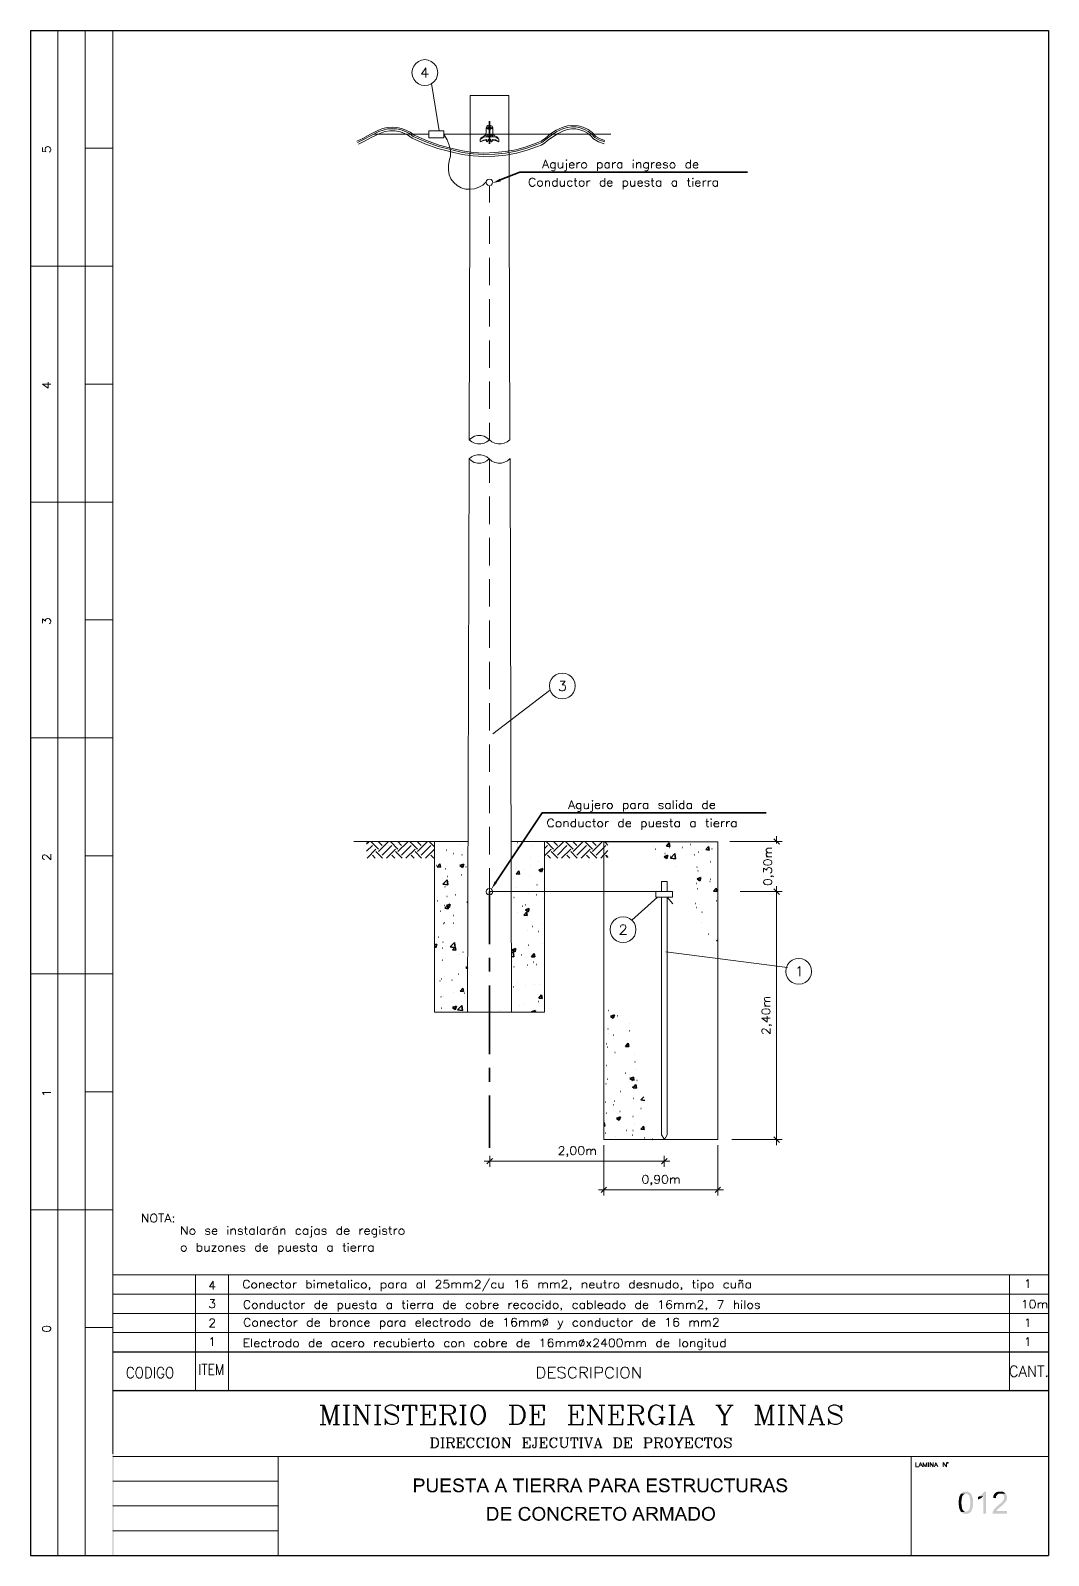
# Paper-space layout 'DGE_BT_012' of a CAD drawing. Header units: millimetres. Extents: x 8 to 202, y 3 to 294.
import ezdxf

# ---------------------------------------------------------------- set-up
doc = ezdxf.new("R2010")
doc.units = ezdxf.units.MM
for name, color, linetype, lineweight in [('DGE_CONTORNOS', 7, 'Continuous', 0), ('DGE_DATOS', 7, 'Continuous', 0), ('DGE_RELLENO', 7, 'Continuous', 0)]:
    doc.layers.add(name, color=color, linetype=linetype, lineweight=lineweight)

# ---------------------------------------------------------------- blocks, each defined once
blk = doc.blocks.new('DGE_BT_012')
at = {"layer": 'DGE_RELLENO', "true_color": 0x000000}
for points in [[(97.5783, 265.162), (97.3667, 265.67), (96.012, 264.8233)], [(96.8163, 131.4734), (96.393, 131.7274), (95.758, 130.2457)], [(23.4527, 34.8263), (23.7067, 34.5723), (201.9723, 34.8263)], [(23.4527, 3.2456), (23.7067, 34.5723), (23.4527, 34.8263)], [(23.7067, 3.3726), (23.4527, 3.2456), (23.7067, 34.5723)], [(23.7067, 34.5723), (201.9723, 34.8263), (201.8453, 34.5723)], [(201.9723, 34.8263), (201.8453, 34.5723), (201.9723, 34.6993)], [(201.9723, 34.6993), (201.8453, 34.5723), (201.9723, 3.2456)], [(201.8453, 34.5723), (201.9723, 3.2456), (201.8453, 3.3726)], [(81.9997, 17.9353), (81.026, 17.9353), (81.026, 15.3106), (81.3647, 15.3106), (81.3647, 16.3689), (82.2537, 16.3689), (82.3383, 16.4113), (82.4653, 16.4113), (82.55, 16.4536), (82.5923, 16.4536), (82.6347, 16.4959), (82.7193, 16.5383), (82.7617, 16.5806), (82.804, 16.5806), (82.804, 16.623), (81.3647, 16.6653), (81.3647, 17.5966), (82.042, 17.5966), (82.8463, 17.639), (82.804, 17.6813), (82.7617, 17.7236), (82.7193, 17.7659), (82.677, 17.8083), (82.5923, 17.8083), (82.55, 17.8506), (82.4653, 17.8929), (82.3807, 17.8929), (82.169, 17.8929), (82.0843, 17.9353)], [(82.8463, 17.639), (82.042, 17.5966), (82.3383, 17.5966), (82.3807, 17.5543), (82.4653, 17.5119), (82.5077, 17.4696), (82.55, 17.4273), (82.5923, 17.3849), (82.6347, 17.3003), (82.6347, 16.9616), (82.5923, 16.9193), (82.55, 16.8346), (82.5077, 16.7923), (82.4653, 16.7499), (82.423, 16.7499), (82.3383, 16.7076), (82.2113, 16.7076), (82.1267, 16.6653), (81.3647, 16.6653), (82.804, 16.623), (82.8463, 16.7076), (82.8887, 16.7499), (82.931, 16.7923), (82.9733, 16.8769), (82.9733, 17.0039), (83.0157, 17.0886), (83.0157, 17.2579), (82.9733, 17.3003), (82.9733, 17.3849), (82.931, 17.4696), (82.931, 17.5119), (82.8887, 17.5543)], [(83.82, 17.9353), (83.4813, 17.9353), (83.4813, 16.0726), (83.5237, 15.988), (83.5237, 15.8609), (83.566, 15.8186), (83.566, 15.7339), (83.6083, 15.6916), (83.6507, 15.6493), (83.693, 15.5646), (84.455, 15.5646), (84.3703, 15.5646), (84.2857, 15.607), (84.201, 15.607), (84.1587, 15.6493), (84.1163, 15.6493), (84.0317, 15.6916), (83.9893, 15.7339), (83.947, 15.7763), (83.9047, 15.8609), (83.8623, 15.9033), (83.8623, 16.0303), (83.82, 16.0726), (83.82, 16.4113)], [(85.5133, 17.9353), (85.1747, 17.9353), (85.1747, 16.1573), (85.1323, 16.0726), (85.1323, 15.9456), (85.09, 15.9033), (85.09, 15.8186), (85.0477, 15.7763), (85.0053, 15.7339), (84.963, 15.6916), (84.9207, 15.6493), (84.836, 15.6493), (84.7937, 15.607), (84.6243, 15.607), (84.582, 15.5646), (83.693, 15.5646), (83.7353, 15.5223), (83.7777, 15.4799), (83.82, 15.4376), (83.9047, 15.3953), (83.947, 15.3953), (83.9893, 15.3529), (84.074, 15.3106), (84.201, 15.3106), (84.2433, 15.2683), (84.709, 15.2683), (84.7937, 15.3106), (84.9207, 15.3106), (85.0053, 15.3529), (85.0477, 15.3953), (85.1323, 15.3953), (85.1747, 15.4376), (85.217, 15.5223), (85.3017, 15.5646), (85.344, 15.607), (85.3863, 15.6493), (85.3863, 15.7339), (85.4287, 15.7763), (85.4287, 15.8186), (85.471, 15.9033), (85.471, 16.0303), (85.5133, 16.0726), (85.5133, 16.4113)], [(87.9687, 17.9353), (86.106, 17.9353), (86.106, 15.3106), (88.0533, 15.3106), (88.0533, 15.607), (86.4447, 15.607), (86.4447, 16.4959), (87.884, 16.4959), (87.884, 16.7923), (86.4447, 16.7923), (86.4447, 17.5966), (87.9687, 17.5966)], [(89.4503, 17.9776), (89.3657, 17.9776), (89.3233, 17.9353), (89.1117, 17.9353), (89.027, 17.8929), (88.9847, 17.8929), (88.9, 17.8506), (88.8577, 17.8083), (88.773, 17.7659), (88.7307, 17.7236), (88.6883, 17.6813), (88.646, 17.5966), (88.6037, 17.5966), (88.6037, 17.5119), (88.5613, 17.4696), (88.5613, 17.3849), (88.519, 17.3003), (88.519, 17.1733), (88.5613, 17.131), (88.5613, 17.0463), (88.6037, 16.9616), (88.6037, 16.9193), (88.646, 16.9193), (88.646, 16.8346), (88.7307, 16.7923), (88.773, 16.7499), (88.8153, 16.7076), (88.9, 16.6653), (88.9423, 16.6653), (89.027, 16.623), (89.0693, 16.623), (89.154, 16.5806), (89.2387, 16.5806), (89.3233, 16.5383), (89.408, 16.4959), (89.4503, 16.4959), (89.5773, 16.4536), (89.7043, 16.4536), (89.789, 16.4113), (89.8313, 16.4113), (89.8737, 16.3689), (89.9583, 16.3689), (90.0007, 16.3266), (90.043, 16.2843), (90.0853, 16.2419), (90.1277, 16.1996), (90.1277, 16.1573), (90.17, 16.0726), (90.17, 15.9456), (90.1277, 15.8609), (90.0853, 15.7763), (90.043, 15.7339), (90.0007, 15.6916), (89.9583, 15.6493), (89.8737, 15.6493), (89.8313, 15.607), (89.7467, 15.607), (89.662, 15.5646), (88.646, 15.5646), (88.6883, 15.5223), (88.773, 15.4799), (88.8153, 15.4376), (88.9, 15.3953), (88.9423, 15.3529), (89.027, 15.3529), (89.1117, 15.3106), (89.2387, 15.3106), (89.281, 15.2683), (89.535, 15.2683), (89.789, 15.2683), (89.8313, 15.3106), (89.916, 15.3106), (89.9583, 15.3529), (90.043, 15.3529), (90.043, 15.3953), (90.1277, 15.3953), (90.17, 15.4376), (90.2547, 15.4799), (90.297, 15.5646), (90.3393, 15.607), (90.3817, 15.6493), (90.424, 15.6916), (90.4663, 15.7763), (90.4663, 15.8186), (90.5087, 15.9033), (90.5087, 16.1573), (90.4663, 16.2419), (90.4663, 16.2843), (90.424, 16.3689), (90.3817, 16.4113), (90.3393, 16.4536), (90.297, 16.5383), (90.2547, 16.5806), (90.2123, 16.623), (90.1277, 16.6653), (90.043, 16.6653), (90.043, 16.7076), (89.9583, 16.7076), (89.8737, 16.7499), (89.8313, 16.7499), (89.7467, 16.7923), (89.662, 16.7923), (89.5773, 16.8346), (89.4927, 16.8346), (89.408, 16.8769), (89.3233, 16.8769), (89.2387, 16.9193), (89.154, 16.9193), (89.0693, 16.9616), (89.027, 17.0039), (88.9847, 17.0039), (88.9423, 17.0463), (88.9423, 17.0886), (88.9, 17.131), (88.8577, 17.1733), (88.8577, 17.3849), (88.9, 17.4273), (88.9423, 17.5119), (88.9847, 17.5543), (89.027, 17.5543), (89.0693, 17.5966), (89.154, 17.5966), (89.1963, 17.639), (90.2547, 17.639), (90.2123, 17.7236), (90.1277, 17.7659), (90.0853, 17.8083), (90.043, 17.8506), (89.9583, 17.8506), (89.9583, 17.8929), (89.8737, 17.8929), (89.8313, 17.9353), (89.6197, 17.9353), (89.535, 17.9776)], [(90.2547, 17.639), (89.4503, 17.639), (89.7467, 17.639), (89.789, 17.5966), (89.8737, 17.5543), (89.916, 17.5119), (89.9583, 17.4696), (90.0007, 17.4273), (90.043, 17.3849), (90.043, 17.3003), (90.0853, 17.2579), (90.0853, 17.1733), (90.424, 17.1733), (90.424, 17.3426), (90.3817, 17.3849), (90.3817, 17.4696), (90.3393, 17.5119), (90.297, 17.5966)], [(92.837, 17.9353), (90.7627, 17.9353), (90.7627, 17.5966), (91.6093, 17.5966), (91.6093, 15.3106), (91.948, 15.3106), (91.948, 17.5966), (92.837, 17.5966)], [(94.2763, 17.9353), (93.9377, 17.9353), (92.9217, 15.3106), (93.3027, 15.3106), (93.5567, 16.115), (94.6573, 16.115), (93.6837, 16.3689), (93.9377, 17.131), (93.9377, 17.1733), (93.98, 17.2156), (94.0223, 17.3003), (94.0223, 17.3426), (94.0647, 17.4273), (94.0647, 17.5543), (94.107, 17.639)], [(94.2763, 17.9353), (94.107, 17.639), (94.107, 17.5543), (94.1493, 17.4696), (94.1493, 17.4273), (94.1917, 17.3426), (94.234, 17.2579), (94.234, 17.1733), (94.2763, 17.0886), (94.5727, 16.3689), (93.6837, 16.3689), (94.6573, 16.115), (94.9537, 15.3106), (95.3347, 15.3106)], [(97.7053, 17.9353), (97.3667, 17.9353), (96.3507, 15.3106), (96.7317, 15.3106), (96.9857, 16.115), (98.0863, 16.115), (97.1127, 16.3689), (97.3667, 17.131), (97.3667, 17.1733), (97.409, 17.2156), (97.4513, 17.3003), (97.4513, 17.3426), (97.4937, 17.4273), (97.4937, 17.5543), (97.536, 17.639)], [(97.7053, 17.9353), (97.536, 17.639), (97.536, 17.5543), (97.5783, 17.4696), (97.5783, 17.4273), (97.6207, 17.3426), (97.663, 17.2579), (97.663, 17.1733), (97.7053, 17.0886), (98.0017, 16.3689), (97.1127, 16.3689), (98.0863, 16.115), (98.3827, 15.3106), (98.7637, 15.3106)], [(101.9387, 17.9353), (99.8643, 17.9353), (99.8643, 17.5966), (100.711, 17.5966), (100.711, 15.3106), (101.0497, 15.3106), (101.0497, 17.5966), (101.9387, 17.5966)], [(102.3197, 17.9353), (102.6583, 17.9353), (102.6583, 15.3106), (102.3197, 15.3106), (102.3197, 17.9353)], [(105.156, 17.9353), (103.2933, 17.9353), (103.2933, 15.3106), (105.2407, 15.3106), (105.2407, 15.607), (103.632, 15.607), (103.632, 16.4959), (105.0713, 16.4959), (105.0713, 16.7923), (103.632, 16.7923), (103.632, 17.5966), (105.156, 17.5966)], [(106.8493, 17.9353), (105.7063, 17.9353), (105.7063, 15.3106), (106.045, 15.3106), (106.045, 16.4536), (106.426, 16.4536), (107.061, 16.4959), (107.1033, 16.4959), (107.188, 16.5383), (107.2727, 16.5383), (107.315, 16.5806), (107.3997, 16.5806), (107.442, 16.623), (107.5267, 16.6653), (107.569, 16.7076), (107.6113, 16.7499), (106.045, 16.7499), (106.045, 17.639), (106.8493, 17.639), (107.6113, 17.6813), (107.569, 17.7236), (107.4843, 17.7659), (107.442, 17.8083), (107.3997, 17.8506), (107.315, 17.8506), (107.2303, 17.8929), (107.0187, 17.8929), (106.934, 17.9353)], [(107.6113, 17.6813), (106.8493, 17.639), (106.9763, 17.639), (107.061, 17.5966), (107.1457, 17.5966), (107.188, 17.5543), (107.2303, 17.5543), (107.2727, 17.5119), (107.315, 17.4696), (107.3573, 17.4273), (107.3997, 17.3426), (107.3997, 17.3003), (107.442, 17.2156), (107.442, 17.1733), (107.3997, 17.0886), (107.3997, 17.0463), (107.3573, 16.9616), (107.315, 16.9193), (107.2727, 16.8769), (107.2303, 16.8346), (107.1457, 16.8346), (107.1457, 16.7923), (106.934, 16.7923), (106.8493, 16.7499), (106.045, 16.7499), (107.6113, 16.7499), (107.6537, 16.7923), (107.696, 16.8769), (107.7383, 16.9193), (107.7383, 17.0039), (107.7807, 17.0463), (107.7807, 17.3426), (107.7383, 17.3849), (107.7383, 17.4696), (107.696, 17.5543), (107.6537, 17.5966), (107.6537, 17.639)], [(109.5163, 17.9353), (108.3733, 17.9353), (108.3733, 15.3106), (108.712, 15.3106), (108.712, 16.4536), (109.093, 16.4536), (109.728, 16.4959), (109.7703, 16.4959), (109.855, 16.5383), (109.9397, 16.5383), (109.982, 16.5806), (110.0667, 16.5806), (110.109, 16.623), (110.1937, 16.6653), (110.236, 16.7076), (110.2783, 16.7499), (108.712, 16.7499), (108.712, 17.639), (109.5163, 17.639), (110.2783, 17.6813), (110.236, 17.7236), (110.1513, 17.7659), (110.109, 17.8083), (110.0667, 17.8506), (109.982, 17.8506), (109.8973, 17.8929), (109.6857, 17.8929), (109.601, 17.9353)], [(110.2783, 17.6813), (109.5163, 17.639), (109.6433, 17.639), (109.728, 17.5966), (109.8127, 17.5966), (109.855, 17.5543), (109.8973, 17.5543), (109.9397, 17.5119), (109.982, 17.4696), (110.0243, 17.4273), (110.0667, 17.3426), (110.0667, 17.3003), (110.109, 17.2156), (110.109, 17.1733), (110.0667, 17.0886), (110.0667, 17.0463), (110.0243, 16.9616), (109.982, 16.9193), (109.9397, 16.8769), (109.8973, 16.8346), (109.8127, 16.8346), (109.8127, 16.7923), (109.601, 16.7923), (109.5163, 16.7499), (108.712, 16.7499), (110.2783, 16.7499), (110.3207, 16.7923), (110.363, 16.8769), (110.4053, 16.9193), (110.4053, 17.0039), (110.4477, 17.0463), (110.4477, 17.3426), (110.4053, 17.3849), (110.4053, 17.4696), (110.363, 17.5543), (110.3207, 17.5966), (110.3207, 17.639)], [(112.0563, 17.9353), (111.7177, 17.9353), (110.7017, 15.3106), (111.0827, 15.3106), (111.3367, 16.115), (112.4373, 16.115), (111.4637, 16.3689), (111.7177, 17.131), (111.7177, 17.1733), (111.76, 17.2156), (111.8023, 17.3003), (111.8023, 17.3426), (111.8447, 17.4273), (111.8447, 17.5543), (111.887, 17.639)], [(112.0563, 17.9353), (111.887, 17.639), (111.887, 17.5543), (111.9293, 17.4696), (111.9293, 17.4273), (111.9717, 17.3426), (112.014, 17.2579), (112.014, 17.1733), (112.0563, 17.0886), (112.3527, 16.3689), (111.4637, 16.3689), (112.4373, 16.115), (112.7337, 15.3106), (113.1147, 15.3106)], [(115.4007, 17.9353), (114.427, 17.9353), (114.427, 15.3106), (114.7657, 15.3106), (114.7657, 16.3689), (115.6547, 16.3689), (115.7393, 16.4113), (115.8663, 16.4113), (115.951, 16.4536), (115.9933, 16.4536), (116.0357, 16.4959), (116.1203, 16.5383), (116.1627, 16.5806), (116.205, 16.5806), (116.205, 16.623), (114.7657, 16.6653), (114.7657, 17.5966), (115.443, 17.5966), (116.2473, 17.639), (116.205, 17.6813), (116.1627, 17.7236), (116.1203, 17.7659), (116.078, 17.8083), (115.9933, 17.8083), (115.951, 17.8506), (115.8663, 17.8929), (115.7817, 17.8929), (115.57, 17.8929), (115.4853, 17.9353)], [(116.2473, 17.639), (115.443, 17.5966), (115.7393, 17.5966), (115.7817, 17.5543), (115.8663, 17.5119), (115.9087, 17.4696), (115.951, 17.4273), (115.9933, 17.3849), (116.0357, 17.3003), (116.0357, 16.9616), (115.9933, 16.9193), (115.951, 16.8346), (115.9087, 16.7923), (115.8663, 16.7499), (115.824, 16.7499), (115.7393, 16.7076), (115.6123, 16.7076), (115.5277, 16.6653), (114.7657, 16.6653), (116.205, 16.623), (116.2473, 16.7076), (116.2897, 16.7499), (116.332, 16.7923), (116.3743, 16.8769), (116.3743, 17.0039), (116.4167, 17.0886), (116.4167, 17.2579), (116.3743, 17.3003), (116.3743, 17.3849), (116.332, 17.4696), (116.332, 17.5119), (116.2897, 17.5543)], [(117.9407, 17.9353), (117.602, 17.9353), (116.586, 15.3106), (116.967, 15.3106), (117.221, 16.115), (118.3217, 16.115), (117.348, 16.3689), (117.602, 17.131), (117.602, 17.1733), (117.6443, 17.2156), (117.6867, 17.3003), (117.6867, 17.3426), (117.729, 17.4273), (117.729, 17.5543), (117.7713, 17.639)], [(117.9407, 17.9353), (117.7713, 17.639), (117.7713, 17.5543), (117.8137, 17.4696), (117.8137, 17.4273), (117.856, 17.3426), (117.8983, 17.2579), (117.8983, 17.1733), (117.9407, 17.0886), (118.237, 16.3689), (117.348, 16.3689), (118.3217, 16.115), (118.618, 15.3106), (118.999, 15.3106)], [(120.4383, 17.9353), (119.2953, 17.9353), (119.2953, 15.3106), (119.634, 15.3106), (119.634, 16.4536), (120.015, 16.4536), (120.65, 16.4959), (120.6923, 16.4959), (120.777, 16.5383), (120.8617, 16.5383), (120.904, 16.5806), (120.9887, 16.5806), (121.031, 16.623), (121.1157, 16.6653), (121.158, 16.7076), (121.2003, 16.7499), (119.634, 16.7499), (119.634, 17.639), (120.4383, 17.639), (121.2003, 17.6813), (121.158, 17.7236), (121.0733, 17.7659), (121.031, 17.8083), (120.9887, 17.8506), (120.904, 17.8506), (120.8193, 17.8929), (120.6077, 17.8929), (120.523, 17.9353)], [(121.2003, 17.6813), (120.4383, 17.639), (120.5653, 17.639), (120.65, 17.5966), (120.7347, 17.5966), (120.777, 17.5543), (120.8193, 17.5543), (120.8617, 17.5119), (120.904, 17.4696), (120.9463, 17.4273), (120.9887, 17.3426), (120.9887, 17.3003), (121.031, 17.2156), (121.031, 17.1733), (120.9887, 17.0886), (120.9887, 17.0463), (120.9463, 16.9616), (120.904, 16.9193), (120.8617, 16.8769), (120.8193, 16.8346), (120.7347, 16.8346), (120.7347, 16.7923), (120.523, 16.7923), (120.4383, 16.7499), (119.634, 16.7499), (121.2003, 16.7499), (121.2427, 16.7923), (121.285, 16.8769), (121.3273, 16.9193), (121.3273, 17.0039), (121.3697, 17.0463), (121.3697, 17.3426), (121.3273, 17.3849), (121.3273, 17.4696), (121.285, 17.5543), (121.2427, 17.5966), (121.2427, 17.639)], [(123.0207, 17.9353), (122.682, 17.9353), (121.666, 15.3106), (122.047, 15.3106), (122.301, 16.115), (123.4017, 16.115), (122.428, 16.3689), (122.682, 17.131), (122.682, 17.1733), (122.7243, 17.2156), (122.7667, 17.3003), (122.7667, 17.3426), (122.809, 17.4273), (122.809, 17.5543), (122.8513, 17.639)], [(123.0207, 17.9353), (122.8513, 17.639), (122.8513, 17.5543), (122.8937, 17.4696), (122.8937, 17.4273), (122.936, 17.3426), (122.9783, 17.2579), (122.9783, 17.1733), (123.0207, 17.0886), (123.317, 16.3689), (122.428, 16.3689), (123.4017, 16.115), (123.698, 15.3106), (124.079, 15.3106)], [(127.254, 17.9353), (125.3913, 17.9353), (125.3913, 15.3106), (127.3387, 15.3106), (127.3387, 15.607), (125.73, 15.607), (125.73, 16.4959), (127.1693, 16.4959), (127.1693, 16.7923), (125.73, 16.7923), (125.73, 17.5966), (127.254, 17.5966)], [(128.6933, 17.9776), (128.6087, 17.9776), (128.5663, 17.9353), (128.3547, 17.9353), (128.27, 17.8929), (128.2277, 17.8929), (128.143, 17.8506), (128.1007, 17.8083), (128.016, 17.7659), (127.9737, 17.7236), (127.9313, 17.6813), (127.889, 17.5966), (127.8467, 17.5966), (127.8467, 17.5119), (127.8043, 17.4696), (127.8043, 17.3849), (127.762, 17.3003), (127.762, 17.1733), (127.8043, 17.131), (127.8043, 17.0463), (127.8467, 16.9616), (127.8467, 16.9193), (127.889, 16.9193), (127.889, 16.8346), (127.9737, 16.7923), (128.016, 16.7499), (128.0583, 16.7076), (128.143, 16.6653), (128.1853, 16.6653), (128.27, 16.623), (128.3123, 16.623), (128.397, 16.5806), (128.4817, 16.5806), (128.5663, 16.5383), (128.651, 16.4959), (128.6933, 16.4959), (128.8203, 16.4536), (128.9473, 16.4536), (129.032, 16.4113), (129.0743, 16.4113), (129.1167, 16.3689), (129.2013, 16.3689), (129.2437, 16.3266), (129.286, 16.2843), (129.3283, 16.2419), (129.3707, 16.1996), (129.3707, 16.1573), (129.413, 16.0726), (129.413, 15.9456), (129.3707, 15.8609), (129.3283, 15.7763), (129.286, 15.7339), (129.2437, 15.6916), (129.2013, 15.6493), (129.1167, 15.6493), (129.0743, 15.607), (128.9897, 15.607), (128.905, 15.5646), (127.889, 15.5646), (127.9313, 15.5223), (128.016, 15.4799), (128.0583, 15.4376), (128.143, 15.3953), (128.1853, 15.3529), (128.27, 15.3529), (128.3547, 15.3106), (128.4817, 15.3106), (128.524, 15.2683), (128.778, 15.2683), (129.032, 15.2683), (129.0743, 15.3106), (129.159, 15.3106), (129.2013, 15.3529), (129.286, 15.3529), (129.286, 15.3953), (129.3707, 15.3953), (129.413, 15.4376), (129.4977, 15.4799), (129.54, 15.5646), (129.5823, 15.607), (129.6247, 15.6493), (129.667, 15.6916), (129.7093, 15.7763), (129.7093, 15.8186), (129.7517, 15.9033), (129.7517, 16.1573), (129.7093, 16.2419), (129.7093, 16.2843), (129.667, 16.3689), (129.6247, 16.4113), (129.5823, 16.4536), (129.54, 16.5383), (129.4977, 16.5806), (129.4553, 16.623), (129.3707, 16.6653), (129.286, 16.6653), (129.286, 16.7076), (129.2013, 16.7076), (129.1167, 16.7499), (129.0743, 16.7499), (128.9897, 16.7923), (128.905, 16.7923), (128.8203, 16.8346), (128.7357, 16.8346), (128.651, 16.8769), (128.5663, 16.8769), (128.4817, 16.9193), (128.397, 16.9193), (128.3123, 16.9616), (128.27, 17.0039), (128.2277, 17.0039), (128.1853, 17.0463), (128.1853, 17.0886), (128.143, 17.131), (128.1007, 17.1733), (128.1007, 17.3849), (128.143, 17.4273), (128.1853, 17.5119), (128.2277, 17.5543), (128.27, 17.5543), (128.3123, 17.5966), (128.397, 17.5966), (128.4393, 17.639), (129.4977, 17.639), (129.4553, 17.7236), (129.3707, 17.7659), (129.3283, 17.8083), (129.286, 17.8506), (129.2013, 17.8506), (129.2013, 17.8929), (129.1167, 17.8929), (129.0743, 17.9353), (128.8627, 17.9353), (128.778, 17.9776)], [(129.4977, 17.639), (128.6933, 17.639), (128.9897, 17.639), (129.032, 17.5966), (129.1167, 17.5543), (129.159, 17.5119), (129.2013, 17.4696), (129.2437, 17.4273), (129.286, 17.3849), (129.286, 17.3003), (129.3283, 17.2579), (129.3283, 17.1733), (129.667, 17.1733), (129.667, 17.3426), (129.6247, 17.3849), (129.6247, 17.4696), (129.5823, 17.5119), (129.54, 17.5966)], [(132.1223, 17.9353), (130.048, 17.9353), (130.048, 17.5966), (130.8947, 17.5966), (130.8947, 15.3106), (131.2333, 15.3106), (131.2333, 17.5966), (132.1223, 17.5966)], [(133.604, 17.9353), (132.461, 17.9353), (132.461, 15.3106), (132.7997, 15.3106), (132.7997, 16.4536), (133.1807, 16.4536), (133.8157, 16.4959), (133.858, 16.4959), (133.9427, 16.5383), (134.0273, 16.5383), (134.0697, 16.5806), (134.1543, 16.5806), (134.1967, 16.623), (134.2813, 16.6653), (134.3237, 16.7076), (134.366, 16.7499), (132.7997, 16.7499), (132.7997, 17.639), (133.604, 17.639), (134.366, 17.6813), (134.3237, 17.7236), (134.239, 17.7659), (134.1967, 17.8083), (134.1543, 17.8506), (134.0697, 17.8506), (133.985, 17.8929), (133.7733, 17.8929), (133.6887, 17.9353)], [(134.366, 17.6813), (133.604, 17.639), (133.731, 17.639), (133.8157, 17.5966), (133.9003, 17.5966), (133.9427, 17.5543), (133.985, 17.5543), (134.0273, 17.5119), (134.0697, 17.4696), (134.112, 17.4273), (134.1543, 17.3426), (134.1543, 17.3003), (134.1967, 17.2156), (134.1967, 17.1733), (134.1543, 17.0886), (134.1543, 17.0463), (134.112, 16.9616), (134.0697, 16.9193), (134.0273, 16.8769), (133.985, 16.8346), (133.9003, 16.8346), (133.9003, 16.7923), (133.6887, 16.7923), (133.604, 16.7499), (132.7997, 16.7499), (134.366, 16.7499), (134.4083, 16.7923), (134.4507, 16.8769), (134.493, 16.9193), (134.493, 17.0039), (134.5353, 17.0463), (134.5353, 17.3426), (134.493, 17.3849), (134.493, 17.4696), (134.4507, 17.5543), (134.4083, 17.5966), (134.4083, 17.639)], [(135.4243, 17.9353), (135.0857, 17.9353), (135.0857, 16.0726), (135.128, 15.988), (135.128, 15.8609), (135.1703, 15.8186), (135.1703, 15.7339), (135.2127, 15.6916), (135.255, 15.6493), (135.2973, 15.5646), (136.0593, 15.5646), (135.9747, 15.5646), (135.89, 15.607), (135.8053, 15.607), (135.763, 15.6493), (135.7207, 15.6493), (135.636, 15.6916), (135.5937, 15.7339), (135.5513, 15.7763), (135.509, 15.8609), (135.4667, 15.9033), (135.4667, 16.0303), (135.4243, 16.0726), (135.4243, 16.4113)], [(137.1177, 17.9353), (136.779, 17.9353), (136.779, 16.1573), (136.7367, 16.0726), (136.7367, 15.9456), (136.6943, 15.9033), (136.6943, 15.8186), (136.652, 15.7763), (136.6097, 15.7339), (136.5673, 15.6916), (136.525, 15.6493), (136.4403, 15.6493), (136.398, 15.607), (136.2287, 15.607), (136.1863, 15.5646), (135.2973, 15.5646), (135.3397, 15.5223), (135.382, 15.4799), (135.4243, 15.4376), (135.509, 15.3953), (135.5513, 15.3953), (135.5937, 15.3529), (135.6783, 15.3106), (135.8053, 15.3106), (135.8477, 15.2683), (136.3133, 15.2683), (136.398, 15.3106), (136.525, 15.3106), (136.6097, 15.3529), (136.652, 15.3953), (136.7367, 15.3953), (136.779, 15.4376), (136.8213, 15.5223), (136.906, 15.5646), (136.9483, 15.607), (136.9907, 15.6493), (136.9907, 15.7339), (137.033, 15.7763), (137.033, 15.8186), (137.0753, 15.9033), (137.0753, 16.0303), (137.1177, 16.0726), (137.1177, 16.4113)], [(138.811, 17.9776), (138.7263, 17.9776), (138.684, 17.9353), (138.5147, 17.9353), (138.4723, 17.8929), (138.3877, 17.8929), (138.303, 17.8506), (138.2607, 17.8506), (138.176, 17.8083), (138.1337, 17.7659), (138.0913, 17.7236), (138.0067, 17.6813), (137.9643, 17.639), (137.922, 17.5966), (137.8797, 17.5119), (137.8373, 17.4696), (137.795, 17.4273), (137.7527, 17.3426), (137.7103, 17.2579), (137.7103, 17.2156), (137.668, 17.131), (137.668, 17.0886), (137.6257, 17.0039), (137.6257, 16.8769), (137.5833, 16.7923), (137.5833, 16.4959), (137.6257, 16.4113), (137.6257, 16.1996), (137.668, 16.115), (137.668, 16.0726), (137.7103, 15.988), (137.7527, 15.9456), (137.7527, 15.8609), (137.795, 15.7763), (137.8373, 15.7339), (137.8797, 15.6916), (137.922, 15.607), (137.9643, 15.5646), (138.0067, 15.5223), (138.811, 15.5646), (138.5993, 15.5646), (138.557, 15.607), (138.4723, 15.607), (138.43, 15.6493), (138.3453, 15.6916), (138.303, 15.7339), (138.2607, 15.7763), (138.2183, 15.8186), (138.1337, 15.8609), (138.1337, 15.9033), (138.0913, 15.988), (138.049, 16.0726), (138.0067, 16.115), (138.0067, 16.2419), (137.9643, 16.3266), (137.9643, 16.9193), (138.0067, 17.0039), (138.0067, 17.0463), (138.049, 17.131), (138.049, 17.1733), (138.0913, 17.2579), (138.1337, 17.3003), (138.176, 17.3849), (138.2183, 17.4273), (138.2607, 17.4696), (138.303, 17.5119), (138.3453, 17.5543), (138.3877, 17.5543), (138.4723, 17.5966), (138.5147, 17.639), (138.684, 17.639), (138.7263, 17.6813), (139.573, 17.6813), (139.5307, 17.7236), (139.4883, 17.7659), (139.446, 17.8083), (139.4037, 17.8083), (139.319, 17.8506), (139.2767, 17.8929), (139.192, 17.8929), (139.1073, 17.9353), (138.9803, 17.9353), (138.8957, 17.9776)], [(139.573, 17.6813), (138.811, 17.6813), (138.8533, 17.6813), (138.938, 17.639), (139.065, 17.639), (139.1497, 17.5966), (139.192, 17.5543), (139.2343, 17.5543), (139.2767, 17.5119), (139.3613, 17.4696), (139.4037, 17.3849), (139.4037, 17.3426), (139.446, 17.2579), (139.4883, 17.2156), (139.5307, 17.131), (139.8693, 17.2156), (139.827, 17.2579), (139.827, 17.3003), (139.7847, 17.3849), (139.7423, 17.4273), (139.7, 17.5119), (139.6577, 17.5543), (139.6153, 17.639)], [(142.1977, 17.9353), (140.1233, 17.9353), (140.1233, 17.5966), (140.97, 17.5966), (140.97, 15.3106), (141.3087, 15.3106), (141.3087, 17.5966), (142.1977, 17.5966)], [(142.875, 17.9353), (142.5363, 17.9353), (142.5363, 16.0726), (142.5787, 15.988), (142.5787, 15.8609), (142.621, 15.8186), (142.621, 15.7339), (142.6633, 15.6916), (142.7057, 15.6493), (142.748, 15.5646), (143.51, 15.5646), (143.4253, 15.5646), (143.3407, 15.607), (143.256, 15.607), (143.2137, 15.6493), (143.1713, 15.6493), (143.0867, 15.6916), (143.0443, 15.7339), (143.002, 15.7763), (142.9597, 15.8609), (142.9173, 15.9033), (142.9173, 16.0303), (142.875, 16.0726), (142.875, 16.4113)], [(144.5683, 17.9353), (144.2297, 17.9353), (144.2297, 16.1573), (144.1873, 16.0726), (144.1873, 15.9456), (144.145, 15.9033), (144.145, 15.8186), (144.1027, 15.7763), (144.0603, 15.7339), (144.018, 15.6916), (143.9757, 15.6493), (143.891, 15.6493), (143.8487, 15.607), (143.6793, 15.607), (143.637, 15.5646), (142.748, 15.5646), (142.7903, 15.5223), (142.8327, 15.4799), (142.875, 15.4376), (142.9597, 15.3953), (143.002, 15.3953), (143.0443, 15.3529), (143.129, 15.3106), (143.256, 15.3106), (143.2983, 15.2683), (143.764, 15.2683), (143.8487, 15.3106), (143.9757, 15.3106), (144.0603, 15.3529), (144.1027, 15.3953), (144.1873, 15.3953), (144.2297, 15.4376), (144.272, 15.5223), (144.3567, 15.5646), (144.399, 15.607), (144.4413, 15.6493), (144.4413, 15.7339), (144.4837, 15.7763), (144.4837, 15.8186), (144.526, 15.9033), (144.526, 16.0303), (144.5683, 16.0726), (144.5683, 16.4113)], [(146.304, 17.9353), (145.161, 17.9353), (145.161, 15.3106), (145.4997, 15.3106), (145.4997, 16.4536), (145.8807, 16.4536), (146.5157, 16.4959), (146.558, 16.4959), (146.6427, 16.5383), (146.7273, 16.5383), (146.7697, 16.5806), (146.8543, 16.5806), (146.8967, 16.623), (146.9813, 16.6653), (147.0237, 16.7076), (147.066, 16.7499), (145.4997, 16.7499), (145.4997, 17.639), (146.304, 17.639), (147.066, 17.6813), (147.0237, 17.7236), (146.939, 17.7659), (146.8967, 17.8083), (146.8543, 17.8506), (146.7697, 17.8506), (146.685, 17.8929), (146.4733, 17.8929), (146.3887, 17.9353)], [(147.066, 17.6813), (146.304, 17.639), (146.431, 17.639), (146.5157, 17.5966), (146.6003, 17.5966), (146.6427, 17.5543), (146.685, 17.5543), (146.7273, 17.5119), (146.7697, 17.4696), (146.812, 17.4273), (146.8543, 17.3426), (146.8543, 17.3003), (146.8967, 17.2156), (146.8967, 17.1733), (146.8543, 17.0886), (146.8543, 17.0463), (146.812, 16.9616), (146.7697, 16.9193), (146.7273, 16.8769), (146.685, 16.8346), (146.6003, 16.8346), (146.6003, 16.7923), (146.3887, 16.7923), (146.304, 16.7499), (145.4997, 16.7499), (147.066, 16.7499), (147.1083, 16.7923), (147.1507, 16.8769), (147.193, 16.9193), (147.193, 17.0039), (147.2353, 17.0463), (147.2353, 17.3426), (147.193, 17.3849), (147.193, 17.4696), (147.1507, 17.5543), (147.1083, 17.5966), (147.1083, 17.639)], [(148.844, 17.9353), (148.5053, 17.9353), (147.4893, 15.3106), (147.8703, 15.3106), (148.1243, 16.115), (149.225, 16.115), (148.2513, 16.3689), (148.5053, 17.131), (148.5053, 17.1733), (148.5477, 17.2156), (148.59, 17.3003), (148.59, 17.3426), (148.6323, 17.4273), (148.6323, 17.5543), (148.6747, 17.639)], [(148.844, 17.9353), (148.6747, 17.639), (148.6747, 17.5543), (148.717, 17.4696), (148.717, 17.4273), (148.7593, 17.3426), (148.8017, 17.2579), (148.8017, 17.1733), (148.844, 17.0886), (149.1403, 16.3689), (148.2513, 16.3689), (149.225, 16.115), (149.5213, 15.3106), (149.9023, 15.3106)], [(151.0877, 17.9776), (151.003, 17.9776), (150.9607, 17.9353), (150.749, 17.9353), (150.6643, 17.8929), (150.622, 17.8929), (150.5373, 17.8506), (150.495, 17.8083), (150.4103, 17.7659), (150.368, 17.7236), (150.3257, 17.6813), (150.2833, 17.5966), (150.241, 17.5966), (150.241, 17.5119), (150.1987, 17.4696), (150.1987, 17.3849), (150.1563, 17.3003), (150.1563, 17.1733), (150.1987, 17.131), (150.1987, 17.0463), (150.241, 16.9616), (150.241, 16.9193), (150.2833, 16.9193), (150.2833, 16.8346), (150.368, 16.7923), (150.4103, 16.7499), (150.4527, 16.7076), (150.5373, 16.6653), (150.5797, 16.6653), (150.6643, 16.623), (150.7067, 16.623), (150.7913, 16.5806), (150.876, 16.5806), (150.9607, 16.5383), (151.0453, 16.4959), (151.0877, 16.4959), (151.2147, 16.4536), (151.3417, 16.4536), (151.4263, 16.4113), (151.4687, 16.4113), (151.511, 16.3689), (151.5957, 16.3689), (151.638, 16.3266), (151.6803, 16.2843), (151.7227, 16.2419), (151.765, 16.1996), (151.765, 16.1573), (151.8073, 16.0726), (151.8073, 15.9456), (151.765, 15.8609), (151.7227, 15.7763), (151.6803, 15.7339), (151.638, 15.6916), (151.5957, 15.6493), (151.511, 15.6493), (151.4687, 15.607), (151.384, 15.607), (151.2993, 15.5646), (150.2833, 15.5646), (150.3257, 15.5223), (150.4103, 15.4799), (150.4527, 15.4376), (150.5373, 15.3953), (150.5797, 15.3529), (150.6643, 15.3529), (150.749, 15.3106), (150.876, 15.3106), (150.9183, 15.2683), (151.1723, 15.2683), (151.4263, 15.2683), (151.4687, 15.3106), (151.5533, 15.3106), (151.5957, 15.3529), (151.6803, 15.3529), (151.6803, 15.3953), (151.765, 15.3953), (151.8073, 15.4376), (151.892, 15.4799), (151.9343, 15.5646), (151.9767, 15.607), (152.019, 15.6493), (152.0613, 15.6916), (152.1037, 15.7763), (152.1037, 15.8186), (152.146, 15.9033), (152.146, 16.1573), (152.1037, 16.2419), (152.1037, 16.2843), (152.0613, 16.3689), (152.019, 16.4113), (151.9767, 16.4536), (151.9343, 16.5383), (151.892, 16.5806), (151.8497, 16.623), (151.765, 16.6653), (151.6803, 16.6653), (151.6803, 16.7076), (151.5957, 16.7076), (151.511, 16.7499), (151.4687, 16.7499), (151.384, 16.7923), (151.2993, 16.7923), (151.2147, 16.8346), (151.13, 16.8346), (151.0453, 16.8769), (150.9607, 16.8769), (150.876, 16.9193), (150.7913, 16.9193), (150.7067, 16.9616), (150.6643, 17.0039), (150.622, 17.0039), (150.5797, 17.0463), (150.5797, 17.0886), (150.5373, 17.131), (150.495, 17.1733), (150.495, 17.3849), (150.5373, 17.4273), (150.5797, 17.5119), (150.622, 17.5543), (150.6643, 17.5543), (150.7067, 17.5966), (150.7913, 17.5966), (150.8337, 17.639), (151.892, 17.639), (151.8497, 17.7236), (151.765, 17.7659), (151.7227, 17.8083), (151.6803, 17.8506), (151.5957, 17.8506), (151.5957, 17.8929), (151.511, 17.8929), (151.4687, 17.9353), (151.257, 17.9353), (151.1723, 17.9776)], [(151.892, 17.639), (151.0877, 17.639), (151.384, 17.639), (151.4263, 17.5966), (151.511, 17.5543), (151.5533, 17.5119), (151.5957, 17.4696), (151.638, 17.4273), (151.6803, 17.3849), (151.6803, 17.3003), (151.7227, 17.2579), (151.7227, 17.1733), (152.0613, 17.1733), (152.0613, 17.3426), (152.019, 17.3849), (152.019, 17.4696), (151.9767, 17.5119), (151.9343, 17.5966)], [(88.773, 16.1573), (88.4343, 16.1573), (88.4343, 15.988), (88.4767, 15.9456), (88.4767, 15.8609), (88.519, 15.8186), (88.519, 15.7339), (88.5613, 15.6916), (88.6037, 15.6493), (88.646, 15.5646), (89.535, 15.5646), (89.408, 15.5646), (89.3233, 15.607), (89.2387, 15.607), (89.1963, 15.6493), (89.1117, 15.6493), (89.0693, 15.6916), (89.027, 15.7339), (88.9423, 15.7763), (88.9, 15.8186), (88.8577, 15.8609), (88.8577, 15.9033), (88.8153, 15.9456), (88.773, 16.0303), (88.773, 16.115)], [(107.061, 16.4959), (106.426, 16.4536), (106.68, 16.4536), (106.7223, 16.4113), (106.807, 16.3689), (106.8493, 16.3266), (106.8917, 16.2843), (106.9763, 16.1996), (107.0187, 16.1573), (107.0187, 16.115), (107.061, 16.0726), (107.1033, 15.988), (107.1457, 15.9456), (107.2303, 15.8609), (107.569, 15.3106), (107.9923, 15.3106), (107.5267, 16.0303), (107.4843, 16.115), (107.442, 16.1573), (107.3997, 16.1996), (107.3573, 16.2843), (107.315, 16.3266), (107.2727, 16.3689), (107.2303, 16.3689), (107.188, 16.4113), (107.1033, 16.4536)], [(109.728, 16.4959), (109.093, 16.4536), (109.347, 16.4536), (109.3893, 16.4113), (109.474, 16.3689), (109.5163, 16.3266), (109.5587, 16.2843), (109.6433, 16.1996), (109.6857, 16.1573), (109.6857, 16.115), (109.728, 16.0726), (109.7703, 15.988), (109.8127, 15.9456), (109.8973, 15.8609), (110.236, 15.3106), (110.6593, 15.3106), (110.1937, 16.0303), (110.1513, 16.115), (110.109, 16.1573), (110.0667, 16.1996), (110.0243, 16.2843), (109.982, 16.3266), (109.9397, 16.3689), (109.8973, 16.3689), (109.855, 16.4113), (109.7703, 16.4536)], [(120.65, 16.4959), (120.015, 16.4536), (120.269, 16.4536), (120.3113, 16.4113), (120.396, 16.3689), (120.4383, 16.3266), (120.4807, 16.2843), (120.5653, 16.1996), (120.6077, 16.1573), (120.6077, 16.115), (120.65, 16.0726), (120.6923, 15.988), (120.7347, 15.9456), (120.8193, 15.8609), (121.158, 15.3106), (121.5813, 15.3106), (121.1157, 16.0303), (121.0733, 16.115), (121.031, 16.1573), (120.9887, 16.1996), (120.9463, 16.2843), (120.904, 16.3266), (120.8617, 16.3689), (120.8193, 16.3689), (120.777, 16.4113), (120.6923, 16.4536)], [(128.016, 16.1573), (127.6773, 16.1573), (127.6773, 15.988), (127.7197, 15.9456), (127.7197, 15.8609), (127.762, 15.8186), (127.762, 15.7339), (127.8043, 15.6916), (127.8467, 15.6493), (127.889, 15.5646), (128.778, 15.5646), (128.651, 15.5646), (128.5663, 15.607), (128.4817, 15.607), (128.4393, 15.6493), (128.3547, 15.6493), (128.3123, 15.6916), (128.27, 15.7339), (128.1853, 15.7763), (128.143, 15.8186), (128.1007, 15.8609), (128.1007, 15.9033), (128.0583, 15.9456), (128.016, 16.0303), (128.016, 16.115)], [(133.8157, 16.4959), (133.1807, 16.4536), (133.4347, 16.4536), (133.477, 16.4113), (133.5617, 16.3689), (133.604, 16.3266), (133.6463, 16.2843), (133.731, 16.1996), (133.7733, 16.1573), (133.7733, 16.115), (133.8157, 16.0726), (133.858, 15.988), (133.9003, 15.9456), (133.985, 15.8609), (134.3237, 15.3106), (134.747, 15.3106), (134.2813, 16.0303), (134.239, 16.115), (134.1967, 16.1573), (134.1543, 16.1996), (134.112, 16.2843), (134.0697, 16.3266), (134.0273, 16.3689), (133.985, 16.3689), (133.9427, 16.4113), (133.858, 16.4536)], [(139.573, 16.2419), (139.573, 16.1996), (139.5307, 16.1573), (139.5307, 16.0726), (139.4883, 15.988), (139.446, 15.9456), (139.4037, 15.8609), (139.3613, 15.8186), (139.319, 15.7763), (139.2767, 15.7339), (139.2767, 15.6916), (139.192, 15.6916), (139.1497, 15.6493), (139.065, 15.607), (139.0227, 15.607), (138.938, 15.5646), (138.811, 15.5646), (138.0067, 15.5223), (138.0913, 15.4799), (138.1337, 15.4376), (138.176, 15.3953), (138.2607, 15.3953), (138.303, 15.3529), (138.3877, 15.3106), (138.5147, 15.3106), (138.5993, 15.2683), (138.9803, 15.2683), (139.065, 15.3106), (139.192, 15.3106), (139.2767, 15.3529), (139.319, 15.3953), (139.4037, 15.3953), (139.446, 15.4376), (139.5307, 15.4799), (139.5307, 15.5223), (139.6153, 15.5646), (139.6577, 15.607), (139.7, 15.6493), (139.7423, 15.7339), (139.7423, 15.7763), (139.7847, 15.8609), (139.827, 15.9033), (139.8693, 15.988), (139.8693, 16.0726), (139.9117, 16.1573)], [(146.5157, 16.4959), (145.8807, 16.4536), (146.1347, 16.4536), (146.177, 16.4113), (146.2617, 16.3689), (146.304, 16.3266), (146.3463, 16.2843), (146.431, 16.1996), (146.4733, 16.1573), (146.4733, 16.115), (146.5157, 16.0726), (146.558, 15.988), (146.6003, 15.9456), (146.685, 15.8609), (147.0237, 15.3106), (147.447, 15.3106), (146.9813, 16.0303), (146.939, 16.115), (146.8967, 16.1573), (146.8543, 16.1996), (146.812, 16.2843), (146.7697, 16.3266), (146.7273, 16.3689), (146.685, 16.3689), (146.6427, 16.4113), (146.558, 16.4536)], [(150.4103, 16.1573), (150.0717, 16.1573), (150.0717, 15.988), (150.114, 15.9456), (150.114, 15.8609), (150.1563, 15.8186), (150.1563, 15.7339), (150.1987, 15.6916), (150.241, 15.6493), (150.2833, 15.5646), (151.1723, 15.5646), (151.0453, 15.5646), (150.9607, 15.607), (150.876, 15.607), (150.8337, 15.6493), (150.749, 15.6493), (150.7067, 15.6916), (150.6643, 15.7339), (150.5797, 15.7763), (150.5373, 15.8186), (150.495, 15.8609), (150.495, 15.9033), (150.4527, 15.9456), (150.4103, 16.0303), (150.4103, 16.115)], [(185.293, 15.0143), (185.2083, 14.9296), (185.166, 14.8449), (185.1237, 14.7179), (185.039, 14.6333), (184.9967, 14.5063), (184.9967, 14.464), (184.9543, 14.3793), (184.9543, 14.2946), (184.912, 14.1676), (184.912, 13.956), (184.8697, 13.8289), (184.8697, 12.813), (184.912, 12.6859), (184.912, 12.432), (184.9543, 12.3049), (184.9967, 12.2203), (184.9967, 12.0933), (185.039, 12.0086), (185.0813, 11.9239), (185.1237, 11.8393), (185.166, 11.7546), (185.2083, 11.6699), (185.2507, 11.6276), (185.3353, 11.5429), (186.2243, 11.5853), (186.182, 11.5853), (186.055, 11.6276), (185.9703, 11.6276), (185.8857, 11.7123), (185.801, 11.7546), (185.7163, 11.8393), (185.6317, 11.9239), (185.6317, 11.9663), (185.5893, 12.0086), (185.547, 12.0933), (185.5047, 12.1779), (185.5047, 12.2626), (185.4623, 12.3473), (185.4623, 12.4743), (185.42, 12.6013), (185.42, 12.8553), (185.3777, 12.9823), (185.3777, 13.7019), (185.42, 13.8713), (185.42, 14.0829), (185.4623, 14.2099), (185.4623, 14.3369), (185.5047, 14.4216), (185.547, 14.5063), (185.5893, 14.5909), (185.6317, 14.6756), (185.6317, 14.7179), (185.7163, 14.8026), (185.801, 14.8873), (185.8857, 14.9296), (186.0127, 14.972), (186.0973, 15.0143), (186.2243, 15.0143)], [(186.2243, 15.4376), (185.9703, 15.4376), (185.8433, 15.3953), (185.7587, 15.3529), (185.6317, 15.3106), (185.547, 15.2683), (185.4623, 15.1836), (185.42, 15.1836), (185.3777, 15.0989), (185.293, 15.0143), (186.3513, 15.0143), (186.4783, 14.972), (186.563, 14.9296), (186.6477, 14.8449), (186.7323, 14.7603), (186.817, 14.6756), (186.8593, 14.5909), (186.9017, 14.5486), (186.944, 14.464), (186.944, 14.3793), (186.9863, 14.2523), (186.9863, 14.1676), (187.0287, 14.0406), (187.0287, 13.7866), (187.071, 13.6173), (187.071, 13.1093), (187.0287, 12.94), (187.0287, 12.5589), (186.9863, 12.432), (186.9863, 12.3473), (186.944, 12.2203), (186.9017, 12.1356), (186.9017, 12.0509), (186.8593, 12.0086), (186.817, 11.9239), (186.7747, 11.8816), (186.69, 11.797), (186.6053, 11.7123), (186.5207, 11.6699), (186.436, 11.6276), (186.309, 11.5853), (186.2243, 11.5853), (185.3353, 11.5429), (185.3777, 11.4583), (185.4623, 11.4159), (185.5893, 11.3313), (185.674, 11.289), (185.7587, 11.2466), (185.8857, 11.2043), (185.9703, 11.2043), (186.0973, 11.1619), (186.2243, 11.1619), (186.3513, 11.1619), (186.4783, 11.2043), (186.6053, 11.2043), (186.69, 11.2466), (186.817, 11.289), (186.9017, 11.3736), (186.9863, 11.4159), (187.0287, 11.4583), (187.071, 11.5006), (187.1557, 11.5853), (187.2403, 11.6699), (187.2827, 11.797), (187.325, 11.8816), (187.4097, 12.0086), (187.452, 12.1356), (187.452, 12.2626), (187.4943, 12.3473), (187.5367, 12.432), (187.5367, 12.6859), (187.579, 12.7706), (187.579, 13.9136), (187.5367, 13.9983), (187.5367, 14.1253), (187.4943, 14.2099), (187.4943, 14.2946), (187.452, 14.4216), (187.4097, 14.5063), (187.3673, 14.6333), (187.325, 14.7179), (187.2827, 14.8449), (187.2403, 14.9296), (187.1557, 15.0143), (187.071, 15.0989), (186.9863, 15.1836), (186.9017, 15.2683), (186.817, 15.3106), (186.7747, 15.3106), (186.69, 15.3529), (186.563, 15.3953), (186.4783, 15.4376), (186.3513, 15.4376)], [(188.8067, 14.5486), (188.722, 14.5063), (188.6373, 14.464), (188.5103, 14.3793), (188.5103, 13.9136), (188.6373, 13.956), (188.722, 13.9983), (188.849, 14.0406), (188.9337, 14.0829), (189.0607, 14.1676), (189.1877, 14.2523), (189.2723, 14.2946), (189.3993, 14.3793), (189.4417, 14.464), (189.5263, 14.5063)], [(190.0343, 15.4376), (189.6957, 15.4376), (189.6533, 15.3529), (189.611, 15.2259), (189.5263, 15.1413), (189.4417, 15.0566), (189.357, 14.972), (189.2723, 14.8873), (189.1877, 14.8449), (189.103, 14.7603), (189.0183, 14.6756), (188.9337, 14.6333), (188.8067, 14.5486), (189.5263, 14.5063), (189.5263, 11.2466), (190.0343, 11.2466)], [(193.802, 15.0143), (192.7437, 15.0143), (192.9553, 15.0143), (193.04, 14.972), (193.167, 14.9296), (193.2517, 14.8873), (193.3363, 14.8026), (193.421, 14.7179), (193.4633, 14.6333), (193.5057, 14.5063), (193.548, 14.4216), (193.548, 14.2099), (193.5057, 14.1253), (193.5057, 13.9983), (193.421, 13.9136), (193.3787, 13.7866), (193.294, 13.6596), (193.2517, 13.6173), (193.2093, 13.5326), (193.1247, 13.4903), (193.0823, 13.4056), (192.9977, 13.3209), (192.913, 13.2363), (192.8283, 13.1516), (192.7013, 13.0669), (192.6167, 12.9823), (192.4897, 12.8976), (192.3627, 12.813), (192.278, 12.7283), (192.1933, 12.6013), (192.0663, 12.5589), (191.9817, 12.4743), (191.897, 12.3896), (191.8547, 12.3049), (191.77, 12.2203), (191.7277, 12.1779), (191.643, 12.0933), (191.6007, 12.0086), (191.516, 11.8816), (191.4737, 11.797), (191.4313, 11.7123), (191.389, 11.5853), (191.3467, 11.5853), (191.3467, 11.4583), (191.3043, 11.3736), (191.3043, 11.2466), (194.056, 11.2466), (194.056, 11.7546), (192.024, 11.7546), (192.1087, 11.8393), (192.151, 11.9239), (192.2357, 12.0086), (192.278, 12.0509), (192.3203, 12.0933), (192.405, 12.1779), (192.4897, 12.2626), (192.5743, 12.3473), (192.7013, 12.432), (192.8283, 12.5589), (192.8707, 12.5589), (192.9977, 12.6859), (193.0823, 12.7706), (193.2093, 12.8553), (193.294, 12.94), (193.3787, 13.0246), (193.421, 13.0669), (193.5057, 13.1516), (193.5903, 13.2363), (193.6327, 13.2786), (193.675, 13.3209), (193.7173, 13.4056), (193.802, 13.4903), (193.8867, 13.6173), (193.929, 13.7019), (193.9713, 13.7866), (193.9713, 13.8289), (194.0137, 13.956), (194.056, 14.0406), (194.056, 14.5486), (194.0137, 14.6333), (193.9713, 14.7603), (193.929, 14.8449), (193.8867, 14.9296)], [(192.786, 15.4376), (192.532, 15.4376), (192.405, 15.3953), (192.278, 15.3953), (192.1933, 15.3529), (192.0663, 15.3106), (191.9817, 15.2683), (191.897, 15.1836), (191.8123, 15.1413), (191.7277, 15.0566), (191.6853, 14.972), (191.6007, 14.8873), (191.5583, 14.8026), (191.516, 14.7179), (191.4737, 14.5909), (191.4313, 14.5063), (191.4313, 14.3793), (191.389, 14.2523), (191.9393, 14.1676), (191.9393, 14.2946), (191.9817, 14.4216), (191.9817, 14.5486), (192.024, 14.6333), (192.1087, 14.7179), (192.151, 14.8026), (192.2357, 14.8449), (192.3203, 14.9296), (192.405, 14.972), (192.532, 15.0143), (193.802, 15.0143), (193.7173, 15.0989), (193.6327, 15.1836), (193.548, 15.2683), (193.4633, 15.3106), (193.3363, 15.3529), (193.2517, 15.3953), (193.1247, 15.3953), (192.9977, 15.4376), (192.913, 15.4376)], [(95.8427, 12.5166), (94.9537, 12.5166), (94.9537, 9.8919), (96.1813, 9.8919), (96.2237, 9.9343), (96.3507, 9.9343), (96.4353, 9.9766), (96.4777, 10.0189), (96.5623, 10.0189), (96.6047, 10.0613), (96.647, 10.1036), (96.6893, 10.1459), (96.7317, 10.1883), (95.2923, 10.1883), (95.2923, 12.1779), (95.8427, 12.1779), (96.7317, 12.2203), (96.6893, 12.2626), (96.647, 12.3049), (96.5623, 12.3473), (96.52, 12.3896), (96.4353, 12.432), (96.393, 12.432), (96.3083, 12.4743), (96.012, 12.4743), (95.9273, 12.5166)], [(96.7317, 12.2203), (95.8427, 12.1779), (96.1813, 12.1779), (96.2237, 12.1356), (96.3083, 12.1356), (96.3507, 12.0933), (96.393, 12.0509), (96.4777, 12.0086), (96.52, 11.9663), (96.5623, 11.9239), (96.6047, 11.8393), (96.647, 11.797), (96.647, 11.7546), (96.6893, 11.6699), (96.6893, 11.6276), (96.7317, 11.5429), (96.7317, 10.9079), (96.6893, 10.8233), (96.6893, 10.6963), (96.647, 10.6963), (96.647, 10.6116), (96.6047, 10.5269), (96.5623, 10.4846), (96.52, 10.4423), (96.4777, 10.3999), (96.4353, 10.3576), (96.393, 10.3153), (96.3083, 10.273), (96.2237, 10.2306), (96.0967, 10.2306), (96.012, 10.1883), (95.2923, 10.1883), (96.7317, 10.1883), (96.8163, 10.2306), (96.8587, 10.3153), (96.8587, 10.3576), (96.901, 10.3999), (96.9433, 10.4846), (96.9857, 10.5269), (96.9857, 10.6116), (97.028, 10.6963), (97.028, 10.781), (97.0703, 10.8233), (97.0703, 11.1196), (97.1127, 11.2043), (97.1127, 11.2466), (97.0703, 11.3313), (97.0703, 11.5429), (97.028, 11.6276), (97.028, 11.7546), (96.9857, 11.8393), (96.9857, 11.8816), (96.9433, 11.9239), (96.901, 12.0086), (96.8587, 12.0509), (96.8163, 12.1356), (96.774, 12.1779)], [(99.4833, 12.5166), (97.6207, 12.5166), (97.6207, 9.8919), (99.568, 9.8919), (99.568, 10.1883), (97.9593, 10.1883), (97.9593, 11.0773), (99.3987, 11.0773), (99.3987, 11.3736), (97.9593, 11.3736), (97.9593, 12.1779), (99.4833, 12.1779)], [(102.1503, 12.5589), (102.0657, 12.5589), (102.0233, 12.5166), (101.854, 12.5166), (101.8117, 12.4743), (101.727, 12.4743), (101.6423, 12.432), (101.6, 12.432), (101.5153, 12.3896), (101.473, 12.3473), (101.4307, 12.3049), (101.346, 12.2626), (101.3037, 12.2203), (101.2613, 12.1779), (101.219, 12.0933), (101.1767, 12.0509), (101.1343, 12.0086), (101.092, 11.9239), (101.0497, 11.8393), (101.0497, 11.797), (101.0073, 11.7123), (101.0073, 11.6699), (100.965, 11.5853), (100.965, 11.4583), (100.9227, 11.3736), (100.9227, 11.0773), (100.965, 10.9926), (100.965, 10.781), (101.0073, 10.6963), (101.0073, 10.6539), (101.0497, 10.5693), (101.092, 10.5269), (101.092, 10.4423), (101.1343, 10.3576), (101.1767, 10.3153), (101.219, 10.273), (101.2613, 10.1883), (101.3037, 10.1459), (101.346, 10.1036), (102.1503, 10.1459), (101.9387, 10.1459), (101.8963, 10.1883), (101.8117, 10.1883), (101.7693, 10.2306), (101.6847, 10.273), (101.6423, 10.3153), (101.6, 10.3576), (101.5577, 10.3999), (101.473, 10.4423), (101.473, 10.4846), (101.4307, 10.5693), (101.3883, 10.6539), (101.346, 10.6963), (101.346, 10.8233), (101.3037, 10.9079), (101.3037, 11.5006), (101.346, 11.5853), (101.346, 11.6276), (101.3883, 11.7123), (101.3883, 11.7546), (101.4307, 11.8393), (101.473, 11.8816), (101.5153, 11.9663), (101.5577, 12.0086), (101.6, 12.0509), (101.6423, 12.0933), (101.6847, 12.1356), (101.727, 12.1356), (101.8117, 12.1779), (101.854, 12.2203), (102.0233, 12.2203), (102.0657, 12.2626), (102.9123, 12.2626), (102.87, 12.3049), (102.8277, 12.3473), (102.7853, 12.3896), (102.743, 12.3896), (102.6583, 12.432), (102.616, 12.4743), (102.5313, 12.4743), (102.4467, 12.5166), (102.3197, 12.5166), (102.235, 12.5589)], [(102.9123, 12.2626), (102.1503, 12.2626), (102.1927, 12.2626), (102.2773, 12.2203), (102.4043, 12.2203), (102.489, 12.1779), (102.5313, 12.1356), (102.5737, 12.1356), (102.616, 12.0933), (102.7007, 12.0509), (102.743, 11.9663), (102.743, 11.9239), (102.7853, 11.8393), (102.8277, 11.797), (102.87, 11.7123), (103.2087, 11.797), (103.1663, 11.8393), (103.1663, 11.8816), (103.124, 11.9663), (103.0817, 12.0086), (103.0393, 12.0933), (102.997, 12.1356), (102.9547, 12.2203)], [(104.013, 12.2626), (103.9707, 12.2203), (103.886, 12.1779), (103.886, 12.1356), (103.8437, 12.0933), (103.8013, 12.0509), (103.759, 12.0086), (103.7167, 11.9239), (103.7167, 11.8816), (103.6743, 11.8393), (103.632, 11.7546), (103.632, 11.6699), (103.5897, 11.6276), (103.5897, 11.4583), (103.5473, 11.4159), (103.5473, 10.9926), (103.5897, 10.9079), (103.5897, 10.781), (103.632, 10.6963), (103.632, 10.6539), (103.6743, 10.5693), (103.7167, 10.5269), (103.7167, 10.4846), (103.759, 10.4423), (103.8013, 10.3576), (103.8437, 10.3153), (103.886, 10.273), (103.9283, 10.1883), (103.9707, 10.1459), (104.013, 10.1036), (104.0977, 10.0613), (104.14, 10.0189), (104.1823, 10.0189), (104.2247, 9.9766), (104.3093, 9.9343), (104.3517, 9.9343), (104.4363, 9.8919), (104.521, 9.8919), (104.5633, 9.8496), (104.8173, 9.8496), (105.029, 9.8496), (105.1137, 9.8919), (105.156, 9.8919), (105.2407, 9.9343), (105.283, 9.9343), (105.3677, 9.9766), (105.4523, 10.0189), (105.4947, 10.0613), (105.5793, 10.1036), (105.6217, 10.1459), (104.648, 10.1459), (104.5633, 10.1883), (104.521, 10.1883), (104.4363, 10.2306), (104.394, 10.2306), (104.3093, 10.273), (104.267, 10.3153), (104.2247, 10.3576), (104.1823, 10.3999), (104.14, 10.4423), (104.0977, 10.4846), (104.0553, 10.5269), (104.0553, 10.5693), (104.013, 10.6539), (103.9707, 10.6963), (103.9707, 10.781), (103.9283, 10.8656), (103.9283, 11.5429), (103.9707, 11.6276), (103.9707, 11.6699), (104.013, 11.7546), (104.0553, 11.797), (104.0553, 11.8393), (104.0977, 11.9239), (104.14, 11.9663), (104.1823, 12.0086), (104.2247, 12.0509), (104.267, 12.0933), (104.3517, 12.1356), (104.394, 12.1356), (104.4363, 12.1779), (104.521, 12.2203), (104.648, 12.2203), (104.7327, 12.2626), (104.8173, 12.2626)], [(104.8173, 12.5589), (104.7327, 12.5589), (104.648, 12.5166), (104.4363, 12.5166), (104.3517, 12.4743), (104.3093, 12.432), (104.2247, 12.432), (104.1823, 12.3896), (104.0977, 12.3473), (104.0553, 12.3049), (104.013, 12.2626), (104.8597, 12.2626), (104.9443, 12.2203), (105.0713, 12.2203), (105.156, 12.1779), (105.1983, 12.1356), (105.283, 12.1356), (105.3253, 12.0933), (105.3677, 12.0509), (105.41, 12.0086), (105.4523, 11.9239), (105.4947, 11.8816), (105.537, 11.797), (105.5793, 11.7546), (105.6217, 11.7123), (105.6217, 11.6276), (105.664, 11.5853), (105.664, 11.3313), (105.7063, 11.289), (105.7063, 11.0349), (105.664, 10.9503), (105.664, 10.8233), (105.6217, 10.7386), (105.6217, 10.6963), (105.5793, 10.6116), (105.537, 10.5693), (105.537, 10.5269), (105.4947, 10.4846), (105.4523, 10.3999), (105.3677, 10.3576), (105.3253, 10.3153), (105.283, 10.273), (105.1983, 10.2306), (105.156, 10.1883), (105.0713, 10.1883), (105.029, 10.1459), (104.8173, 10.1459), (105.6217, 10.1459), (105.664, 10.1883), (105.7063, 10.2306), (105.7487, 10.3153), (105.791, 10.3576), (105.8333, 10.3999), (105.8757, 10.4846), (105.918, 10.5693), (105.9603, 10.6116), (105.9603, 10.6963), (106.0027, 10.7386), (106.0027, 10.9079), (106.045, 10.9503), (106.045, 11.4159), (106.0027, 11.5006), (106.0027, 11.6276), (105.9603, 11.7123), (105.9603, 11.7546), (105.918, 11.8393), (105.8757, 11.8816), (105.8757, 11.9239), (105.8333, 11.9663), (105.8333, 12.0509), (105.791, 12.0933), (105.7063, 12.1356), (105.664, 12.1779), (105.6217, 12.2626), (105.5793, 12.3049), (105.4947, 12.3473), (105.4523, 12.3896), (105.41, 12.3896), (105.3677, 12.432), (105.283, 12.432), (105.2407, 12.4743), (105.156, 12.5166), (104.9443, 12.5166), (104.8597, 12.5589)], [(106.8493, 12.5166), (106.5107, 12.5166), (106.5107, 9.8919), (106.807, 9.8919), (106.807, 11.9239)], [(106.8493, 12.5166), (106.807, 11.9239), (108.204, 9.8919), (108.204, 10.4423)], [(108.5427, 12.5166), (108.204, 12.5166), (108.204, 9.8919), (108.5427, 9.8919)], [(110.236, 12.5589), (110.1513, 12.5589), (110.109, 12.5166), (109.9397, 12.5166), (109.8973, 12.4743), (109.8127, 12.4743), (109.728, 12.432), (109.6857, 12.432), (109.601, 12.3896), (109.5587, 12.3473), (109.5163, 12.3049), (109.4317, 12.2626), (109.3893, 12.2203), (109.347, 12.1779), (109.3047, 12.0933), (109.2623, 12.0509), (109.22, 12.0086), (109.1777, 11.9239), (109.1353, 11.8393), (109.1353, 11.797), (109.093, 11.7123), (109.093, 11.6699), (109.0507, 11.5853), (109.0507, 11.4583), (109.0083, 11.3736), (109.0083, 11.0773), (109.0507, 10.9926), (109.0507, 10.781), (109.093, 10.6963), (109.093, 10.6539), (109.1353, 10.5693), (109.1777, 10.5269), (109.1777, 10.4423), (109.22, 10.3576), (109.2623, 10.3153), (109.3047, 10.273), (109.347, 10.1883), (109.3893, 10.1459), (109.4317, 10.1036), (110.236, 10.1459), (110.0243, 10.1459), (109.982, 10.1883), (109.8973, 10.1883), (109.855, 10.2306), (109.7703, 10.273), (109.728, 10.3153), (109.6857, 10.3576), (109.6433, 10.3999), (109.5587, 10.4423), (109.5587, 10.4846), (109.5163, 10.5693), (109.474, 10.6539), (109.4317, 10.6963), (109.4317, 10.8233), (109.3893, 10.9079), (109.3893, 11.5006), (109.4317, 11.5853), (109.4317, 11.6276), (109.474, 11.7123), (109.474, 11.7546), (109.5163, 11.8393), (109.5587, 11.8816), (109.601, 11.9663), (109.6433, 12.0086), (109.6857, 12.0509), (109.728, 12.0933), (109.7703, 12.1356), (109.8127, 12.1356), (109.8973, 12.1779), (109.9397, 12.2203), (110.109, 12.2203), (110.1513, 12.2626), (110.998, 12.2626), (110.9557, 12.3049), (110.9133, 12.3473), (110.871, 12.3896), (110.8287, 12.3896), (110.744, 12.432), (110.7017, 12.4743), (110.617, 12.4743), (110.5323, 12.5166), (110.4053, 12.5166), (110.3207, 12.5589)], [(110.998, 12.2626), (110.236, 12.2626), (110.2783, 12.2626), (110.363, 12.2203), (110.49, 12.2203), (110.5747, 12.1779), (110.617, 12.1356), (110.6593, 12.1356), (110.7017, 12.0933), (110.7863, 12.0509), (110.8287, 11.9663), (110.8287, 11.9239), (110.871, 11.8393), (110.9133, 11.797), (110.9557, 11.7123), (111.2943, 11.797), (111.252, 11.8393), (111.252, 11.8816), (111.2097, 11.9663), (111.1673, 12.0086), (111.125, 12.0933), (111.0827, 12.1356), (111.0403, 12.2203)], [(112.9453, 12.5166), (111.8023, 12.5166), (111.8023, 9.8919), (112.141, 9.8919), (112.141, 11.0349), (112.522, 11.0349), (113.157, 11.0773), (113.1993, 11.0773), (113.284, 11.1196), (113.3687, 11.1196), (113.411, 11.1619), (113.4957, 11.1619), (113.538, 11.2043), (113.6227, 11.2466), (113.665, 11.289), (113.7073, 11.3313), (112.141, 11.3313), (112.141, 12.2203), (112.9453, 12.2203), (113.7073, 12.2626), (113.665, 12.3049), (113.5803, 12.3473), (113.538, 12.3896), (113.4957, 12.432), (113.411, 12.432), (113.3263, 12.4743), (113.1147, 12.4743), (113.03, 12.5166)], [(113.7073, 12.2626), (112.9453, 12.2203), (113.0723, 12.2203), (113.157, 12.1779), (113.2417, 12.1779), (113.284, 12.1356), (113.3263, 12.1356), (113.3687, 12.0933), (113.411, 12.0509), (113.4533, 12.0086), (113.4957, 11.9239), (113.4957, 11.8816), (113.538, 11.797), (113.538, 11.7546), (113.4957, 11.6699), (113.4957, 11.6276), (113.4533, 11.5429), (113.411, 11.5006), (113.3687, 11.4583), (113.3263, 11.4159), (113.2417, 11.4159), (113.2417, 11.3736), (113.03, 11.3736), (112.9453, 11.3313), (112.141, 11.3313), (113.7073, 11.3313), (113.7497, 11.3736), (113.792, 11.4583), (113.8343, 11.5006), (113.8343, 11.5853), (113.8767, 11.6276), (113.8767, 11.9239), (113.8343, 11.9663), (113.8343, 12.0509), (113.792, 12.1356), (113.7497, 12.1779), (113.7497, 12.2203)], [(116.2897, 12.5166), (114.427, 12.5166), (114.427, 9.8919), (116.3743, 9.8919), (116.3743, 10.1883), (114.7657, 10.1883), (114.7657, 11.0773), (116.205, 11.0773), (116.205, 11.3736), (114.7657, 11.3736), (114.7657, 12.1779), (116.2897, 12.1779)], [(118.745, 12.5166), (116.6707, 12.5166), (116.6707, 12.1779), (117.5173, 12.1779), (117.5173, 9.8919), (117.856, 9.8919), (117.856, 12.1779), (118.745, 12.1779)], [(119.4223, 12.2626), (119.38, 12.2203), (119.2953, 12.1779), (119.2953, 12.1356), (119.253, 12.0933), (119.2107, 12.0509), (119.1683, 12.0086), (119.126, 11.9239), (119.126, 11.8816), (119.0837, 11.8393), (119.0413, 11.7546), (119.0413, 11.6699), (118.999, 11.6276), (118.999, 11.4583), (118.9567, 11.4159), (118.9567, 10.9926), (118.999, 10.9079), (118.999, 10.781), (119.0413, 10.6963), (119.0413, 10.6539), (119.0837, 10.5693), (119.126, 10.5269), (119.126, 10.4846), (119.1683, 10.4423), (119.2107, 10.3576), (119.253, 10.3153), (119.2953, 10.273), (119.3377, 10.1883), (119.38, 10.1459), (119.4223, 10.1036), (119.507, 10.0613), (119.5493, 10.0189), (119.5917, 10.0189), (119.634, 9.9766), (119.7187, 9.9343), (119.761, 9.9343), (119.8457, 9.8919), (119.9303, 9.8919), (119.9727, 9.8496), (120.2267, 9.8496), (120.4383, 9.8496), (120.523, 9.8919), (120.5653, 9.8919), (120.65, 9.9343), (120.6923, 9.9343), (120.777, 9.9766), (120.8617, 10.0189), (120.904, 10.0613), (120.9887, 10.1036), (121.031, 10.1459), (120.0573, 10.1459), (119.9727, 10.1883), (119.9303, 10.1883), (119.8457, 10.2306), (119.8033, 10.2306), (119.7187, 10.273), (119.6763, 10.3153), (119.634, 10.3576), (119.5917, 10.3999), (119.5493, 10.4423), (119.507, 10.4846), (119.4647, 10.5269), (119.4647, 10.5693), (119.4223, 10.6539), (119.38, 10.6963), (119.38, 10.781), (119.3377, 10.8656), (119.3377, 11.5429), (119.38, 11.6276), (119.38, 11.6699), (119.4223, 11.7546), (119.4647, 11.797), (119.4647, 11.8393), (119.507, 11.9239), (119.5493, 11.9663), (119.5917, 12.0086), (119.634, 12.0509), (119.6763, 12.0933), (119.761, 12.1356), (119.8033, 12.1356), (119.8457, 12.1779), (119.9303, 12.2203), (120.0573, 12.2203), (120.142, 12.2626), (120.2267, 12.2626)], [(120.2267, 12.5589), (120.142, 12.5589), (120.0573, 12.5166), (119.8457, 12.5166), (119.761, 12.4743), (119.7187, 12.432), (119.634, 12.432), (119.5917, 12.3896), (119.507, 12.3473), (119.4647, 12.3049), (119.4223, 12.2626), (120.269, 12.2626), (120.3537, 12.2203), (120.4807, 12.2203), (120.5653, 12.1779), (120.6077, 12.1356), (120.6923, 12.1356), (120.7347, 12.0933), (120.777, 12.0509), (120.8193, 12.0086), (120.8617, 11.9239), (120.904, 11.8816), (120.9463, 11.797), (120.9887, 11.7546), (121.031, 11.7123), (121.031, 11.6276), (121.0733, 11.5853), (121.0733, 11.3313), (121.1157, 11.289), (121.1157, 11.0349), (121.0733, 10.9503), (121.0733, 10.8233), (121.031, 10.7386), (121.031, 10.6963), (120.9887, 10.6116), (120.9463, 10.5693), (120.9463, 10.5269), (120.904, 10.4846), (120.8617, 10.3999), (120.777, 10.3576), (120.7347, 10.3153), (120.6923, 10.273), (120.6077, 10.2306), (120.5653, 10.1883), (120.4807, 10.1883), (120.4383, 10.1459), (120.2267, 10.1459), (121.031, 10.1459), (121.0733, 10.1883), (121.1157, 10.2306), (121.158, 10.3153), (121.2003, 10.3576), (121.2427, 10.3999), (121.285, 10.4846), (121.3273, 10.5693), (121.3697, 10.6116), (121.3697, 10.6963), (121.412, 10.7386), (121.412, 10.9079), (121.4543, 10.9503), (121.4543, 11.4159), (121.412, 11.5006), (121.412, 11.6276), (121.3697, 11.7123), (121.3697, 11.7546), (121.3273, 11.8393), (121.285, 11.8816), (121.285, 11.9239), (121.2427, 11.9663), (121.2427, 12.0509), (121.2003, 12.0933), (121.1157, 12.1356), (121.0733, 12.1779), (121.031, 12.2626), (120.9887, 12.3049), (120.904, 12.3473), (120.8617, 12.3896), (120.8193, 12.3896), (120.777, 12.432), (120.6923, 12.432), (120.65, 12.4743), (120.5653, 12.5166), (120.3537, 12.5166), (120.269, 12.5589)], [(123.952, 12.5166), (123.6133, 12.5166), (122.5973, 9.8919), (122.9783, 9.8919), (123.2323, 10.6963), (124.333, 10.6963), (123.3593, 10.9503), (123.6133, 11.7123), (123.6133, 11.7546), (123.6557, 11.797), (123.698, 11.8816), (123.698, 11.9239), (123.7403, 12.0086), (123.7403, 12.1356), (123.7827, 12.2203)], [(123.952, 12.5166), (123.7827, 12.2203), (123.7827, 12.1356), (123.825, 12.0509), (123.825, 12.0086), (123.8673, 11.9239), (123.9097, 11.8393), (123.9097, 11.7546), (123.952, 11.6699), (124.2483, 10.9503), (123.3593, 10.9503), (124.333, 10.6963), (124.6293, 9.8919), (125.0103, 9.8919)], [(126.492, 12.5166), (125.349, 12.5166), (125.349, 9.8919), (125.6877, 9.8919), (125.6877, 11.0349), (126.0687, 11.0349), (126.7037, 11.0773), (126.746, 11.0773), (126.8307, 11.1196), (126.9153, 11.1196), (126.9577, 11.1619), (127.0423, 11.1619), (127.0847, 11.2043), (127.1693, 11.2466), (127.2117, 11.289), (127.254, 11.3313), (125.6877, 11.3313), (125.6877, 12.2203), (126.492, 12.2203), (127.254, 12.2626), (127.2117, 12.3049), (127.127, 12.3473), (127.0847, 12.3896), (127.0423, 12.432), (126.9577, 12.432), (126.873, 12.4743), (126.6613, 12.4743), (126.5767, 12.5166)], [(127.254, 12.2626), (126.492, 12.2203), (126.619, 12.2203), (126.7037, 12.1779), (126.7883, 12.1779), (126.8307, 12.1356), (126.873, 12.1356), (126.9153, 12.0933), (126.9577, 12.0509), (127, 12.0086), (127.0423, 11.9239), (127.0423, 11.8816), (127.0847, 11.797), (127.0847, 11.7546), (127.0423, 11.6699), (127.0423, 11.6276), (127, 11.5429), (126.9577, 11.5006), (126.9153, 11.4583), (126.873, 11.4159), (126.7883, 11.4159), (126.7883, 11.3736), (126.5767, 11.3736), (126.492, 11.3313), (125.6877, 11.3313), (127.254, 11.3313), (127.2963, 11.3736), (127.3387, 11.4583), (127.381, 11.5006), (127.381, 11.5853), (127.4233, 11.6276), (127.4233, 11.9239), (127.381, 11.9663), (127.381, 12.0509), (127.3387, 12.1356), (127.2963, 12.1779), (127.2963, 12.2203)], [(128.4817, 12.5166), (127.9313, 12.5166), (127.9313, 9.8919), (128.27, 9.8919), (128.27, 12.0933)], [(128.4817, 12.5166), (128.27, 12.0933), (129.032, 9.8919), (129.2013, 10.273), (129.2013, 10.3576), (129.159, 10.3999), (129.159, 10.4846), (129.1167, 10.5693), (129.0743, 10.6539)], [(130.429, 12.5166), (129.9633, 12.5166), (129.3283, 10.6963), (129.3283, 10.6116), (129.286, 10.5269), (129.2437, 10.4423), (129.2437, 10.3153), (129.2013, 10.273), (129.032, 9.8919), (129.3283, 9.8919), (130.0903, 12.0933)], [(130.429, 12.5166), (130.0903, 12.0933), (130.0903, 9.8919), (130.429, 9.8919)], [(132.0377, 12.5166), (131.699, 12.5166), (130.683, 9.8919), (131.064, 9.8919), (131.318, 10.6963), (132.4187, 10.6963), (131.445, 10.9503), (131.699, 11.7123), (131.699, 11.7546), (131.7413, 11.797), (131.7837, 11.8816), (131.7837, 11.9239), (131.826, 12.0086), (131.826, 12.1356), (131.8683, 12.2203)], [(132.0377, 12.5166), (131.8683, 12.2203), (131.8683, 12.1356), (131.9107, 12.0509), (131.9107, 12.0086), (131.953, 11.9239), (131.9953, 11.8393), (131.9953, 11.7546), (132.0377, 11.6699), (132.334, 10.9503), (131.445, 10.9503), (132.4187, 10.6963), (132.715, 9.8919), (133.096, 9.8919)], [(134.2813, 12.5166), (133.3923, 12.5166), (133.3923, 9.8919), (134.62, 9.8919), (134.6623, 9.9343), (134.7893, 9.9343), (134.874, 9.9766), (134.9163, 10.0189), (135.001, 10.0189), (135.0433, 10.0613), (135.0857, 10.1036), (135.128, 10.1459), (135.1703, 10.1883), (133.731, 10.1883), (133.731, 12.1779), (134.2813, 12.1779), (135.1703, 12.2203), (135.128, 12.2626), (135.0857, 12.3049), (135.001, 12.3473), (134.9587, 12.3896), (134.874, 12.432), (134.8317, 12.432), (134.747, 12.4743), (134.4507, 12.4743), (134.366, 12.5166)], [(135.1703, 12.2203), (134.2813, 12.1779), (134.62, 12.1779), (134.6623, 12.1356), (134.747, 12.1356), (134.7893, 12.0933), (134.8317, 12.0509), (134.9163, 12.0086), (134.9587, 11.9663), (135.001, 11.9239), (135.0433, 11.8393), (135.0857, 11.797), (135.0857, 11.7546), (135.128, 11.6699), (135.128, 11.6276), (135.1703, 11.5429), (135.1703, 10.9079), (135.128, 10.8233), (135.128, 10.6963), (135.0857, 10.6963), (135.0857, 10.6116), (135.0433, 10.5269), (135.001, 10.4846), (134.9587, 10.4423), (134.9163, 10.3999), (134.874, 10.3576), (134.8317, 10.3153), (134.747, 10.273), (134.6623, 10.2306), (134.5353, 10.2306), (134.4507, 10.1883), (133.731, 10.1883), (135.1703, 10.1883), (135.255, 10.2306), (135.2973, 10.3153), (135.2973, 10.3576), (135.3397, 10.3999), (135.382, 10.4846), (135.4243, 10.5269), (135.4243, 10.6116), (135.4667, 10.6963), (135.4667, 10.781), (135.509, 10.8233), (135.509, 11.1196), (135.5513, 11.2043), (135.5513, 11.2466), (135.509, 11.3313), (135.509, 11.5429), (135.4667, 11.6276), (135.4667, 11.7546), (135.4243, 11.8393), (135.4243, 11.8816), (135.382, 11.9239), (135.3397, 12.0086), (135.2973, 12.0509), (135.255, 12.1356), (135.2127, 12.1779)], [(136.3557, 12.2626), (136.3133, 12.2203), (136.2287, 12.1779), (136.2287, 12.1356), (136.1863, 12.0933), (136.144, 12.0509), (136.1017, 12.0086), (136.0593, 11.9239), (136.0593, 11.8816), (136.017, 11.8393), (135.9747, 11.7546), (135.9747, 11.6699), (135.9323, 11.6276), (135.9323, 11.4583), (135.89, 11.4159), (135.89, 10.9926), (135.9323, 10.9079), (135.9323, 10.781), (135.9747, 10.6963), (135.9747, 10.6539), (136.017, 10.5693), (136.0593, 10.5269), (136.0593, 10.4846), (136.1017, 10.4423), (136.144, 10.3576), (136.1863, 10.3153), (136.2287, 10.273), (136.271, 10.1883), (136.3133, 10.1459), (136.3557, 10.1036), (136.4403, 10.0613), (136.4827, 10.0189), (136.525, 10.0189), (136.5673, 9.9766), (136.652, 9.9343), (136.6943, 9.9343), (136.779, 9.8919), (136.8637, 9.8919), (136.906, 9.8496), (137.16, 9.8496), (137.3717, 9.8496), (137.4563, 9.8919), (137.4987, 9.8919), (137.5833, 9.9343), (137.6257, 9.9343), (137.7103, 9.9766), (137.795, 10.0189), (137.8373, 10.0613), (137.922, 10.1036), (137.9643, 10.1459), (136.9907, 10.1459), (136.906, 10.1883), (136.8637, 10.1883), (136.779, 10.2306), (136.7367, 10.2306), (136.652, 10.273), (136.6097, 10.3153), (136.5673, 10.3576), (136.525, 10.3999), (136.4827, 10.4423), (136.4403, 10.4846), (136.398, 10.5269), (136.398, 10.5693), (136.3557, 10.6539), (136.3133, 10.6963), (136.3133, 10.781), (136.271, 10.8656), (136.271, 11.5429), (136.3133, 11.6276), (136.3133, 11.6699), (136.3557, 11.7546), (136.398, 11.797), (136.398, 11.8393), (136.4403, 11.9239), (136.4827, 11.9663), (136.525, 12.0086), (136.5673, 12.0509), (136.6097, 12.0933), (136.6943, 12.1356), (136.7367, 12.1356), (136.779, 12.1779), (136.8637, 12.2203), (136.9907, 12.2203), (137.0753, 12.2626), (137.16, 12.2626)], [(137.16, 12.5589), (137.0753, 12.5589), (136.9907, 12.5166), (136.779, 12.5166), (136.6943, 12.4743), (136.652, 12.432), (136.5673, 12.432), (136.525, 12.3896), (136.4403, 12.3473), (136.398, 12.3049), (136.3557, 12.2626), (137.2023, 12.2626), (137.287, 12.2203), (137.414, 12.2203), (137.4987, 12.1779), (137.541, 12.1356), (137.6257, 12.1356), (137.668, 12.0933), (137.7103, 12.0509), (137.7527, 12.0086), (137.795, 11.9239), (137.8373, 11.8816), (137.8797, 11.797), (137.922, 11.7546), (137.9643, 11.7123), (137.9643, 11.6276), (138.0067, 11.5853), (138.0067, 11.3313), (138.049, 11.289), (138.049, 11.0349), (138.0067, 10.9503), (138.0067, 10.8233), (137.9643, 10.7386), (137.9643, 10.6963), (137.922, 10.6116), (137.8797, 10.5693), (137.8797, 10.5269), (137.8373, 10.4846), (137.795, 10.3999), (137.7103, 10.3576), (137.668, 10.3153), (137.6257, 10.273), (137.541, 10.2306), (137.4987, 10.1883), (137.414, 10.1883), (137.3717, 10.1459), (137.16, 10.1459), (137.9643, 10.1459), (138.0067, 10.1883), (138.049, 10.2306), (138.0913, 10.3153), (138.1337, 10.3576), (138.176, 10.3999), (138.2183, 10.4846), (138.2607, 10.5693), (138.303, 10.6116), (138.303, 10.6963), (138.3453, 10.7386), (138.3453, 10.9079), (138.3877, 10.9503), (138.3877, 11.4159), (138.3453, 11.5006), (138.3453, 11.6276), (138.303, 11.7123), (138.303, 11.7546), (138.2607, 11.8393), (138.2183, 11.8816), (138.2183, 11.9239), (138.176, 11.9663), (138.176, 12.0509), (138.1337, 12.0933), (138.049, 12.1356), (138.0067, 12.1779), (137.9643, 12.2626), (137.922, 12.3049), (137.8373, 12.3473), (137.795, 12.3896), (137.7527, 12.3896), (137.7103, 12.432), (137.6257, 12.432), (137.5833, 12.4743), (137.4987, 12.5166), (137.287, 12.5166), (137.2023, 12.5589)], [(102.9123, 10.8233), (102.9123, 10.781), (102.87, 10.7386), (102.87, 10.6539), (102.8277, 10.5693), (102.7853, 10.5269), (102.743, 10.4423), (102.7007, 10.3999), (102.6583, 10.3576), (102.616, 10.3153), (102.616, 10.273), (102.5313, 10.273), (102.489, 10.2306), (102.4043, 10.1883), (102.362, 10.1883), (102.2773, 10.1459), (102.1503, 10.1459), (101.346, 10.1036), (101.4307, 10.0613), (101.473, 10.0189), (101.5153, 9.9766), (101.6, 9.9766), (101.6423, 9.9343), (101.727, 9.8919), (101.854, 9.8919), (101.9387, 9.8496), (102.3197, 9.8496), (102.4043, 9.8919), (102.5313, 9.8919), (102.616, 9.9343), (102.6583, 9.9766), (102.743, 9.9766), (102.7853, 10.0189), (102.87, 10.0613), (102.87, 10.1036), (102.9547, 10.1459), (102.997, 10.1883), (103.0393, 10.2306), (103.0817, 10.3153), (103.0817, 10.3576), (103.124, 10.4423), (103.1663, 10.4846), (103.2087, 10.5693), (103.2087, 10.6539), (103.251, 10.7386)], [(110.998, 10.8233), (110.998, 10.781), (110.9557, 10.7386), (110.9557, 10.6539), (110.9133, 10.5693), (110.871, 10.5269), (110.8287, 10.4423), (110.7863, 10.3999), (110.744, 10.3576), (110.7017, 10.3153), (110.7017, 10.273), (110.617, 10.273), (110.5747, 10.2306), (110.49, 10.1883), (110.4477, 10.1883), (110.363, 10.1459), (110.236, 10.1459), (109.4317, 10.1036), (109.5163, 10.0613), (109.5587, 10.0189), (109.601, 9.9766), (109.6857, 9.9766), (109.728, 9.9343), (109.8127, 9.8919), (109.9397, 9.8919), (110.0243, 9.8496), (110.4053, 9.8496), (110.49, 9.8919), (110.617, 9.8919), (110.7017, 9.9343), (110.744, 9.9766), (110.8287, 9.9766), (110.871, 10.0189), (110.9557, 10.0613), (110.9557, 10.1036), (111.0403, 10.1459), (111.0827, 10.1883), (111.125, 10.2306), (111.1673, 10.3153), (111.1673, 10.3576), (111.2097, 10.4423), (111.252, 10.4846), (111.2943, 10.5693), (111.2943, 10.6539), (111.3367, 10.7386)], [(113.157, 11.0773), (112.522, 11.0349), (112.776, 11.0349), (112.8183, 10.9926), (112.903, 10.9503), (112.9453, 10.9079), (112.9877, 10.8656), (113.0723, 10.781), (113.1147, 10.7386), (113.1147, 10.6963), (113.157, 10.6539), (113.1993, 10.5693), (113.2417, 10.5269), (113.3263, 10.4423), (113.665, 9.8919), (114.0883, 9.8919), (113.6227, 10.6116), (113.5803, 10.6963), (113.538, 10.7386), (113.4957, 10.781), (113.4533, 10.8656), (113.411, 10.9079), (113.3687, 10.9503), (113.3263, 10.9503), (113.284, 10.9926), (113.1993, 11.0349)], [(126.7037, 11.0773), (126.0687, 11.0349), (126.3227, 11.0349), (126.365, 10.9926), (126.4497, 10.9503), (126.492, 10.9079), (126.5343, 10.8656), (126.619, 10.781), (126.6613, 10.7386), (126.6613, 10.6963), (126.7037, 10.6539), (126.746, 10.5693), (126.7883, 10.5269), (126.873, 10.4423), (127.2117, 9.8919), (127.635, 9.8919), (127.1693, 10.6116), (127.127, 10.6963), (127.0847, 10.7386), (127.0423, 10.781), (127, 10.8656), (126.9577, 10.9079), (126.9153, 10.9503), (126.873, 10.9503), (126.8307, 10.9926), (126.746, 11.0349)], [(23.5797, 3.2456), (23.7067, 3.3726), (23.4527, 3.2456)], [(201.9723, 3.2456), (201.8453, 3.3726), (23.5797, 3.2456)], [(201.8453, 3.3726), (23.5797, 3.2456), (23.7067, 3.3726)]]:
    blk.add_hatch(color=7, dxfattribs=at).paths.add_polyline_path(points, flags=0)
at = {"layer": 'DGE_CONTORNOS', "lineweight": 25}
for points in [[(7.874, 293.9063), (7.874, 3.2456)], [(7.874, 293.9063), (201.9723, 293.9063)], [(201.9723, 293.9063), (201.9723, 3.2456)], [(23.5797, 42.0653), (201.9723, 42.0653)], [(23.5797, 34.6993), (201.9723, 34.6993)], [(63.119, 31.9053), (63.8387, 31.9053)], [(63.627, 31.9053), (63.627, 28.2223)], [(63.627, 31.9053), (64.8547, 28.2223), (66.0823, 31.9053), (66.0823, 28.2223)], [(63.8387, 31.9053), (64.8547, 28.7726)], [(66.0823, 31.9053), (66.802, 31.9053)], [(66.2517, 31.9053), (66.2517, 28.2223)], [(67.4793, 31.9053), (68.707, 31.9053)], [(68.0297, 31.9053), (68.0297, 28.2223)], [(68.199, 31.9053), (68.199, 28.2223)], [(69.4267, 31.9053), (70.104, 31.9053)], [(69.9347, 31.9053), (69.9347, 28.2223)], [(70.104, 31.9053), (72.2207, 28.5609)], [(70.104, 31.5666), (72.2207, 28.2223), (72.2207, 31.9053)], [(71.7127, 31.9053), (72.7287, 31.9053)], [(73.4483, 31.9053), (74.676, 31.9053)], [(73.9563, 31.9053), (73.9563, 28.2223)], [(74.1257, 31.9053), (74.1257, 28.2223)], [(77.8087, 31.3973), (77.978, 31.9053), (77.978, 30.847), (77.8087, 31.3973), (77.47, 31.7359), (76.9197, 31.9053), (76.4117, 31.9053), (75.9037, 31.7359), (75.5227, 31.3973), (75.5227, 31.0163), (75.7343, 30.6776), (75.9037, 30.5083), (76.2423, 30.339), (77.3007, 29.9579), (77.6393, 29.7886), (77.978, 29.4499)], [(75.5227, 31.0163), (75.9037, 30.6776), (76.2423, 30.5083), (77.3007, 30.1696), (77.6393, 29.9579), (77.8087, 29.7886), (77.978, 29.4499), (77.978, 28.7726), (77.6393, 28.3916), (77.1313, 28.2223), (76.581, 28.2223), (76.073, 28.3916), (75.7343, 28.7726), (75.5227, 29.2806), (75.5227, 28.2223), (75.7343, 28.7726)], [(79.0363, 31.9053), (78.867, 30.847), (78.867, 31.9053), (81.4917, 31.9053), (81.4917, 30.847), (81.3223, 31.9053)], [(80.0947, 31.9053), (80.0947, 28.2223)], [(80.264, 31.9053), (80.264, 28.2223)], [(82.169, 31.9053), (85.0053, 31.9053), (85.0053, 30.847), (84.7937, 31.9053)], [(82.169, 28.2223), (85.0053, 28.2223), (85.0053, 29.2806), (84.7937, 28.2223)], [(82.7193, 31.9053), (82.7193, 28.2223)], [(82.8887, 31.9053), (82.8887, 28.2223)], [(82.8887, 30.1696), (83.947, 30.1696)], [(83.947, 30.847), (83.947, 29.4499)], [(85.852, 31.9053), (87.9687, 31.9053), (88.4767, 31.7359), (88.646, 31.5666), (88.8153, 31.1856), (88.8153, 30.847), (88.646, 30.5083), (88.4767, 30.339), (87.9687, 30.1696), (86.5717, 30.1696)], [(86.4023, 31.9053), (86.4023, 28.2223)], [(86.5717, 31.9053), (86.5717, 28.2223)], [(87.4183, 30.1696), (87.7993, 29.9579), (87.9687, 29.7886), (88.4767, 28.5609), (88.646, 28.3916), (88.8153, 28.3916), (89.027, 28.5609)], [(87.7993, 29.9579), (87.9687, 29.6193), (88.3073, 28.3916), (88.4767, 28.2223), (88.8153, 28.2223), (89.027, 28.5609), (89.027, 28.7726)], [(87.9687, 31.9053), (88.3073, 31.7359), (88.4767, 31.5666), (88.646, 31.1856), (88.646, 30.847), (88.4767, 30.5083), (88.3073, 30.339), (87.9687, 30.1696)], [(89.7043, 31.9053), (90.932, 31.9053)], [(90.2123, 31.9053), (90.2123, 28.2223)], [(90.424, 31.9053), (90.424, 28.2223)], [(93.0487, 31.9053), (92.4983, 31.7359), (92.1597, 31.3973), (91.9903, 31.0163), (91.821, 30.339), (91.821, 29.7886), (91.9903, 29.1113), (92.1597, 28.7726), (92.4983, 28.3916), (93.0487, 28.2223), (93.3873, 28.2223), (93.8953, 28.3916), (94.234, 28.7726), (94.4457, 29.1113), (94.615, 29.7886), (94.615, 30.339), (94.4457, 31.0163), (94.234, 31.3973), (93.8953, 31.7359), (93.3873, 31.9053), (93.0487, 31.9053), (92.6677, 31.7359), (92.329, 31.3973), (92.1597, 31.0163), (91.9903, 30.339), (91.9903, 29.7886), (92.1597, 29.1113), (92.329, 28.7726), (92.6677, 28.3916), (93.0487, 28.2223)], [(93.3873, 28.2223), (93.726, 28.3916), (94.0647, 28.7726), (94.234, 29.1113), (94.4457, 29.7886), (94.4457, 30.339), (94.234, 31.0163), (94.0647, 31.3973), (93.726, 31.7359), (93.3873, 31.9053)], [(99.1447, 31.9053), (100.8803, 31.9053), (101.4307, 31.7359), (101.7693, 31.3973), (101.9387, 31.0163), (102.108, 30.5083), (102.108, 29.6193), (101.9387, 29.1113), (101.7693, 28.7726), (101.4307, 28.3916), (100.8803, 28.2223), (99.1447, 28.2223)], [(99.695, 31.9053), (99.695, 28.2223)], [(99.8643, 31.9053), (99.8643, 28.2223)], [(100.8803, 31.9053), (101.2613, 31.7359), (101.6, 31.3973), (101.7693, 31.0163), (101.9387, 30.5083), (101.9387, 29.6193), (101.7693, 29.1113), (101.6, 28.7726), (101.2613, 28.3916), (100.8803, 28.2223)], [(102.997, 31.9053), (105.791, 31.9053), (105.791, 30.847), (105.6217, 31.9053)], [(102.997, 28.2223), (105.791, 28.2223), (105.791, 29.2806), (105.6217, 28.2223)], [(103.505, 31.9053), (103.505, 28.2223)], [(103.7167, 31.9053), (103.7167, 28.2223)], [(103.7167, 30.1696), (104.7327, 30.1696)], [(104.7327, 30.847), (104.7327, 29.4499)], [(110.363, 31.9053), (113.157, 31.9053), (113.157, 30.847), (112.9877, 31.9053)], [(110.363, 28.2223), (113.157, 28.2223), (113.157, 29.2806), (112.9877, 28.2223)], [(110.871, 31.9053), (110.871, 28.2223)], [(111.0403, 31.9053), (111.0403, 28.2223)], [(111.0403, 30.1696), (112.0987, 30.1696)], [(112.0987, 30.847), (112.0987, 29.4499)], [(114.0037, 31.9053), (114.7233, 31.9053)], [(114.554, 31.9053), (114.554, 28.2223)], [(114.7233, 31.9053), (116.7977, 28.5609)], [(114.7233, 31.5666), (116.7977, 28.2223), (116.7977, 31.9053)], [(116.2897, 31.9053), (117.348, 31.9053)], [(118.0253, 31.9053), (120.8193, 31.9053), (120.8193, 30.847), (120.65, 31.9053)], [(118.0253, 28.2223), (120.8193, 28.2223), (120.8193, 29.2806), (120.65, 28.2223)], [(118.5757, 31.9053), (118.5757, 28.2223)], [(118.745, 31.9053), (118.745, 28.2223)], [(118.745, 30.1696), (119.8033, 30.1696)], [(119.8033, 30.847), (119.8033, 29.4499)], [(121.7083, 31.9053), (123.825, 31.9053), (124.333, 31.7359), (124.5023, 31.5666), (124.6717, 31.1856), (124.6717, 30.847), (124.5023, 30.5083), (124.333, 30.339), (123.825, 30.1696), (122.428, 30.1696)], [(122.2587, 31.9053), (122.2587, 28.2223)], [(122.428, 31.9053), (122.428, 28.2223)], [(123.2747, 30.1696), (123.6557, 29.9579), (123.825, 29.7886), (124.333, 28.5609), (124.5023, 28.3916), (124.6717, 28.3916), (124.841, 28.5609)], [(123.6557, 29.9579), (123.825, 29.6193), (124.1637, 28.3916), (124.333, 28.2223), (124.6717, 28.2223), (124.841, 28.5609), (124.841, 28.7726)], [(123.825, 31.9053), (124.1637, 31.7359), (124.333, 31.5666), (124.5023, 31.1856), (124.5023, 30.847), (124.333, 30.5083), (124.1637, 30.339), (123.825, 30.1696)], [(128.1853, 31.3973), (128.3547, 30.847), (128.3547, 31.9053), (128.1853, 31.3973), (127.8467, 31.7359), (127.2963, 31.9053), (126.9577, 31.9053), (126.4497, 31.7359), (126.0687, 31.3973), (125.8993, 31.0163), (125.73, 30.5083), (125.73, 29.6193), (125.8993, 29.1113), (126.0687, 28.7726), (126.4497, 28.3916), (126.9577, 28.2223), (127.2963, 28.2223), (127.8467, 28.3916), (128.1853, 28.7726)], [(126.9577, 31.9053), (126.619, 31.7359), (126.2803, 31.3973), (126.0687, 31.0163), (125.8993, 30.5083), (125.8993, 29.6193), (126.0687, 29.1113), (126.2803, 28.7726), (126.619, 28.3916), (126.9577, 28.2223)], [(127.6773, 29.6193), (128.905, 29.6193)], [(128.1853, 29.6193), (128.1853, 28.2223)], [(128.3547, 29.6193), (128.3547, 28.2223)], [(129.5823, 31.9053), (130.81, 31.9053)], [(130.0903, 31.9053), (130.0903, 28.2223)], [(130.302, 31.9053), (130.302, 28.2223)], [(131.699, 28.2223), (132.9267, 31.9053), (134.112, 28.2223)], [(132.0377, 29.2806), (133.604, 29.2806)], [(132.9267, 31.3973), (133.9427, 28.2223)], [(138.5147, 31.9053), (139.573, 31.9053)], [(138.8533, 31.9053), (140.081, 29.9579), (140.081, 28.2223)], [(139.0227, 31.9053), (140.2503, 29.9579), (140.2503, 28.2223)], [(141.478, 31.9053), (140.2503, 29.9579)], [(140.7583, 31.9053), (141.8167, 31.9053)], [(146.0077, 31.9053), (146.7273, 31.9053)], [(146.558, 31.9053), (146.558, 28.2223)], [(146.558, 31.9053), (147.7857, 28.2223), (149.0133, 31.9053), (149.0133, 28.2223)], [(146.7273, 31.9053), (147.7857, 28.7726)], [(149.0133, 31.9053), (149.6907, 31.9053)], [(149.1827, 31.9053), (149.1827, 28.2223)], [(150.4103, 31.9053), (151.638, 31.9053)], [(150.9183, 31.9053), (150.9183, 28.2223)], [(151.0877, 31.9053), (151.0877, 28.2223)], [(152.3153, 31.9053), (153.035, 31.9053)], [(152.8657, 31.9053), (152.8657, 28.2223)], [(153.035, 31.9053), (155.1093, 28.5609)], [(153.035, 31.5666), (155.1093, 28.2223), (155.1093, 31.9053)], [(154.6013, 31.9053), (155.6597, 31.9053)], [(156.5063, 28.2223), (157.734, 31.9053), (158.9617, 28.2223)], [(156.8873, 29.2806), (158.4537, 29.2806)], [(157.734, 31.3973), (158.7923, 28.2223)], [(162.306, 31.3973), (162.4753, 31.9053), (162.4753, 30.847), (162.306, 31.3973), (161.925, 31.7359), (161.417, 31.9053), (160.909, 31.9053), (160.3587, 31.7359), (160.02, 31.3973), (160.02, 31.0163), (160.1893, 30.6776), (160.3587, 30.5083), (160.6973, 30.339), (161.7557, 29.9579), (162.1367, 29.7886), (162.4753, 29.4499)], [(160.02, 31.0163), (160.3587, 30.6776), (160.6973, 30.5083), (161.7557, 30.1696), (162.1367, 29.9579), (162.306, 29.7886), (162.4753, 29.4499), (162.4753, 28.7726), (162.1367, 28.3916), (161.5863, 28.2223), (161.0783, 28.2223), (160.528, 28.3916), (160.1893, 28.7726), (160.02, 29.2806), (160.02, 28.2223), (160.1893, 28.7726)], [(63.119, 28.2223), (64.1773, 28.2223)], [(65.5743, 28.2223), (66.802, 28.2223)], [(67.4793, 28.2223), (68.707, 28.2223)], [(69.4267, 28.2223), (70.485, 28.2223)], [(73.4483, 28.2223), (74.676, 28.2223)], [(79.5443, 28.2223), (80.772, 28.2223)], [(85.852, 28.2223), (87.0797, 28.2223)], [(89.7043, 28.2223), (90.932, 28.2223)], [(114.0037, 28.2223), (115.062, 28.2223)], [(121.7083, 28.2223), (122.936, 28.2223)], [(129.5823, 28.2223), (130.81, 28.2223)], [(131.318, 28.2223), (132.3763, 28.2223)], [(133.4347, 28.2223), (134.493, 28.2223)], [(139.573, 28.2223), (140.7583, 28.2223)], [(146.0077, 28.2223), (147.066, 28.2223)], [(148.463, 28.2223), (149.6907, 28.2223)], [(150.4103, 28.2223), (151.638, 28.2223)], [(152.3153, 28.2223), (153.3737, 28.2223)], [(156.1677, 28.2223), (157.226, 28.2223)], [(158.2843, 28.2223), (159.3003, 28.2223)], [(7.874, 3.2456), (201.9723, 3.2456)]]:
    blk.add_lwpolyline(points, dxfattribs=at)
at = {"layer": 'DGE_CONTORNOS', "lineweight": 5}
for points in [[(13.081, 293.9063), (13.081, 22.6343)], [(18.3303, 293.9063), (18.3303, 22.6343)], [(23.5797, 293.9063), (23.5797, 22.6343)], [(91.694, 281.5027), (91.5247, 215.886)], [(91.694, 281.5027), (99.06, 281.5027)], [(99.06, 281.5027), (99.2717, 215.886)], [(73.3213, 274.179), (83.82, 274.179)], [(83.82, 274.814), (86.6563, 274.814), (86.6563, 273.4594), (83.82, 273.4594), (83.82, 274.814)], [(86.6563, 274.179), (118.5333, 274.179)], [(86.741, 274.0097), (87.2913, 273.0784)], [(94.2763, 273.7134), (93.98, 273.5864), (93.7683, 273.3747), (93.6413, 273.0784), (93.6413, 272.782)], [(94.869, 273.671), (94.4033, 273.5864), (93.98, 273.417), (93.6413, 273.1207)], [(94.2763, 273.7134), (94.5303, 273.925), (94.6997, 274.2214), (94.7843, 274.56)], [(95.377, 275.8724), (95.0807, 275.83), (94.869, 275.6184), (94.7843, 275.3644)], [(94.7843, 275.3644), (94.7843, 274.5177)], [(94.7843, 274.0944), (94.7843, 273.671)], [(94.7843, 274.0944), (95.123, 274.0944)], [(97.155, 273.163), (96.8163, 273.4594), (96.393, 273.6287), (95.9273, 273.671), (94.869, 273.671)], [(95.123, 275.5337), (95.0383, 275.322), (95.123, 275.1104)], [(95.3347, 274.179), (95.1653, 274.0944), (95.0383, 273.925)], [(95.0383, 273.925), (95.123, 273.798), (95.3347, 273.7134)], [(95.123, 275.5337), (95.6733, 275.5337)], [(95.123, 275.1104), (95.631, 275.1104)], [(95.5463, 275.5337), (95.377, 275.576), (95.2077, 275.5337)], [(95.2077, 275.1104), (95.377, 275.068), (95.5463, 275.1104)], [(95.3347, 274.179), (95.5887, 274.1367)], [(95.3347, 273.7134), (95.4617, 273.7134)], [(96.012, 275.3644), (95.885, 275.6607), (95.6733, 275.83), (95.377, 275.8724)], [(95.4617, 273.7134), (95.8003, 273.925)], [(95.8003, 273.925), (95.5887, 274.1367)], [(95.631, 275.1104), (95.7157, 275.322), (95.6733, 275.5337)], [(95.9697, 274.0944), (95.6733, 274.0944)], [(95.9697, 274.0944), (95.9697, 273.671)], [(96.012, 275.3644), (96.012, 274.5177)], [(96.012, 274.56), (96.0543, 274.2214), (96.266, 273.925), (96.52, 273.7557)], [(97.1973, 272.782), (97.1973, 273.1207), (97.0703, 273.3747), (96.8163, 273.6287), (96.52, 273.7557)], [(23.5797, 271.4697), (18.3303, 271.4697)], [(87.9687, 269.9457), (87.9263, 271.004), (87.7147, 272.0624), (87.2913, 273.0784)], [(93.6413, 272.782), (93.6413, 272.7397), (93.726, 272.6974), (93.7683, 272.7397)], [(94.742, 273.1207), (94.234, 272.9937), (93.7683, 272.7397)], [(94.8267, 272.9937), (94.3187, 272.9514), (93.7683, 272.7397)], [(94.8267, 273.036), (94.8267, 273.0784), (94.742, 273.1207)], [(94.8267, 272.8243), (94.869, 272.7397), (94.9537, 272.6974), (95.0807, 272.7397), (95.0807, 273.036)], [(94.8267, 273.036), (94.8267, 272.8243)], [(95.1653, 273.1207), (95.123, 273.0784), (95.0807, 273.036)], [(95.0807, 272.9937), (95.6733, 272.9937)], [(95.0807, 272.909), (95.6733, 272.909)], [(95.1653, 273.1207), (95.5887, 273.1207)], [(95.6733, 272.8243), (95.6733, 273.036), (95.631, 273.0784), (95.5887, 273.1207)], [(95.6733, 272.8243), (95.7157, 272.7397), (95.8003, 272.6974), (95.885, 272.7397), (95.9273, 272.8243)], [(96.012, 273.1207), (95.9273, 273.0784), (95.9273, 273.036)], [(95.9273, 273.036), (95.9273, 272.8243)], [(97.028, 272.7397), (96.4777, 272.909), (95.9273, 272.9937)], [(97.028, 272.7397), (96.5623, 273.036), (95.9697, 273.1207)], [(97.028, 272.7397), (97.1127, 272.6974), (97.155, 272.7397), (97.1973, 272.782)], [(87.9687, 269.9457), (87.6723, 269.0567), (87.5453, 268.1677), (87.5453, 267.2787), (87.6723, 266.3897), (88.011, 265.6277), (88.5613, 264.9503), (89.2387, 264.3577), (90.0007, 263.9344), (90.805, 263.6804), (91.694, 263.638), (92.5407, 263.7227), (93.345, 264.019), (94.107, 264.4424), (94.742, 265.035)], [(96.012, 264.9503), (95.9273, 265.289), (95.7157, 265.5007), (95.377, 265.5854), (95.0807, 265.5007), (94.8267, 265.289), (94.742, 264.9503), (94.8267, 264.654), (95.0807, 264.4), (95.377, 264.3153), (95.7157, 264.4), (95.9273, 264.654), (96.012, 264.9503)], [(95.377, 264.3153), (95.377, 261.098)], [(95.377, 258.4733), (95.377, 253.224)], [(95.377, 250.5993), (95.377, 245.35)], [(7.874, 248.9907), (23.5797, 248.9907)], [(95.377, 242.7254), (95.377, 237.476)], [(95.377, 234.8514), (95.377, 229.602)], [(95.377, 226.9774), (95.377, 221.7704)], [(23.5797, 226.5117), (18.3303, 226.5117)], [(95.377, 219.1457), (95.377, 215.886)], [(91.5247, 215.886), (91.9903, 215.505), (92.5407, 215.251), (93.1333, 215.124), (93.7683, 215.124), (94.361, 215.251), (94.9113, 215.505), (95.377, 215.886), (94.9113, 216.267), (94.361, 216.5634), (93.7683, 216.6903), (93.1333, 216.6903), (92.5407, 216.5634), (91.9903, 216.267), (91.5247, 215.886)], [(95.377, 215.886), (95.8427, 215.505), (96.393, 215.251), (97.028, 215.124), (97.6207, 215.124), (98.2133, 215.251), (98.7637, 215.505), (99.2717, 215.886)], [(91.4823, 212.2454), (91.186, 106.793)], [(91.4823, 212.2454), (91.948, 211.8644), (92.4983, 211.568), (93.091, 211.441), (93.726, 211.441), (94.3187, 211.568), (94.869, 211.8644), (95.3347, 212.2454), (94.869, 212.6264), (94.3187, 212.8804), (93.726, 213.0073), (93.091, 213.0073), (92.4983, 212.8804), (91.948, 212.6264), (91.4823, 212.2454)], [(95.3347, 212.2454), (95.8427, 211.822), (96.393, 211.568), (97.028, 211.441), (97.663, 211.441), (98.2557, 211.6104), (98.806, 211.9067), (99.314, 212.33)], [(95.377, 212.203), (95.377, 207.7157)], [(99.314, 212.33), (99.568, 106.793)], [(7.874, 204.0327), (23.5797, 204.0327)], [(95.377, 205.091), (95.377, 199.8417)], [(95.377, 197.217), (95.377, 191.9677)], [(95.377, 189.343), (95.377, 184.0937)], [(23.5797, 181.5537), (18.3303, 181.5537)], [(95.377, 181.469), (95.377, 176.2197)], [(95.377, 173.595), (95.377, 168.3457)], [(95.377, 165.721), (95.377, 160.4717)], [(7.874, 159.0747), (23.5797, 159.0747)], [(95.377, 157.847), (95.377, 152.5977)], [(95.377, 149.973), (95.377, 144.7237)], [(95.377, 142.099), (95.377, 136.8497)], [(150.6643, 138.797), (149.606, 139.8554)], [(150.114, 140.3634), (150.114, 138.9664)], [(69.5113, 139.3474), (91.2707, 139.3474)], [(84.8783, 139.3474), (84.8783, 106.793)], [(99.4833, 139.3474), (129.667, 139.3474)], [(105.8757, 139.3474), (105.8757, 106.793)], [(117.1787, 139.2627), (138.938, 139.2627), (138.938, 82.536), (117.1787, 82.536), (117.1787, 139.2627)], [(141.224, 139.3474), (151.1723, 139.3474)], [(148.463, 137.1884), (148.2513, 137.4424), (148.1667, 137.5694), (148.1667, 137.8234), (148.2513, 137.9504), (148.463, 138.035), (149.225, 138.035)], [(148.463, 136.384), (148.2513, 136.5957), (148.1667, 136.765), (148.1667, 136.9767), (148.2513, 137.146), (148.463, 137.1884), (149.225, 137.1884)], [(23.5797, 136.5957), (18.3303, 136.5957)], [(95.377, 134.225), (95.377, 129.78)], [(147.6587, 135.241), (147.7433, 135.0294), (147.955, 134.9024), (148.336, 134.8177), (148.5477, 134.8177), (148.9287, 134.9024), (149.1403, 135.0294), (149.225, 135.241), (149.225, 135.4104), (149.1403, 135.622), (148.9287, 135.7914), (148.5477, 135.876), (148.336, 135.876), (147.955, 135.7914), (147.7433, 135.622), (147.6587, 135.4104), (147.6587, 135.241)], [(147.6587, 133.463), (147.6587, 134.2674), (148.2513, 133.844), (148.2513, 134.0557), (148.336, 134.225), (148.4207, 134.2674), (148.6323, 134.352), (148.7593, 134.352), (149.0133, 134.2674), (149.1403, 134.1404), (149.225, 133.9287), (149.225, 133.6747), (149.1403, 133.463), (149.0557, 133.3784), (148.9287, 133.2937)], [(148.1667, 136.384), (149.225, 136.384)], [(128.1853, 131.685), (128.1853, 129.78)], [(128.1853, 131.685), (129.2437, 131.685)], [(129.2437, 131.685), (129.2437, 129.78)], [(147.6587, 131.5157), (147.7433, 131.304), (147.955, 131.1347), (148.336, 131.05), (148.5477, 131.05), (148.9287, 131.1347), (149.1403, 131.304), (149.225, 131.5157), (149.225, 131.6427), (149.1403, 131.8967), (148.9287, 132.0237), (148.5477, 132.1084), (148.336, 132.1084), (147.955, 132.0237), (147.7433, 131.8967), (147.6587, 131.6427), (147.6587, 131.5157)], [(149.1403, 132.7857), (149.0557, 132.701), (149.1403, 132.6164), (149.225, 132.701), (149.1403, 132.7857), (149.3097, 132.7857), (149.4367, 132.701), (149.5213, 132.6164)], [(96.012, 129.78), (95.9273, 130.0764), (95.7157, 130.3304), (95.377, 130.415), (95.0807, 130.3304), (94.8267, 130.0764), (94.742, 129.78), (94.8267, 129.4414), (95.0807, 129.2297), (95.377, 129.145), (95.7157, 129.2297), (95.9273, 129.4414), (96.012, 129.78)], [(127.127, 129.78), (95.377, 129.78)], [(127.127, 129.78), (127.127, 128.7217), (130.302, 128.7217)], [(127.127, 129.78), (130.302, 129.78)], [(128.1853, 83.425), (128.7357, 82.536), (129.2437, 83.425), (129.2437, 128.7217)], [(128.1853, 128.7217), (128.1853, 83.425)], [(129.2437, 128.7217), (130.3443, 127.4517)], [(130.302, 129.78), (130.302, 128.7217)], [(143.1713, 129.78), (151.1723, 129.78)], [(150.6643, 129.2297), (149.606, 130.288)], [(149.606, 130.288), (150.6643, 129.2297)], [(150.114, 130.796), (150.114, 81.4777)], [(150.114, 128.7217), (150.114, 130.1187)], [(7.874, 114.1167), (23.5797, 114.1167)], [(148.1243, 108.825), (147.9127, 109.0367), (147.828, 109.1637), (147.828, 109.4177), (147.9127, 109.5447), (148.1243, 109.6294), (148.8863, 109.6294)], [(148.1243, 107.9784), (147.9127, 108.19), (147.828, 108.3594), (147.828, 108.571), (147.9127, 108.7403), (148.1243, 108.825), (148.8863, 108.825)], [(147.828, 107.9784), (148.8863, 107.9784)], [(84.8783, 106.793), (105.8757, 106.793)], [(147.32, 106.8354), (147.3623, 106.6237), (147.6163, 106.4967), (147.9973, 106.412), (148.209, 106.412), (148.59, 106.4967), (148.8017, 106.6237), (148.8863, 106.8354), (148.8863, 107.0047), (148.8017, 107.2164), (148.59, 107.3857), (148.209, 107.4704), (147.9973, 107.4704), (147.6163, 107.3857), (147.3623, 107.2164), (147.32, 107.0047), (147.32, 106.8354)], [(147.32, 105.65), (148.336, 104.888), (148.336, 106.031)], [(147.32, 105.65), (148.8863, 105.65)], [(147.6587, 102.729), (147.6163, 102.729), (147.447, 102.8137), (147.3623, 102.8984), (147.32, 103.0254), (147.32, 103.3217), (147.3623, 103.491), (147.447, 103.5757), (147.6163, 103.618), (147.7433, 103.618), (147.9127, 103.5757), (148.1243, 103.4063), (148.8863, 102.6444), (148.8863, 103.7027)], [(148.8017, 104.38), (148.717, 104.2954), (148.8017, 104.253), (148.8863, 104.2954), (148.8017, 104.38), (148.971, 104.38), (149.098, 104.2954), (149.1827, 104.253)], [(23.5797, 91.6377), (18.3303, 91.6377)], [(117.1787, 81.4777), (117.1787, 71.868)], [(138.938, 81.4777), (138.938, 71.868)], [(141.605, 82.536), (151.1723, 82.536)], [(149.606, 83.044), (150.6643, 81.9857)], [(95.9697, 78.8954), (94.9113, 77.8794)], [(95.4617, 79.4034), (95.4617, 77.329)], [(108.6697, 80.8427), (108.6697, 80.9274), (108.7543, 81.0544), (108.839, 81.139), (108.966, 81.2237), (109.2623, 81.2237), (109.4317, 81.139), (109.474, 81.0544), (109.5587, 80.9274), (109.5587, 80.758), (109.474, 80.5887), (109.347, 80.377), (108.585, 79.615), (109.6433, 79.615)], [(110.3207, 79.6997), (110.236, 79.7844), (110.1513, 79.6997), (110.236, 79.615), (110.3207, 79.6997), (110.3207, 79.5727), (110.236, 79.4034), (110.1513, 79.3187)], [(111.2943, 81.2237), (111.0827, 81.139), (110.9133, 80.9274), (110.8287, 80.5464), (110.8287, 80.2924), (110.9133, 79.9537), (111.0827, 79.6997), (111.2943, 79.615), (111.4213, 79.615), (111.6753, 79.6997), (111.8023, 79.9537), (111.887, 80.2924), (111.887, 80.5464), (111.8023, 80.9274), (111.6753, 81.139), (111.4213, 81.2237), (111.2943, 81.2237)], [(112.776, 81.2237), (112.5643, 81.139), (112.4373, 80.9274), (112.3527, 80.5464), (112.3527, 80.2924), (112.4373, 79.9537), (112.5643, 79.6997), (112.776, 79.615), (112.9453, 79.615), (113.157, 79.6997), (113.3263, 79.9537), (113.411, 80.2924), (113.411, 80.5464), (113.3263, 80.9274), (113.157, 81.139), (112.9453, 81.2237), (112.776, 81.2237)], [(113.919, 80.6734), (113.919, 79.615)], [(113.919, 80.377), (114.1307, 80.5887), (114.3, 80.6734), (114.5117, 80.6734), (114.681, 80.5887), (114.7233, 80.377), (114.7233, 79.615)], [(114.7233, 80.377), (114.9773, 80.5887), (115.1043, 80.6734), (115.3583, 80.6734), (115.4853, 80.5887), (115.57, 80.377), (115.57, 79.615)], [(128.1853, 77.8794), (129.2437, 78.8954)], [(128.6933, 79.4034), (128.6933, 77.329)], [(129.7517, 78.3874), (94.4033, 78.3874)], [(125.0527, 75.7627), (124.7987, 75.678), (124.6717, 75.424), (124.587, 75.0854), (124.587, 74.8314), (124.6717, 74.4504), (124.7987, 74.2387), (125.0527, 74.154), (125.1797, 74.154), (125.3913, 74.2387), (125.5607, 74.4504), (125.6453, 74.8314), (125.6453, 75.0854), (125.5607, 75.424), (125.3913, 75.678), (125.1797, 75.7627), (125.0527, 75.7627)], [(127.8043, 75.2124), (127.7197, 75.0007), (127.5927, 74.8314), (127.3387, 74.789), (127.2963, 74.789), (127.0423, 74.8314), (126.9153, 75.0007), (126.8307, 75.2124), (126.8307, 75.297), (126.9153, 75.5087), (127.0423, 75.678), (127.2963, 75.7627), (127.3387, 75.7627), (127.5927, 75.678), (127.7197, 75.5087), (127.8043, 75.2124), (127.8043, 74.8314), (127.7197, 74.4504), (127.5927, 74.2387), (127.3387, 74.154), (127.2117, 74.154), (127, 74.2387), (126.9153, 74.408)], [(128.778, 75.7627), (128.5663, 75.678), (128.397, 75.424), (128.3123, 75.0854), (128.3123, 74.8314), (128.397, 74.4504), (128.5663, 74.2387), (128.778, 74.154), (128.9473, 74.154), (129.159, 74.2387), (129.286, 74.4504), (129.3707, 74.8314), (129.3707, 75.0854), (129.286, 75.424), (129.159, 75.678), (128.9473, 75.7627), (128.778, 75.7627)], [(116.1627, 72.9264), (139.9963, 72.9264)], [(117.729, 73.4344), (116.6707, 72.4184)], [(126.3227, 74.2387), (126.238, 74.3234), (126.1533, 74.2387), (126.238, 74.154), (126.3227, 74.2387), (126.3227, 74.1117), (126.238, 73.9424), (126.1533, 73.8577)], [(129.921, 75.2124), (129.921, 74.154)], [(129.921, 74.916), (130.1327, 75.1277), (130.2597, 75.2124), (130.5137, 75.2124), (130.6407, 75.1277), (130.7253, 74.916), (130.7253, 74.154)], [(130.7253, 74.916), (130.937, 75.1277), (131.1063, 75.2124), (131.318, 75.2124), (131.4873, 75.1277), (131.572, 74.916), (131.572, 74.154)], [(138.43, 72.4184), (139.446, 73.4344)], [(7.874, 69.1587), (23.5797, 69.1587)], [(13.081, 69.1587), (13.081, 24.2006)], [(23.5797, 56.755), (201.9723, 56.755)], [(39.3277, 56.755), (39.3277, 34.6993)], [(45.6353, 56.755), (45.6353, 34.6993)], [(194.564, 56.755), (194.564, 34.6993)], [(23.5797, 53.072), (201.9723, 53.072)], [(23.5797, 46.6797), (18.3303, 46.6797)], [(23.5797, 49.389), (201.9723, 49.389)], [(23.5797, 45.7484), (201.9723, 45.7484)], [(13.081, 34.6993), (13.081, 3.2456)], [(18.3303, 34.6993), (18.3303, 3.2456)], [(84.1587, 25.6823), (85.0477, 25.6823), (85.3017, 25.5976), (85.5133, 25.4283), (85.598, 25.2166), (85.6827, 24.9626), (85.6827, 24.497), (85.598, 24.2429), (85.5133, 24.0736), (85.3017, 23.8619), (85.0477, 23.7773), (84.1587, 23.7773)], [(84.4127, 25.6823), (84.4127, 23.7773)], [(84.4973, 25.6823), (84.4973, 23.7773)], [(85.0477, 25.6823), (85.217, 25.5976), (85.3863, 25.4283), (85.5133, 25.2166), (85.598, 24.9626), (85.598, 24.497), (85.5133, 24.2429), (85.3863, 24.0736), (85.217, 23.8619), (85.0477, 23.7773)], [(86.106, 25.6823), (86.741, 25.6823)], [(86.106, 23.7773), (86.741, 23.7773)], [(86.4023, 25.6823), (86.4023, 23.7773)], [(86.487, 25.6823), (86.487, 23.7773)], [(87.122, 25.6823), (88.1803, 25.6823), (88.4767, 25.5976), (88.5613, 25.513), (88.646, 25.3013), (88.646, 25.132), (88.5613, 24.9626), (88.4767, 24.8779), (88.1803, 24.7933), (87.4607, 24.7933)], [(87.122, 23.7773), (87.757, 23.7773)], [(87.376, 25.6823), (87.376, 23.7773)], [(87.4607, 25.6823), (87.4607, 23.7773)], [(87.9263, 24.7933), (88.0957, 24.7086), (88.1803, 24.5816), (88.4767, 23.989), (88.5613, 23.8619), (88.646, 23.8619), (88.7307, 23.989)], [(88.0957, 24.7086), (88.1803, 24.497), (88.392, 23.8619), (88.4767, 23.7773), (88.646, 23.7773), (88.7307, 23.989), (88.7307, 24.0736)], [(88.1803, 25.6823), (88.392, 25.5976), (88.4767, 25.513), (88.5613, 25.3013), (88.5613, 25.132), (88.4767, 24.9626), (88.392, 24.8779), (88.1803, 24.7933)], [(89.1117, 25.6823), (90.551, 25.6823), (90.551, 25.132), (90.424, 25.6823)], [(89.1117, 23.7773), (90.551, 23.7773), (90.551, 24.3276), (90.424, 23.7773)], [(89.3657, 25.6823), (89.3657, 23.7773)], [(89.4503, 25.6823), (89.4503, 23.7773)], [(89.4503, 24.7933), (90.0007, 24.7933)], [(90.0007, 25.132), (90.0007, 24.4123)], [(92.329, 25.4283), (92.4137, 25.132), (92.4137, 25.6823), (92.329, 25.4283), (92.1597, 25.5976), (91.8633, 25.6823), (91.694, 25.6823), (91.44, 25.5976), (91.2707, 25.4283), (91.1437, 25.2166), (91.059, 24.9626), (91.059, 24.497), (91.1437, 24.2429), (91.2707, 24.0736), (91.44, 23.8619), (91.694, 23.7773), (91.8633, 23.7773), (92.1597, 23.8619), (92.329, 24.0736), (92.4137, 24.2429)], [(91.694, 25.6823), (91.5247, 25.5976), (91.3553, 25.4283), (91.2707, 25.2166), (91.1437, 24.9626), (91.1437, 24.497), (91.2707, 24.2429), (91.3553, 24.0736), (91.5247, 23.8619), (91.694, 23.7773)], [(94.234, 25.4283), (94.3187, 25.132), (94.3187, 25.6823), (94.234, 25.4283), (94.0223, 25.5976), (93.7683, 25.6823), (93.599, 25.6823), (93.3027, 25.5976), (93.1333, 25.4283), (93.0487, 25.2166), (92.964, 24.9626), (92.964, 24.497), (93.0487, 24.2429), (93.1333, 24.0736), (93.3027, 23.8619), (93.599, 23.7773), (93.7683, 23.7773), (94.0223, 23.8619), (94.234, 24.0736), (94.3187, 24.2429)], [(93.599, 25.6823), (93.4297, 25.5976), (93.218, 25.4283), (93.1333, 25.2166), (93.0487, 24.9626), (93.0487, 24.497), (93.1333, 24.2429), (93.218, 24.0736), (93.4297, 23.8619), (93.599, 23.7773)], [(94.742, 25.6823), (95.377, 25.6823)], [(94.742, 23.7773), (95.377, 23.7773)], [(95.0383, 25.6823), (95.0383, 23.7773)], [(95.123, 25.6823), (95.123, 23.7773)], [(96.4777, 25.6823), (96.1813, 25.5976), (96.012, 25.4283), (95.9273, 25.2166), (95.8427, 24.8779), (95.8427, 24.5816), (95.9273, 24.2429), (96.012, 24.0736), (96.1813, 23.8619), (96.4777, 23.7773), (96.647, 23.7773), (96.901, 23.8619), (97.1127, 24.0736), (97.1973, 24.2429), (97.282, 24.5816), (97.282, 24.8779), (97.1973, 25.2166), (97.1127, 25.4283), (96.901, 25.5976), (96.647, 25.6823), (96.4777, 25.6823), (96.3083, 25.5976), (96.0967, 25.4283), (96.012, 25.2166), (95.9273, 24.8779), (95.9273, 24.5816), (96.012, 24.2429), (96.0967, 24.0736), (96.3083, 23.8619), (96.4777, 23.7773)], [(96.647, 23.7773), (96.8163, 23.8619), (97.028, 24.0736), (97.1127, 24.2429), (97.1973, 24.5816), (97.1973, 24.8779), (97.1127, 25.2166), (97.028, 25.4283), (96.8163, 25.5976), (96.647, 25.6823)], [(97.7477, 25.6823), (98.0863, 25.6823)], [(97.7477, 23.7773), (98.2557, 23.7773)], [(98.0017, 25.6823), (98.0017, 23.7773)], [(98.0863, 25.6823), (99.187, 23.989)], [(98.0863, 25.513), (99.187, 23.7773), (99.187, 25.6823)], [(98.8907, 25.6823), (99.441, 25.6823)], [(101.6847, 25.6823), (103.124, 25.6823), (103.124, 25.132), (103.0393, 25.6823)], [(101.6847, 23.7773), (103.124, 23.7773), (103.124, 24.3276), (103.0393, 23.7773)], [(101.9387, 25.6823), (101.9387, 23.7773)], [(102.0657, 25.6823), (102.0657, 23.7773)], [(102.0657, 24.7933), (102.5737, 24.7933)], [(102.5737, 25.132), (102.5737, 24.4123)], [(104.3093, 25.6823), (104.3093, 24.1583), (104.2247, 23.8619), (104.013, 23.7773), (103.8437, 23.7773), (103.6743, 23.8619), (103.5897, 24.0736), (103.5897, 24.2429), (103.6743, 24.3276), (103.759, 24.2429), (103.6743, 24.1583)], [(103.9283, 25.6823), (104.5633, 25.6823)], [(104.2247, 25.6823), (104.2247, 24.1583), (104.0977, 23.8619), (104.013, 23.7773)], [(104.9443, 25.6823), (106.3413, 25.6823), (106.3413, 25.132), (106.2567, 25.6823)], [(104.9443, 23.7773), (106.3413, 23.7773), (106.3413, 24.3276), (106.2567, 23.7773)], [(105.1983, 25.6823), (105.1983, 23.7773)], [(105.283, 25.6823), (105.283, 23.7773)], [(105.283, 24.7933), (105.8333, 24.7933)], [(105.8333, 25.132), (105.8333, 24.4123)], [(108.1617, 25.4283), (108.2463, 25.132), (108.2463, 25.6823), (108.1617, 25.4283), (107.9923, 25.5976), (107.696, 25.6823), (107.5267, 25.6823), (107.2727, 25.5976), (107.061, 25.4283), (106.9763, 25.2166), (106.8917, 24.9626), (106.8917, 24.497), (106.9763, 24.2429), (107.061, 24.0736), (107.2727, 23.8619), (107.5267, 23.7773), (107.696, 23.7773), (107.9923, 23.8619), (108.1617, 24.0736), (108.2463, 24.2429)], [(107.5267, 25.6823), (107.3573, 25.5976), (107.188, 25.4283), (107.061, 25.2166), (106.9763, 24.9626), (106.9763, 24.497), (107.061, 24.2429), (107.188, 24.0736), (107.3573, 23.8619), (107.5267, 23.7773)], [(108.712, 25.6823), (109.347, 25.6823)], [(108.966, 25.6823), (108.966, 24.3276), (109.0507, 24.0736), (109.22, 23.8619), (109.5163, 23.7773), (109.6857, 23.7773), (109.9397, 23.8619), (110.1513, 24.0736), (110.236, 24.3276), (110.236, 25.6823)], [(109.0507, 25.6823), (109.0507, 24.3276), (109.1353, 24.0736), (109.347, 23.8619), (109.5163, 23.7773)], [(109.9397, 25.6823), (110.49, 25.6823)], [(110.9557, 25.6823), (110.871, 25.132), (110.871, 25.6823), (112.2257, 25.6823), (112.2257, 25.132), (112.0987, 25.6823)], [(111.2097, 23.7773), (111.8447, 23.7773)], [(111.506, 25.6823), (111.506, 23.7773)], [(111.5907, 25.6823), (111.5907, 23.7773)], [(112.5643, 25.6823), (113.1993, 25.6823)], [(112.5643, 23.7773), (113.1993, 23.7773)], [(112.8183, 25.6823), (112.8183, 23.7773)], [(112.9453, 25.6823), (112.9453, 23.7773)], [(113.4533, 25.6823), (114.0037, 25.6823)], [(113.665, 25.6823), (114.2577, 23.7773)], [(113.7497, 25.6823), (114.2577, 24.0736)], [(114.8927, 25.6823), (114.2577, 23.7773)], [(114.554, 25.6823), (115.1043, 25.6823)], [(115.2737, 23.7773), (115.824, 23.7773)], [(115.443, 23.7773), (116.078, 25.6823), (116.713, 23.7773)], [(115.6123, 24.3276), (116.4167, 24.3276)], [(116.078, 25.4283), (116.6283, 23.7773)], [(116.332, 23.7773), (116.8823, 23.7773)], [(119.0413, 25.6823), (119.9303, 25.6823), (120.2267, 25.5976), (120.396, 25.4283), (120.4807, 25.2166), (120.5653, 24.9626), (120.5653, 24.497), (120.4807, 24.2429), (120.396, 24.0736), (120.2267, 23.8619), (119.9303, 23.7773), (119.0413, 23.7773)], [(119.2953, 25.6823), (119.2953, 23.7773)], [(119.4223, 25.6823), (119.4223, 23.7773)], [(119.9303, 25.6823), (120.142, 25.5976), (120.3113, 25.4283), (120.396, 25.2166), (120.4807, 24.9626), (120.4807, 24.497), (120.396, 24.2429), (120.3113, 24.0736), (120.142, 23.8619), (119.9303, 23.7773)], [(121.031, 25.6823), (122.4703, 25.6823), (122.4703, 25.132), (122.3857, 25.6823)], [(121.031, 23.7773), (122.4703, 23.7773), (122.4703, 24.3276), (122.3857, 23.7773)], [(121.285, 25.6823), (121.285, 23.7773)], [(121.3697, 25.6823), (121.3697, 23.7773)], [(121.3697, 24.7933), (121.92, 24.7933)], [(121.92, 25.132), (121.92, 24.4123)], [(124.7987, 25.6823), (125.8993, 25.6823), (126.1533, 25.5976), (126.238, 25.513), (126.3227, 25.3013), (126.3227, 25.0473), (126.238, 24.8779), (126.1533, 24.7933), (125.8993, 24.7086), (125.1797, 24.7086)], [(124.7987, 23.7773), (125.4337, 23.7773)], [(125.0527, 25.6823), (125.0527, 23.7773)], [(125.1797, 25.6823), (125.1797, 23.7773)], [(125.8993, 25.6823), (126.0687, 25.5976), (126.1533, 25.513), (126.238, 25.3013), (126.238, 25.0473), (126.1533, 24.8779), (126.0687, 24.7933), (125.8993, 24.7086)], [(126.7883, 25.6823), (127.8467, 25.6823), (128.143, 25.5976), (128.2277, 25.513), (128.3123, 25.3013), (128.3123, 25.132), (128.2277, 24.9626), (128.143, 24.8779), (127.8467, 24.7933), (127.127, 24.7933)], [(126.7883, 23.7773), (127.4233, 23.7773)], [(127.0423, 25.6823), (127.0423, 23.7773)], [(127.127, 25.6823), (127.127, 23.7773)], [(127.5927, 24.7933), (127.762, 24.7086), (127.8467, 24.5816), (128.143, 23.989), (128.2277, 23.8619), (128.3123, 23.8619), (128.397, 23.989)], [(127.762, 24.7086), (127.8467, 24.497), (128.0583, 23.8619), (128.143, 23.7773), (128.3123, 23.7773), (128.397, 23.989), (128.397, 24.0736)], [(127.8467, 25.6823), (128.0583, 25.5976), (128.143, 25.513), (128.2277, 25.3013), (128.2277, 25.132), (128.143, 24.9626), (128.0583, 24.8779), (127.8467, 24.7933)], [(129.4977, 25.6823), (129.2013, 25.5976), (129.032, 25.4283), (128.9473, 25.2166), (128.8627, 24.8779), (128.8627, 24.5816), (128.9473, 24.2429), (129.032, 24.0736), (129.2013, 23.8619), (129.4977, 23.7773), (129.667, 23.7773), (129.921, 23.8619), (130.0903, 24.0736), (130.2173, 24.2429), (130.302, 24.5816), (130.302, 24.8779), (130.2173, 25.2166), (130.0903, 25.4283), (129.921, 25.5976), (129.667, 25.6823), (129.4977, 25.6823), (129.286, 25.5976), (129.1167, 25.4283), (129.032, 25.2166), (128.9473, 24.8779), (128.9473, 24.5816), (129.032, 24.2429), (129.1167, 24.0736), (129.286, 23.8619), (129.4977, 23.7773)], [(129.667, 23.7773), (129.8363, 23.8619), (130.0057, 24.0736), (130.0903, 24.2429), (130.2173, 24.5816), (130.2173, 24.8779), (130.0903, 25.2166), (130.0057, 25.4283), (129.8363, 25.5976), (129.667, 25.6823)], [(130.6407, 25.6823), (131.191, 25.6823)], [(130.81, 25.6823), (131.445, 24.7086), (131.445, 23.7773)], [(130.937, 25.6823), (131.5297, 24.7086), (131.5297, 23.7773)], [(131.191, 23.7773), (131.826, 23.7773)], [(132.1647, 25.6823), (131.5297, 24.7086)], [(131.826, 25.6823), (132.3763, 25.6823)], [(132.6303, 25.6823), (134.0697, 25.6823), (134.0697, 25.132), (133.985, 25.6823)], [(132.6303, 23.7773), (134.0697, 23.7773), (134.0697, 24.3276), (133.985, 23.7773)], [(132.8843, 25.6823), (132.8843, 23.7773)], [(132.969, 25.6823), (132.969, 23.7773)], [(132.969, 24.7933), (133.5193, 24.7933)], [(133.5193, 25.132), (133.5193, 24.4123)], [(135.8477, 25.4283), (135.9747, 25.132), (135.9747, 25.6823), (135.8477, 25.4283), (135.6783, 25.5976), (135.4243, 25.6823), (135.255, 25.6823), (134.9587, 25.5976), (134.7893, 25.4283), (134.7047, 25.2166), (134.62, 24.9626), (134.62, 24.497), (134.7047, 24.2429), (134.7893, 24.0736), (134.9587, 23.8619), (135.255, 23.7773), (135.4243, 23.7773), (135.6783, 23.8619), (135.8477, 24.0736), (135.9747, 24.2429)], [(135.255, 25.6823), (135.0433, 25.5976), (134.874, 25.4283), (134.7893, 25.2166), (134.7047, 24.9626), (134.7047, 24.497), (134.7893, 24.2429), (134.874, 24.0736), (135.0433, 23.8619), (135.255, 23.7773)], [(136.4827, 25.6823), (136.398, 25.132), (136.398, 25.6823), (137.7527, 25.6823), (137.7527, 25.132), (137.668, 25.6823)], [(136.779, 23.7773), (137.414, 23.7773)], [(137.033, 25.6823), (137.033, 23.7773)], [(137.1177, 25.6823), (137.1177, 23.7773)], [(138.8533, 25.6823), (138.557, 25.5976), (138.3877, 25.4283), (138.303, 25.2166), (138.2183, 24.8779), (138.2183, 24.5816), (138.303, 24.2429), (138.3877, 24.0736), (138.557, 23.8619), (138.8533, 23.7773), (139.0227, 23.7773), (139.2767, 23.8619), (139.446, 24.0736), (139.573, 24.2429), (139.6577, 24.5816), (139.6577, 24.8779), (139.573, 25.2166), (139.446, 25.4283), (139.2767, 25.5976), (139.0227, 25.6823), (138.8533, 25.6823), (138.6417, 25.5976), (138.4723, 25.4283), (138.3877, 25.2166), (138.303, 24.8779), (138.303, 24.5816), (138.3877, 24.2429), (138.4723, 24.0736), (138.6417, 23.8619), (138.8533, 23.7773)], [(139.0227, 23.7773), (139.192, 23.8619), (139.3613, 24.0736), (139.446, 24.2429), (139.573, 24.5816), (139.573, 24.8779), (139.446, 25.2166), (139.3613, 25.4283), (139.192, 25.5976), (139.0227, 25.6823)], [(141.351, 25.4283), (141.4357, 25.6823), (141.4357, 25.132), (141.351, 25.4283), (141.1817, 25.5976), (140.8853, 25.6823), (140.6313, 25.6823), (140.3773, 25.5976), (140.1657, 25.4283), (140.1657, 25.2166), (140.2927, 25.0473), (140.3773, 24.9626), (140.5467, 24.8779), (141.097, 24.7086), (141.2663, 24.5816), (141.4357, 24.4123)], [(140.1657, 25.2166), (140.3773, 25.0473), (140.5467, 24.9626), (141.097, 24.7933), (141.2663, 24.7086), (141.351, 24.5816), (141.4357, 24.4123), (141.4357, 24.0736), (141.2663, 23.8619), (141.0123, 23.7773), (140.716, 23.7773), (140.462, 23.8619), (140.2927, 24.0736), (140.1657, 24.3276), (140.1657, 23.7773), (140.2927, 24.0736)], [(175.768, 22.1263), (175.768, 3.2456)], [(55.0757, 17.3849), (55.118, 17.3849)], [(55.0757, 12.6859), (55.118, 12.6859)], [(55.0757, 7.9446), (55.118, 7.9446)]]:
    blk.add_lwpolyline(points, dxfattribs=at)
at = {"layer": 'DGE_CONTORNOS', "lineweight": 13}
for points in [[(85.5133, 285.9054), (85.4287, 286.5403), (85.217, 287.133), (84.7937, 287.641), (84.2857, 288.022), (83.693, 288.276), (83.058, 288.3607), (82.423, 288.276), (81.8303, 288.022), (81.3223, 287.641), (80.9413, 287.133), (80.6873, 286.5403), (80.6027, 285.9054), (80.6873, 285.228), (80.9413, 284.6354), (81.3223, 284.1274), (81.8303, 283.7464), (82.423, 283.4924), (83.058, 283.4077), (83.693, 283.4924), (84.2857, 283.7464), (84.7937, 284.1274), (85.217, 284.6354), (85.4287, 285.228), (85.5133, 285.9054)], [(83.2697, 286.7944), (82.423, 285.5667), (83.7353, 285.5667)], [(83.2697, 286.7944), (83.2697, 284.974)], [(85.7673, 274.814), (84.328, 283.7887)], [(70.104, 272.8243), (71.247, 273.3323)], [(74.2103, 274.8987), (72.6863, 274.179), (71.247, 273.3323)], [(74.295, 274.6447), (72.8133, 273.925), (71.374, 273.1207)], [(74.4643, 274.306), (72.9827, 273.5864), (71.5433, 272.782)], [(78.613, 275.2374), (77.724, 275.449), (76.835, 275.4913), (75.9037, 275.4067), (75.057, 275.2374), (74.2103, 274.8987)], [(78.5283, 274.9833), (77.6817, 275.1527), (76.835, 275.195), (75.946, 275.1527), (75.0993, 274.941), (74.295, 274.6447)], [(78.4437, 274.6024), (77.4277, 274.814), (76.4117, 274.814), (75.438, 274.6447), (74.4643, 274.306)], [(80.645, 273.417), (79.9677, 273.925), (79.2057, 274.306), (78.4437, 274.6024)], [(80.8567, 273.7134), (80.137, 274.2637), (79.375, 274.687), (78.5283, 274.9833)], [(81.026, 273.9674), (80.264, 274.5177), (79.4597, 274.941), (78.613, 275.2374)], [(80.645, 273.417), (83.058, 272.3163), (85.5557, 271.4274), (88.0957, 270.75), (90.17, 270.2844), (92.2443, 270.0304), (94.3187, 269.9034), (96.393, 269.9457), (98.5097, 270.1573), (100.5417, 270.5384), (102.5737, 271.0887), (104.521, 271.8083), (105.2407, 272.0624), (105.8757, 272.4434), (106.4683, 272.9514)], [(80.8567, 273.7134), (83.2273, 272.655), (85.6827, 271.766), (88.1803, 271.131), (90.2123, 270.6653), (92.2443, 270.369), (94.3187, 270.2844), (96.393, 270.3267), (98.425, 270.5384), (100.457, 270.9194), (102.489, 271.4697), (104.394, 272.147), (105.3677, 272.5704), (106.2143, 273.2054)], [(81.026, 273.9674), (83.3543, 272.909), (85.7673, 272.0624), (88.265, 271.385), (90.2547, 270.9617), (92.2867, 270.6653), (94.3187, 270.5384), (96.393, 270.623), (98.425, 270.8347), (100.4147, 271.1733), (102.4043, 271.7237), (104.3093, 272.4434), (105.2407, 272.8243), (106.045, 273.417)], [(109.2623, 275.4067), (108.1193, 274.8987), (107.0187, 274.2214), (106.045, 273.417)], [(109.3893, 275.1527), (108.2463, 274.6447), (107.188, 273.9674), (106.2143, 273.2054)], [(109.5163, 274.814), (108.458, 274.306), (107.442, 273.671), (106.4683, 272.9514)], [(115.6547, 273.7134), (114.9773, 274.4753), (114.173, 275.068), (113.2417, 275.4913), (112.268, 275.7454), (111.252, 275.83), (110.236, 275.7454), (109.2623, 275.4067)], [(115.443, 273.5017), (114.8927, 274.1367), (114.2153, 274.687), (113.4957, 275.068), (112.6913, 275.3644), (111.887, 275.5337), (111.0403, 275.5337), (110.1937, 275.4067), (109.3893, 275.1527)], [(115.189, 273.2477), (114.681, 273.8403), (114.046, 274.3483), (113.3687, 274.7294), (112.6067, 274.9833), (111.8447, 275.1527), (111.0403, 275.1527), (110.2783, 275.068), (109.5163, 274.814)], [(115.189, 273.2477), (116.1627, 272.655), (117.2633, 272.274)], [(115.443, 273.5017), (116.332, 272.9937), (117.348, 272.655)], [(115.6547, 273.7134), (116.5013, 273.2477), (117.3903, 272.909)], [(10.16, 271.5967), (10.16, 270.8347), (10.8373, 270.75), (10.7527, 270.8347), (10.668, 271.0887), (10.668, 271.3003), (10.7527, 271.512), (10.8797, 271.6813), (11.1337, 271.766), (11.2607, 271.766), (11.5147, 271.6813), (11.6417, 271.512), (11.7263, 271.3003), (11.7263, 271.0887), (11.6417, 270.8347), (11.557, 270.75), (11.43, 270.7077)], [(70.231, 272.5704), (71.374, 273.1207)], [(70.4003, 272.2317), (71.5433, 272.782)], [(105.4947, 267.6597), (106.0873, 269.226), (106.7223, 267.6597)], [(105.7487, 268.21), (106.4683, 268.21)], [(107.9077, 268.5063), (107.7383, 268.6333), (107.6113, 268.718), (107.3997, 268.718), (107.2303, 268.6333), (107.061, 268.5063), (107.0187, 268.2524), (107.0187, 268.1253), (107.061, 267.8714), (107.2303, 267.7444), (107.3997, 267.6597), (107.6113, 267.6597), (107.7383, 267.7444), (107.9077, 267.8714)], [(107.9077, 268.718), (107.9077, 267.5327), (107.823, 267.2787), (107.7383, 267.194), (107.6113, 267.1517), (107.3997, 267.1517), (107.2303, 267.194)], [(108.5003, 268.718), (108.5003, 267.956), (108.585, 267.7444), (108.712, 267.6597), (108.966, 267.6597), (109.093, 267.7444), (109.347, 267.956)], [(109.347, 268.718), (109.347, 267.6597)], [(110.0667, 268.6333), (110.0667, 267.448), (110.0243, 267.194), (109.855, 267.1517), (109.6857, 267.1517)], [(110.0243, 269.1837), (110.0667, 269.226), (110.1513, 269.1837), (110.0667, 269.099), (110.0243, 269.1837)], [(110.617, 268.2524), (111.506, 268.2524), (111.506, 268.4217), (111.4213, 268.5487), (111.3367, 268.6333), (111.2097, 268.718), (110.998, 268.718), (110.8287, 268.6333), (110.6593, 268.5063), (110.617, 268.2524), (110.617, 268.1253), (110.6593, 267.8714), (110.8287, 267.7444), (110.998, 267.6597), (111.2097, 267.6597), (111.3367, 267.7444), (111.506, 267.8714)], [(112.014, 268.718), (112.014, 267.6597)], [(112.014, 268.2524), (112.0987, 268.5063), (112.268, 268.6333), (112.395, 268.718), (112.649, 268.718)], [(113.284, 268.718), (113.157, 268.6333), (112.9877, 268.5063), (112.9453, 268.2524), (112.9453, 268.1253), (112.9877, 267.8714), (113.157, 267.7444), (113.284, 267.6597), (113.538, 267.6597), (113.665, 267.7444), (113.8343, 267.8714), (113.919, 268.1253), (113.919, 268.2524), (113.8343, 268.5063), (113.665, 268.6333), (113.538, 268.718), (113.284, 268.718)], [(115.9933, 268.718), (115.9933, 267.1517)], [(115.9933, 268.5063), (116.1627, 268.6333), (116.2897, 268.718), (116.5437, 268.718), (116.6707, 268.6333), (116.84, 268.5063), (116.8823, 268.2524), (116.8823, 268.1253), (116.84, 267.8714), (116.6707, 267.7444), (116.5437, 267.6597), (116.2897, 267.6597), (116.1627, 267.7444), (115.9933, 267.8714)], [(118.237, 268.5063), (118.11, 268.6333), (117.9407, 268.718), (117.729, 268.718), (117.5597, 268.6333), (117.4327, 268.5063), (117.348, 268.2524), (117.348, 268.1253), (117.4327, 267.8714), (117.5597, 267.7444), (117.729, 267.6597), (117.9407, 267.6597), (118.11, 267.7444), (118.237, 267.8714)], [(118.237, 268.718), (118.237, 267.6597)], [(118.8297, 268.718), (118.8297, 267.6597)], [(118.8297, 268.2524), (118.9143, 268.5063), (119.0837, 268.6333), (119.2107, 268.718), (119.4647, 268.718)], [(120.65, 268.5063), (120.4807, 268.6333), (120.3537, 268.718), (120.142, 268.718), (119.9727, 268.6333), (119.8457, 268.5063), (119.761, 268.2524), (119.761, 268.1253), (119.8457, 267.8714), (119.9727, 267.7444), (120.142, 267.6597), (120.3537, 267.6597), (120.4807, 267.7444), (120.65, 267.8714)], [(120.65, 268.718), (120.65, 267.6597)], [(122.7667, 269.1837), (122.809, 269.226), (122.8937, 269.1837), (122.809, 269.099), (122.7667, 269.1837)], [(122.809, 268.6333), (122.809, 267.6597)], [(123.444, 268.718), (123.444, 267.6597)], [(123.444, 268.4217), (123.6557, 268.6333), (123.7827, 268.718), (124.0367, 268.718), (124.1637, 268.6333), (124.2483, 268.4217), (124.2483, 267.6597)], [(125.6877, 268.5063), (125.5183, 268.6333), (125.3913, 268.718), (125.1373, 268.718), (125.0103, 268.6333), (124.841, 268.5063), (124.7563, 268.2524), (124.7563, 268.1253), (124.841, 267.8714), (125.0103, 267.7444), (125.1373, 267.6597), (125.3913, 267.6597), (125.5183, 267.7444), (125.6877, 267.8714)], [(125.6877, 268.718), (125.6877, 267.5327), (125.603, 267.2787), (125.5183, 267.194), (125.3913, 267.1517), (125.1373, 267.1517), (125.0103, 267.194)], [(126.2803, 268.718), (126.2803, 267.6597)], [(126.2803, 268.2524), (126.365, 268.5063), (126.492, 268.6333), (126.6613, 268.718), (126.873, 268.718)], [(127.1693, 268.2524), (128.0583, 268.2524), (128.0583, 268.4217), (128.016, 268.5487), (127.9313, 268.6333), (127.762, 268.718), (127.5503, 268.718), (127.381, 268.6333), (127.254, 268.5063), (127.1693, 268.2524), (127.1693, 268.1253), (127.254, 267.8714), (127.381, 267.7444), (127.5503, 267.6597), (127.762, 267.6597), (127.9313, 267.7444), (128.0583, 267.8714)], [(129.3283, 268.5063), (129.286, 268.6333), (129.032, 268.718), (128.8203, 268.718), (128.6087, 268.6333), (128.524, 268.5063), (128.6087, 268.337), (128.7357, 268.2524), (129.1167, 268.21), (129.286, 268.1253), (129.3283, 267.956), (129.3283, 267.8714), (129.286, 267.7444), (129.032, 267.6597), (128.8203, 267.6597), (128.6087, 267.7444), (128.524, 267.8714)], [(130.175, 268.718), (130.0057, 268.6333), (129.8787, 268.5063), (129.794, 268.2524), (129.794, 268.1253), (129.8787, 267.8714), (130.0057, 267.7444), (130.175, 267.6597), (130.3867, 267.6597), (130.556, 267.7444), (130.683, 267.8714), (130.7677, 268.1253), (130.7677, 268.2524), (130.683, 268.5063), (130.556, 268.6333), (130.3867, 268.718), (130.175, 268.718)], [(133.6887, 268.5063), (133.5617, 268.6333), (133.3923, 268.718), (133.1807, 268.718), (133.0113, 268.6333), (132.8843, 268.5063), (132.7997, 268.2524), (132.7997, 268.1253), (132.8843, 267.8714), (133.0113, 267.7444), (133.1807, 267.6597), (133.3923, 267.6597), (133.5617, 267.7444), (133.6887, 267.8714)], [(133.6887, 269.226), (133.6887, 267.6597)], [(134.1967, 268.2524), (135.128, 268.2524), (135.128, 268.4217), (135.0433, 268.5487), (134.9587, 268.6333), (134.8317, 268.718), (134.5777, 268.718), (134.4507, 268.6333), (134.2813, 268.5063), (134.1967, 268.2524), (134.1967, 268.1253), (134.2813, 267.8714), (134.4507, 267.7444), (134.5777, 267.6597), (134.8317, 267.6597), (134.9587, 267.7444), (135.128, 267.8714)], [(104.0977, 265.416), (104.013, 265.543), (103.8437, 265.7124), (103.7167, 265.7547), (103.4203, 265.7547), (103.251, 265.7124), (103.124, 265.543), (103.0393, 265.416), (102.9547, 265.162), (102.9547, 264.781), (103.0393, 264.5694), (103.124, 264.4424), (103.251, 264.273), (103.4203, 264.1884), (103.7167, 264.1884), (103.8437, 264.273), (104.013, 264.4424), (104.0977, 264.5694)], [(104.902, 265.2467), (104.775, 265.162), (104.6057, 265.035), (104.521, 264.781), (104.521, 264.654), (104.6057, 264.4424), (104.775, 264.273), (104.902, 264.1884), (105.1137, 264.1884), (105.283, 264.273), (105.4523, 264.4424), (105.4947, 264.654), (105.4947, 264.781), (105.4523, 265.035), (105.283, 265.162), (105.1137, 265.2467), (104.902, 265.2467)], [(106.045, 265.2467), (106.045, 264.1884)], [(106.045, 264.9503), (106.2567, 265.162), (106.426, 265.2467), (106.6377, 265.2467), (106.7647, 265.162), (106.8493, 264.9503), (106.8493, 264.1884)], [(108.2887, 265.035), (108.1193, 265.162), (107.9923, 265.2467), (107.7383, 265.2467), (107.6113, 265.162), (107.442, 265.035), (107.3997, 264.781), (107.3997, 264.654), (107.442, 264.4424), (107.6113, 264.273), (107.7383, 264.1884), (107.9923, 264.1884), (108.1193, 264.273), (108.2887, 264.4424)], [(108.2887, 265.7547), (108.2887, 264.1884)], [(108.8813, 265.2467), (108.8813, 264.4847), (108.966, 264.273), (109.093, 264.1884), (109.347, 264.1884), (109.474, 264.273), (109.6857, 264.4847)], [(109.6857, 265.2467), (109.6857, 264.1884)], [(111.125, 265.035), (110.998, 265.162), (110.8287, 265.2467), (110.617, 265.2467), (110.4477, 265.162), (110.3207, 265.035), (110.236, 264.781), (110.236, 264.654), (110.3207, 264.4424), (110.4477, 264.273), (110.617, 264.1884), (110.8287, 264.1884), (110.998, 264.273), (111.125, 264.4424)], [(111.506, 265.2467), (112.014, 265.2467)], [(111.7177, 265.7547), (111.7177, 264.4847), (111.8023, 264.273), (111.9717, 264.1884), (112.0987, 264.1884)], [(112.8607, 265.2467), (112.6913, 265.162), (112.5643, 265.035), (112.4797, 264.781), (112.4797, 264.654), (112.5643, 264.4424), (112.6913, 264.273), (112.8607, 264.1884), (113.0723, 264.1884), (113.2417, 264.273), (113.3687, 264.4424), (113.4533, 264.654), (113.4533, 264.781), (113.3687, 265.035), (113.2417, 265.162), (113.0723, 265.2467), (112.8607, 265.2467)], [(113.9613, 265.2467), (113.9613, 264.1884)], [(113.9613, 264.781), (114.046, 265.035), (114.2153, 265.162), (114.3423, 265.2467), (114.5963, 265.2467)], [(117.348, 265.035), (117.221, 265.162), (117.0517, 265.2467), (116.84, 265.2467), (116.6707, 265.162), (116.5437, 265.035), (116.459, 264.781), (116.459, 264.654), (116.5437, 264.4424), (116.6707, 264.273), (116.84, 264.1884), (117.0517, 264.1884), (117.221, 264.273), (117.348, 264.4424)], [(117.348, 265.7547), (117.348, 264.1884)], [(117.856, 264.781), (118.7873, 264.781), (118.7873, 264.9503), (118.7027, 265.0774), (118.618, 265.162), (118.491, 265.2467), (118.237, 265.2467), (118.11, 265.162), (117.9407, 265.035), (117.856, 264.781), (117.856, 264.654), (117.9407, 264.4424), (118.11, 264.273), (118.237, 264.1884), (118.491, 264.1884), (118.618, 264.273), (118.7873, 264.4424)], [(120.8617, 265.2467), (120.8617, 263.6804)], [(120.8617, 265.035), (121.031, 265.162), (121.158, 265.2467), (121.412, 265.2467), (121.539, 265.162), (121.7083, 265.035), (121.793, 264.781), (121.793, 264.654), (121.7083, 264.4424), (121.539, 264.273), (121.412, 264.1884), (121.158, 264.1884), (121.031, 264.273), (120.8617, 264.4424)], [(122.301, 265.2467), (122.301, 264.4847), (122.3857, 264.273), (122.5127, 264.1884), (122.7667, 264.1884), (122.8937, 264.273), (123.1053, 264.4847)], [(123.1053, 265.2467), (123.1053, 264.1884)], [(123.6557, 264.781), (124.5447, 264.781), (124.5447, 264.9503), (124.46, 265.0774), (124.4177, 265.162), (124.2483, 265.2467), (124.0367, 265.2467), (123.8673, 265.162), (123.7403, 265.035), (123.6557, 264.781), (123.6557, 264.654), (123.7403, 264.4424), (123.8673, 264.273), (124.0367, 264.1884), (124.2483, 264.1884), (124.4177, 264.273), (124.5447, 264.4424)], [(125.8147, 265.035), (125.73, 265.162), (125.5183, 265.2467), (125.3067, 265.2467), (125.0527, 265.162), (125.0103, 265.035), (125.0527, 264.8657), (125.222, 264.781), (125.603, 264.7387), (125.73, 264.654), (125.8147, 264.4847), (125.8147, 264.4424), (125.73, 264.273), (125.5183, 264.1884), (125.3067, 264.1884), (125.0527, 264.273), (125.0103, 264.4424)], [(126.1957, 265.2467), (126.7037, 265.2467)], [(126.4073, 265.7547), (126.4073, 264.4847), (126.492, 264.273), (126.6613, 264.1884), (126.7883, 264.1884)], [(128.0583, 265.035), (127.9313, 265.162), (127.762, 265.2467), (127.5503, 265.2467), (127.381, 265.162), (127.254, 265.035), (127.1693, 264.781), (127.1693, 264.654), (127.254, 264.4424), (127.381, 264.273), (127.5503, 264.1884), (127.762, 264.1884), (127.9313, 264.273), (128.0583, 264.4424)], [(128.0583, 265.2467), (128.0583, 264.1884)], [(131.064, 265.035), (130.937, 265.162), (130.7677, 265.2467), (130.556, 265.2467), (130.3867, 265.162), (130.2597, 265.035), (130.175, 264.781), (130.175, 264.654), (130.2597, 264.4424), (130.3867, 264.273), (130.556, 264.1884), (130.7677, 264.1884), (130.937, 264.273), (131.064, 264.4424)], [(131.064, 265.2467), (131.064, 264.1884)], [(133.096, 265.2467), (133.604, 265.2467)], [(133.3077, 265.7547), (133.3077, 264.4847), (133.3923, 264.273), (133.5617, 264.1884), (133.6887, 264.1884)], [(134.0697, 265.7124), (134.1543, 265.7547), (134.1967, 265.7124), (134.1543, 265.6277), (134.0697, 265.7124)], [(134.1543, 265.162), (134.1543, 264.1884)], [(134.6623, 264.781), (135.5513, 264.781), (135.5513, 264.9503), (135.509, 265.0774), (135.4243, 265.162), (135.255, 265.2467), (135.0433, 265.2467), (134.874, 265.162), (134.747, 265.035), (134.6623, 264.781), (134.6623, 264.654), (134.747, 264.4424), (134.874, 264.273), (135.0433, 264.1884), (135.255, 264.1884), (135.4243, 264.273), (135.5513, 264.4424)], [(136.1017, 265.2467), (136.1017, 264.1884)], [(136.1017, 264.781), (136.1863, 265.035), (136.3133, 265.162), (136.4827, 265.2467), (136.6943, 265.2467)], [(137.0753, 265.2467), (137.0753, 264.1884)], [(137.0753, 264.781), (137.16, 265.035), (137.287, 265.162), (137.4563, 265.2467), (137.668, 265.2467)], [(138.8533, 265.035), (138.7263, 265.162), (138.557, 265.2467), (138.3453, 265.2467), (138.176, 265.162), (138.049, 265.035), (137.9643, 264.781), (137.9643, 264.654), (138.049, 264.4424), (138.176, 264.273), (138.3453, 264.1884), (138.557, 264.1884), (138.7263, 264.273), (138.8533, 264.4424)], [(138.8533, 265.2467), (138.8533, 264.1884)], [(10.16, 226.5117), (11.2183, 225.7497), (11.2183, 226.8504)], [(10.16, 226.5117), (11.7263, 226.5117)], [(10.16, 180.961), (10.16, 181.7653), (10.7527, 181.2997), (10.7527, 181.5537), (10.8373, 181.6807), (10.8797, 181.7653), (11.1337, 181.85), (11.2607, 181.85), (11.5147, 181.7653), (11.6417, 181.596), (11.7263, 181.3844), (11.7263, 181.1727), (11.6417, 180.961), (11.557, 180.8764), (11.43, 180.7917)], [(111.7177, 168.9807), (111.633, 169.6157), (111.4213, 170.2084), (110.998, 170.7164), (110.49, 171.0974), (109.8973, 171.3514), (109.2623, 171.436), (108.6273, 171.3514), (108.0347, 171.0974), (107.5267, 170.7164), (107.1457, 170.2084), (106.8917, 169.6157), (106.807, 168.9807), (106.8917, 168.3457), (107.1457, 167.753), (107.5267, 167.245), (108.0347, 166.8217), (108.6273, 166.61), (109.2623, 166.5254), (109.8973, 166.61), (110.49, 166.8217), (110.998, 167.245), (111.4213, 167.753), (111.633, 168.3457), (111.7177, 168.9807)], [(108.839, 169.8697), (109.8127, 169.8697), (109.2623, 169.1924), (109.5587, 169.1924), (109.728, 169.1077), (109.8127, 169.023), (109.8973, 168.769), (109.8973, 168.5997), (109.8127, 168.3034), (109.6433, 168.134), (109.347, 168.0494), (109.093, 168.0494), (108.839, 168.134), (108.7543, 168.2187), (108.6697, 168.388)], [(106.8493, 168.0917), (96.0543, 159.879)], [(110.4477, 145.528), (111.0403, 147.1367), (111.633, 145.528)], [(110.6593, 146.0784), (111.4213, 146.0784)], [(112.8183, 146.3747), (112.6913, 146.544), (112.522, 146.5864), (112.3103, 146.5864), (112.141, 146.544), (112.014, 146.3747), (111.9293, 146.163), (111.9293, 145.9937), (112.014, 145.782), (112.141, 145.6127), (112.3103, 145.528), (112.522, 145.528), (112.6913, 145.6127), (112.8183, 145.782)], [(112.8183, 146.5864), (112.8183, 145.401), (112.776, 145.1894), (112.6913, 145.1047), (112.522, 145.02), (112.3103, 145.02), (112.141, 145.1047)], [(113.411, 146.5864), (113.411, 145.8667), (113.4957, 145.6127), (113.665, 145.528), (113.8767, 145.528), (114.046, 145.6127), (114.2577, 145.8667)], [(114.2577, 146.5864), (114.2577, 145.528)], [(115.0197, 146.544), (115.0197, 145.3164), (114.935, 145.1047), (114.7657, 145.02), (114.6387, 145.02)], [(114.935, 147.052), (115.0197, 147.1367), (115.062, 147.052), (115.0197, 146.9674), (114.935, 147.052)], [(115.5277, 146.163), (116.4167, 146.163), (116.4167, 146.29), (116.3743, 146.4594), (116.2897, 146.544), (116.1203, 146.5864), (115.9087, 146.5864), (115.7393, 146.544), (115.6123, 146.3747), (115.5277, 146.163), (115.5277, 145.9937), (115.6123, 145.782), (115.7393, 145.6127), (115.9087, 145.528), (116.1203, 145.528), (116.2897, 145.6127), (116.4167, 145.782)], [(116.967, 146.5864), (116.967, 145.528)], [(116.967, 146.163), (117.0093, 146.3747), (117.1787, 146.544), (117.348, 146.5864), (117.5597, 146.5864)], [(118.237, 146.5864), (118.0677, 146.544), (117.9407, 146.3747), (117.856, 146.163), (117.856, 145.9937), (117.9407, 145.782), (118.0677, 145.6127), (118.237, 145.528), (118.4487, 145.528), (118.618, 145.6127), (118.745, 145.782), (118.8297, 145.9937), (118.8297, 146.163), (118.745, 146.3747), (118.618, 146.544), (118.4487, 146.5864), (118.237, 146.5864)], [(120.9463, 146.5864), (120.9463, 145.02)], [(120.9463, 146.3747), (121.0733, 146.544), (121.2427, 146.5864), (121.4543, 146.5864), (121.6237, 146.544), (121.7507, 146.3747), (121.8353, 146.163), (121.8353, 145.9937), (121.7507, 145.782), (121.6237, 145.6127), (121.4543, 145.528), (121.2427, 145.528), (121.0733, 145.6127), (120.9463, 145.782)], [(123.19, 146.3747), (123.0207, 146.544), (122.8937, 146.5864), (122.6397, 146.5864), (122.5127, 146.544), (122.3433, 146.3747), (122.2587, 146.163), (122.2587, 145.9937), (122.3433, 145.782), (122.5127, 145.6127), (122.6397, 145.528), (122.8937, 145.528), (123.0207, 145.6127), (123.19, 145.782)], [(123.19, 146.5864), (123.19, 145.528)], [(123.7827, 146.5864), (123.7827, 145.528)], [(123.7827, 146.163), (123.8673, 146.3747), (123.9943, 146.544), (124.1637, 146.5864), (124.3753, 146.5864)], [(125.5607, 146.3747), (125.4337, 146.544), (125.2643, 146.5864), (125.0527, 146.5864), (124.8833, 146.544), (124.7563, 146.3747), (124.6717, 146.163), (124.6717, 145.9937), (124.7563, 145.782), (124.8833, 145.6127), (125.0527, 145.528), (125.2643, 145.528), (125.4337, 145.6127), (125.5607, 145.782)], [(125.5607, 146.5864), (125.5607, 145.528)], [(128.4817, 146.3747), (128.4393, 146.544), (128.1853, 146.5864), (127.9737, 146.5864), (127.762, 146.544), (127.6773, 146.3747), (127.762, 146.2054), (127.889, 146.163), (128.27, 146.0784), (128.4393, 145.9937), (128.4817, 145.8667), (128.4817, 145.782), (128.4393, 145.6127), (128.1853, 145.528), (127.9737, 145.528), (127.762, 145.6127), (127.6773, 145.782)], [(129.8363, 146.3747), (129.7093, 146.544), (129.54, 146.5864), (129.3283, 146.5864), (129.159, 146.544), (129.032, 146.3747), (128.9473, 146.163), (128.9473, 145.9937), (129.032, 145.782), (129.159, 145.6127), (129.3283, 145.528), (129.54, 145.528), (129.7093, 145.6127), (129.8363, 145.782)], [(129.8363, 146.5864), (129.8363, 145.528)], [(130.429, 147.1367), (130.429, 145.528)], [(130.9793, 147.052), (131.064, 147.1367), (131.1063, 147.052), (131.064, 146.9674), (130.9793, 147.052)], [(131.064, 146.544), (131.064, 145.528)], [(132.461, 146.3747), (132.334, 146.544), (132.1647, 146.5864), (131.953, 146.5864), (131.7837, 146.544), (131.6567, 146.3747), (131.572, 146.163), (131.572, 145.9937), (131.6567, 145.782), (131.7837, 145.6127), (131.953, 145.528), (132.1647, 145.528), (132.334, 145.6127), (132.461, 145.782)], [(132.461, 147.1367), (132.461, 145.528)], [(133.9003, 146.3747), (133.731, 146.544), (133.604, 146.5864), (133.35, 146.5864), (133.223, 146.544), (133.0537, 146.3747), (133.0113, 146.163), (133.0113, 145.9937), (133.0537, 145.782), (133.223, 145.6127), (133.35, 145.528), (133.604, 145.528), (133.731, 145.6127), (133.9003, 145.782)], [(133.9003, 146.5864), (133.9003, 145.528)], [(136.906, 146.3747), (136.7367, 146.544), (136.6097, 146.5864), (136.3557, 146.5864), (136.2287, 146.544), (136.0593, 146.3747), (135.9747, 146.163), (135.9747, 145.9937), (136.0593, 145.782), (136.2287, 145.6127), (136.3557, 145.528), (136.6097, 145.528), (136.7367, 145.6127), (136.906, 145.782)], [(136.906, 147.1367), (136.906, 145.528)], [(137.414, 146.163), (138.303, 146.163), (138.303, 146.29), (138.2607, 146.4594), (138.176, 146.544), (138.0067, 146.5864), (137.795, 146.5864), (137.6257, 146.544), (137.4987, 146.3747), (137.414, 146.163), (137.414, 145.9937), (137.4987, 145.782), (137.6257, 145.6127), (137.795, 145.528), (138.0067, 145.528), (138.176, 145.6127), (138.303, 145.782)], [(107.6113, 143.2844), (107.5267, 143.4114), (107.3997, 143.5807), (107.2303, 143.6654), (106.934, 143.6654), (106.7647, 143.5807), (106.6377, 143.4114), (106.553, 143.2844), (106.4683, 143.0727), (106.4683, 142.6917), (106.553, 142.4377), (106.6377, 142.3107), (106.7647, 142.1414), (106.934, 142.099), (107.2303, 142.099), (107.3997, 142.1414), (107.5267, 142.3107), (107.6113, 142.4377)], [(108.4157, 143.115), (108.2887, 143.0727), (108.1193, 142.9034), (108.077, 142.6917), (108.077, 142.5224), (108.1193, 142.3107), (108.2887, 142.1414), (108.4157, 142.099), (108.6697, 142.099), (108.7967, 142.1414), (108.966, 142.3107), (109.0507, 142.5224), (109.0507, 142.6917), (108.966, 142.9034), (108.7967, 143.0727), (108.6697, 143.115), (108.4157, 143.115)], [(109.5587, 143.115), (109.5587, 142.099)], [(109.5587, 142.8187), (109.7703, 143.0727), (109.9397, 143.115), (110.1513, 143.115), (110.3207, 143.0727), (110.363, 142.8187), (110.363, 142.099)], [(111.8023, 142.9034), (111.6753, 143.0727), (111.506, 143.115), (111.2943, 143.115), (111.125, 143.0727), (110.998, 142.9034), (110.9133, 142.6917), (110.9133, 142.5224), (110.998, 142.3107), (111.125, 142.1414), (111.2943, 142.099), (111.506, 142.099), (111.6753, 142.1414), (111.8023, 142.3107)], [(111.8023, 143.6654), (111.8023, 142.099)], [(112.395, 143.115), (112.395, 142.3954), (112.4797, 142.1414), (112.649, 142.099), (112.8607, 142.099), (112.9877, 142.1414), (113.2417, 142.3954)], [(113.2417, 143.115), (113.2417, 142.099)], [(114.6387, 142.9034), (114.5117, 143.0727), (114.3423, 143.115), (114.1307, 143.115), (113.9613, 143.0727), (113.8343, 142.9034), (113.7497, 142.6917), (113.7497, 142.5224), (113.8343, 142.3107), (113.9613, 142.1414), (114.1307, 142.099), (114.3423, 142.099), (114.5117, 142.1414), (114.6387, 142.3107)], [(115.0197, 143.115), (115.57, 143.115)], [(115.2737, 143.6654), (115.2737, 142.3954), (115.316, 142.1414), (115.4853, 142.099), (115.6123, 142.099)], [(116.3743, 143.115), (116.2473, 143.0727), (116.078, 142.9034), (115.9933, 142.6917), (115.9933, 142.5224), (116.078, 142.3107), (116.2473, 142.1414), (116.3743, 142.099), (116.586, 142.099), (116.7553, 142.1414), (116.8823, 142.3107), (116.967, 142.5224), (116.967, 142.6917), (116.8823, 142.9034), (116.7553, 143.0727), (116.586, 143.115), (116.3743, 143.115)], [(117.5173, 143.115), (117.5173, 142.099)], [(117.5173, 142.6917), (117.5597, 142.9034), (117.729, 143.0727), (117.8983, 143.115), (118.11, 143.115)], [(120.8617, 142.9034), (120.7347, 143.0727), (120.5653, 143.115), (120.3537, 143.115), (120.1843, 143.0727), (120.0573, 142.9034), (119.9727, 142.6917), (119.9727, 142.5224), (120.0573, 142.3107), (120.1843, 142.1414), (120.3537, 142.099), (120.5653, 142.099), (120.7347, 142.1414), (120.8617, 142.3107)], [(120.8617, 143.6654), (120.8617, 142.099)], [(121.412, 142.6917), (122.301, 142.6917), (122.301, 142.8187), (122.2163, 142.988), (122.1317, 143.0727), (122.0047, 143.115), (121.793, 143.115), (121.6237, 143.0727), (121.4967, 142.9034), (121.412, 142.6917), (121.412, 142.5224), (121.4967, 142.3107), (121.6237, 142.1414), (121.793, 142.099), (122.0047, 142.099), (122.1317, 142.1414), (122.301, 142.3107)], [(124.4177, 143.115), (124.4177, 141.5487)], [(124.4177, 142.9034), (124.5447, 143.0727), (124.714, 143.115), (124.9257, 143.115), (125.0527, 143.0727), (125.222, 142.9034), (125.3067, 142.6917), (125.3067, 142.5224), (125.222, 142.3107), (125.0527, 142.1414), (124.9257, 142.099), (124.714, 142.099), (124.5447, 142.1414), (124.4177, 142.3107)], [(125.8147, 143.115), (125.8147, 142.3954), (125.8993, 142.1414), (126.0687, 142.099), (126.2803, 142.099), (126.4073, 142.1414), (126.6613, 142.3954)], [(126.6613, 143.115), (126.6613, 142.099)], [(127.1693, 142.6917), (128.0583, 142.6917), (128.0583, 142.8187), (128.016, 142.988), (127.9313, 143.0727), (127.762, 143.115), (127.5503, 143.115), (127.381, 143.0727), (127.254, 142.9034), (127.1693, 142.6917), (127.1693, 142.5224), (127.254, 142.3107), (127.381, 142.1414), (127.5503, 142.099), (127.762, 142.099), (127.9313, 142.1414), (128.0583, 142.3107)], [(129.3283, 142.9034), (129.286, 143.0727), (129.032, 143.115), (128.8203, 143.115), (128.6087, 143.0727), (128.524, 142.9034), (128.6087, 142.7764), (128.7357, 142.6917), (129.1167, 142.607), (129.286, 142.5224), (129.3283, 142.3954), (129.3283, 142.3107), (129.286, 142.1414), (129.032, 142.099), (128.8203, 142.099), (128.6087, 142.1414), (128.524, 142.3107)], [(129.7093, 143.115), (130.2597, 143.115)], [(129.9633, 143.6654), (129.9633, 142.3954), (130.0057, 142.1414), (130.175, 142.099), (130.302, 142.099)], [(131.6143, 142.9034), (131.445, 143.0727), (131.2757, 143.115), (131.064, 143.115), (130.937, 143.0727), (130.7677, 142.9034), (130.683, 142.6917), (130.683, 142.5224), (130.7677, 142.3107), (130.937, 142.1414), (131.064, 142.099), (131.2757, 142.099), (131.445, 142.1414), (131.6143, 142.3107)], [(131.6143, 143.115), (131.6143, 142.099)], [(134.5777, 142.9034), (134.4507, 143.0727), (134.2813, 143.115), (134.0697, 143.115), (133.9003, 143.0727), (133.7733, 142.9034), (133.6887, 142.6917), (133.6887, 142.5224), (133.7733, 142.3107), (133.9003, 142.1414), (134.0697, 142.099), (134.2813, 142.099), (134.4507, 142.1414), (134.5777, 142.3107)], [(134.5777, 143.115), (134.5777, 142.099)], [(136.6097, 143.115), (137.16, 143.115)], [(136.8213, 143.6654), (136.8213, 142.3954), (136.906, 142.1414), (137.0753, 142.099), (137.2023, 142.099)], [(137.5833, 143.5807), (137.668, 143.6654), (137.7527, 143.5807), (137.668, 143.496), (137.5833, 143.5807)], [(137.668, 143.0727), (137.668, 142.099)], [(138.176, 142.6917), (139.1073, 142.6917), (139.1073, 142.8187), (139.0227, 142.988), (138.938, 143.0727), (138.811, 143.115), (138.557, 143.115), (138.43, 143.0727), (138.2607, 142.9034), (138.176, 142.6917), (138.176, 142.5224), (138.2607, 142.3107), (138.43, 142.1414), (138.557, 142.099), (138.811, 142.099), (138.938, 142.1414), (139.1073, 142.3107)], [(139.6153, 143.115), (139.6153, 142.099)], [(139.6153, 142.6917), (139.7, 142.9034), (139.827, 143.0727), (139.9963, 143.115), (140.208, 143.115)], [(140.589, 143.115), (140.589, 142.099)], [(140.589, 142.6917), (140.6737, 142.9034), (140.8007, 143.0727), (140.97, 143.115), (141.1817, 143.115)], [(142.4093, 142.9034), (142.24, 143.0727), (142.0707, 143.115), (141.859, 143.115), (141.732, 143.0727), (141.5627, 142.9034), (141.478, 142.6917), (141.478, 142.5224), (141.5627, 142.3107), (141.732, 142.1414), (141.859, 142.099), (142.0707, 142.099), (142.24, 142.1414), (142.4093, 142.3107)], [(142.4093, 143.115), (142.4093, 142.099)], [(10.541, 135.9184), (10.4563, 135.9184), (10.287, 136.003), (10.2447, 136.0454), (10.16, 136.2147), (10.16, 136.511), (10.2447, 136.6804), (10.287, 136.7227), (10.4563, 136.8074), (10.5833, 136.8074), (10.7527, 136.7227), (10.9643, 136.5957), (11.7263, 135.8337), (11.7263, 136.892)], [(127.4233, 128.7217), (122.555, 124.319)], [(123.317, 122.541), (123.2323, 123.176), (123.0207, 123.7687), (122.5973, 124.2767), (122.0893, 124.6577), (121.4967, 124.9117), (120.8617, 124.9964), (120.2267, 124.9117), (119.634, 124.6577), (119.126, 124.2767), (118.745, 123.7687), (118.491, 123.176), (118.4063, 122.541), (118.491, 121.906), (118.745, 121.3134), (119.126, 120.8054), (119.634, 120.4244), (120.2267, 120.1704), (120.8617, 120.0857), (121.4967, 120.1704), (122.0893, 120.4244), (122.5973, 120.8054), (123.0207, 121.3134), (123.2323, 121.906), (123.317, 122.541)], [(120.3537, 123.0067), (120.3537, 123.0914), (120.4383, 123.2607), (120.523, 123.3877), (120.6923, 123.4724), (121.031, 123.4724), (121.2427, 123.3877), (121.3273, 123.2607), (121.412, 123.0914), (121.412, 122.922), (121.3273, 122.7527), (121.1157, 122.4987), (120.269, 121.6097), (121.4967, 121.6097)], [(152.2307, 115.302), (129.032, 118.3077)], [(156.8027, 114.5824), (156.718, 115.2173), (156.464, 115.81), (156.083, 116.318), (155.575, 116.7414), (154.9823, 116.953), (154.3473, 117.0377), (153.7123, 116.953), (153.1197, 116.7414), (152.6117, 116.318), (152.2307, 115.81), (151.9767, 115.2173), (151.892, 114.5824), (151.9767, 113.9474), (152.2307, 113.3547), (152.6117, 112.8467), (153.1197, 112.4657), (153.7123, 112.2117), (154.3473, 112.127), (154.9823, 112.2117), (155.575, 112.4657), (156.083, 112.8467), (156.464, 113.3547), (156.718, 113.9474), (156.8027, 114.5824)], [(154.1357, 115.175), (154.305, 115.2597), (154.559, 115.5137), (154.559, 113.6934)], [(10.4563, 91.1297), (10.3717, 91.2567), (10.16, 91.4684), (11.7263, 91.4684)], [(29.21, 66.788), (29.21, 68.3544), (30.2683, 66.788), (30.2683, 68.3544)], [(31.242, 68.3544), (31.0727, 68.2697), (30.9033, 68.1004), (30.861, 67.9734), (30.7763, 67.7617), (30.7763, 67.3807), (30.861, 67.1267), (30.9033, 66.9997), (31.0727, 66.8304), (31.242, 66.788), (31.5383, 66.788), (31.6653, 66.8304), (31.8347, 66.9997), (31.9193, 67.1267), (31.9617, 67.3807), (31.9617, 67.7617), (31.9193, 67.9734), (31.8347, 68.1004), (31.6653, 68.2697), (31.5383, 68.3544), (31.242, 68.3544)], [(32.258, 68.3544), (33.3163, 68.3544)], [(32.8083, 68.3544), (32.8083, 66.788)], [(33.4857, 66.788), (34.0783, 68.3544), (34.671, 66.788)], [(33.6973, 67.296), (34.4593, 67.296)], [(35.1367, 67.804), (35.179, 67.7617), (35.1367, 67.677), (35.052, 67.7617), (35.1367, 67.804)], [(35.1367, 66.915), (35.179, 66.8304), (35.1367, 66.788), (35.052, 66.8304), (35.1367, 66.915)], [(36.6607, 64.4174), (36.6607, 65.9837), (37.719, 64.4174), (37.719, 65.9837)], [(38.608, 65.4757), (38.481, 65.391), (38.3117, 65.264), (38.227, 65.01), (38.227, 64.883), (38.3117, 64.629), (38.481, 64.502), (38.608, 64.4174), (38.862, 64.4174), (38.989, 64.502), (39.1583, 64.629), (39.243, 64.883), (39.243, 65.01), (39.1583, 65.264), (38.989, 65.391), (38.862, 65.4757), (38.608, 65.4757)], [(42.0793, 65.264), (41.9947, 65.391), (41.783, 65.4757), (41.529, 65.4757), (41.3173, 65.391), (41.2327, 65.264), (41.3173, 65.0947), (41.4867, 65.01), (41.8253, 64.9677), (41.9947, 64.883), (42.0793, 64.7137), (42.0793, 64.629), (41.9947, 64.502), (41.783, 64.4174), (41.529, 64.4174), (41.3173, 64.502), (41.2327, 64.629)], [(42.5027, 65.01), (43.434, 65.01), (43.434, 65.1794), (43.3493, 65.3064), (43.2647, 65.391), (43.1377, 65.4757), (42.8837, 65.4757), (42.7567, 65.391), (42.5873, 65.264), (42.5027, 65.01), (42.5027, 64.883), (42.5873, 64.629), (42.7567, 64.502), (42.8837, 64.4174), (43.1377, 64.4174), (43.2647, 64.502), (43.434, 64.629)], [(45.4237, 65.9414), (45.5083, 65.9837), (45.593, 65.9414), (45.5083, 65.8567), (45.4237, 65.9414)], [(45.5083, 65.391), (45.5083, 64.4174)], [(46.101, 65.4757), (46.101, 64.4174)], [(46.101, 65.1794), (46.355, 65.391), (46.482, 65.4757), (46.736, 65.4757), (46.863, 65.391), (46.9477, 65.1794), (46.9477, 64.4174)], [(48.3023, 65.264), (48.2177, 65.391), (48.006, 65.4757), (47.752, 65.4757), (47.5403, 65.391), (47.4557, 65.264), (47.5403, 65.0947), (47.7097, 65.01), (48.0483, 64.9677), (48.2177, 64.883), (48.3023, 64.7137), (48.3023, 64.629), (48.2177, 64.502), (48.006, 64.4174), (47.752, 64.4174), (47.5403, 64.502), (47.4557, 64.629)], [(48.6833, 65.4757), (49.1913, 65.4757)], [(48.895, 65.9837), (48.895, 64.7137), (48.9797, 64.502), (49.1067, 64.4174), (49.276, 64.4174)], [(50.546, 65.264), (50.3767, 65.391), (50.2497, 65.4757), (49.9957, 65.4757), (49.8687, 65.391), (49.6993, 65.264), (49.657, 65.01), (49.657, 64.883), (49.6993, 64.629), (49.8687, 64.502), (49.9957, 64.4174), (50.2497, 64.4174), (50.3767, 64.502), (50.546, 64.629)], [(50.546, 65.4757), (50.546, 64.4174)], [(51.1387, 65.9837), (51.1387, 64.4174)], [(52.578, 65.264), (52.4087, 65.391), (52.2817, 65.4757), (52.0277, 65.4757), (51.9007, 65.391), (51.7313, 65.264), (51.6467, 65.01), (51.6467, 64.883), (51.7313, 64.629), (51.9007, 64.502), (52.0277, 64.4174), (52.2817, 64.4174), (52.4087, 64.502), (52.578, 64.629)], [(52.578, 65.4757), (52.578, 64.4174)], [(53.1707, 65.4757), (53.1707, 64.4174)], [(53.1707, 65.01), (53.2553, 65.264), (53.3823, 65.391), (53.5517, 65.4757), (53.7633, 65.4757)], [(54.9487, 65.264), (54.8217, 65.391), (54.6523, 65.4757), (54.4407, 65.4757), (54.2713, 65.391), (54.1443, 65.264), (54.0597, 65.01), (54.0597, 64.883), (54.1443, 64.629), (54.2713, 64.502), (54.4407, 64.4174), (54.6523, 64.4174), (54.8217, 64.502), (54.9487, 64.629)], [(54.229, 65.6874), (54.8217, 65.9837)], [(54.9487, 65.4757), (54.9487, 64.4174)], [(55.5837, 65.4757), (55.5837, 64.4174)], [(55.5837, 65.1794), (55.7953, 65.391), (55.9223, 65.4757), (56.1763, 65.4757), (56.3033, 65.391), (56.388, 65.1794), (56.388, 64.4174)], [(59.3937, 65.264), (59.2243, 65.391), (59.0973, 65.4757), (58.8433, 65.4757), (58.7163, 65.391), (58.547, 65.264), (58.5047, 65.01), (58.5047, 64.883), (58.547, 64.629), (58.7163, 64.502), (58.8433, 64.4174), (59.0973, 64.4174), (59.2243, 64.502), (59.3937, 64.629)], [(60.7483, 65.264), (60.579, 65.391), (60.452, 65.4757), (60.198, 65.4757), (60.071, 65.391), (59.9017, 65.264), (59.817, 65.01), (59.817, 64.883), (59.9017, 64.629), (60.071, 64.502), (60.198, 64.4174), (60.452, 64.4174), (60.579, 64.502), (60.7483, 64.629)], [(60.7483, 65.4757), (60.7483, 64.4174)], [(61.468, 65.391), (61.468, 64.2057), (61.4257, 63.994), (61.2563, 63.9094), (61.1293, 63.9094)], [(61.4257, 65.9414), (61.468, 65.9837), (61.5527, 65.9414), (61.468, 65.8567), (61.4257, 65.9414)], [(62.9073, 65.264), (62.7803, 65.391), (62.611, 65.4757), (62.3993, 65.4757), (62.23, 65.391), (62.103, 65.264), (62.0183, 65.01), (62.0183, 64.883), (62.103, 64.629), (62.23, 64.502), (62.3993, 64.4174), (62.611, 64.4174), (62.7803, 64.502), (62.9073, 64.629)], [(62.9073, 65.4757), (62.9073, 64.4174)], [(64.262, 65.264), (64.1773, 65.391), (63.9657, 65.4757), (63.754, 65.4757), (63.5, 65.391), (63.4153, 65.264), (63.5, 65.0947), (63.6693, 65.01), (64.0503, 64.9677), (64.1773, 64.883), (64.262, 64.7137), (64.262, 64.629), (64.1773, 64.502), (63.9657, 64.4174), (63.754, 64.4174), (63.5, 64.502), (63.4153, 64.629)], [(67.183, 65.264), (67.0137, 65.391), (66.8867, 65.4757), (66.675, 65.4757), (66.5057, 65.391), (66.3363, 65.264), (66.294, 65.01), (66.294, 64.883), (66.3363, 64.629), (66.5057, 64.502), (66.675, 64.4174), (66.8867, 64.4174), (67.0137, 64.502), (67.183, 64.629)], [(67.183, 65.9837), (67.183, 64.4174)], [(67.691, 65.01), (68.6223, 65.01), (68.6223, 65.1794), (68.5377, 65.3064), (68.453, 65.391), (68.326, 65.4757), (68.072, 65.4757), (67.945, 65.391), (67.7757, 65.264), (67.691, 65.01), (67.691, 64.883), (67.7757, 64.629), (67.945, 64.502), (68.072, 64.4174), (68.326, 64.4174), (68.453, 64.502), (68.6223, 64.629)], [(70.6967, 65.4757), (70.6967, 64.4174)], [(70.6967, 65.01), (70.7813, 65.264), (70.9507, 65.391), (71.0777, 65.4757), (71.2893, 65.4757)], [(71.5857, 65.01), (72.517, 65.01), (72.517, 65.1794), (72.4323, 65.3064), (72.3477, 65.391), (72.2207, 65.4757), (71.9667, 65.4757), (71.8397, 65.391), (71.6703, 65.264), (71.5857, 65.01), (71.5857, 64.883), (71.6703, 64.629), (71.8397, 64.502), (71.9667, 64.4174), (72.2207, 64.4174), (72.3477, 64.502), (72.517, 64.629)], [(73.8717, 65.264), (73.7023, 65.391), (73.533, 65.4757), (73.3213, 65.4757), (73.1943, 65.391), (73.025, 65.264), (72.9403, 65.01), (72.9403, 64.883), (73.025, 64.629), (73.1943, 64.502), (73.3213, 64.4174), (73.533, 64.4174), (73.7023, 64.502), (73.8717, 64.629)], [(73.8717, 65.4757), (73.8717, 64.2904), (73.787, 64.0364), (73.7023, 63.994), (73.533, 63.9094), (73.3213, 63.9094), (73.1943, 63.994)], [(74.3797, 65.9414), (74.4643, 65.9837), (74.5067, 65.9414), (74.4643, 65.8567), (74.3797, 65.9414)], [(74.4643, 65.391), (74.4643, 64.4174)], [(75.819, 65.264), (75.7343, 65.391), (75.5227, 65.4757), (75.2687, 65.4757), (75.057, 65.391), (74.9723, 65.264), (75.057, 65.0947), (75.184, 65.01), (75.565, 64.9677), (75.7343, 64.883), (75.819, 64.7137), (75.819, 64.629), (75.7343, 64.502), (75.5227, 64.4174), (75.2687, 64.4174), (75.057, 64.502), (74.9723, 64.629)], [(76.1577, 65.4757), (76.708, 65.4757)], [(76.4117, 65.9837), (76.4117, 64.7137), (76.4963, 64.502), (76.6233, 64.4174), (76.7927, 64.4174)], [(77.216, 65.4757), (77.216, 64.4174)], [(77.216, 65.01), (77.3007, 65.264), (77.47, 65.391), (77.597, 65.4757), (77.8087, 65.4757)], [(78.486, 65.4757), (78.359, 65.391), (78.1897, 65.264), (78.105, 65.01), (78.105, 64.883), (78.1897, 64.629), (78.359, 64.502), (78.486, 64.4174), (78.74, 64.4174), (78.867, 64.502), (79.0363, 64.629), (79.121, 64.883), (79.121, 65.01), (79.0363, 65.264), (78.867, 65.391), (78.74, 65.4757), (78.486, 65.4757)], [(36.957, 62.2584), (36.83, 62.1737), (36.6607, 62.0467), (36.6183, 61.7927), (36.6183, 61.6657), (36.6607, 61.4117), (36.83, 61.2847), (36.957, 61.2), (37.211, 61.2), (37.338, 61.2847), (37.5073, 61.4117), (37.592, 61.6657), (37.592, 61.7927), (37.5073, 62.0467), (37.338, 62.1737), (37.211, 62.2584), (36.957, 62.2584)], [(39.6663, 62.7664), (39.6663, 61.2)], [(39.6663, 62.0467), (39.8357, 62.1737), (39.9627, 62.2584), (40.2167, 62.2584), (40.3437, 62.1737), (40.513, 62.0467), (40.5553, 61.7927), (40.5553, 61.6657), (40.513, 61.4117), (40.3437, 61.2847), (40.2167, 61.2), (39.9627, 61.2), (39.8357, 61.2847), (39.6663, 61.4117)], [(41.1057, 62.2584), (41.1057, 61.4964), (41.1903, 61.2847), (41.3173, 61.2), (41.529, 61.2), (41.6983, 61.2847), (41.91, 61.4964)], [(41.91, 62.2584), (41.91, 61.2)], [(42.4603, 61.2), (43.2647, 62.2584), (42.4603, 62.2584)], [(42.4603, 61.2), (43.2647, 61.2)], [(44.1113, 62.2584), (43.942, 62.1737), (43.815, 62.0467), (43.7303, 61.7927), (43.7303, 61.6657), (43.815, 61.4117), (43.942, 61.2847), (44.1113, 61.2), (44.323, 61.2), (44.45, 61.2847), (44.6193, 61.4117), (44.704, 61.6657), (44.704, 61.7927), (44.6193, 62.0467), (44.45, 62.1737), (44.323, 62.2584), (44.1113, 62.2584)], [(45.212, 62.2584), (45.212, 61.2)], [(45.212, 61.962), (45.4237, 62.1737), (45.593, 62.2584), (45.8047, 62.2584), (45.974, 62.1737), (46.0587, 61.962), (46.0587, 61.2)], [(46.5667, 61.7927), (47.4557, 61.7927), (47.4557, 61.962), (47.4133, 62.089), (47.3287, 62.1737), (47.1593, 62.2584), (46.9477, 62.2584), (46.7783, 62.1737), (46.6513, 62.0467), (46.5667, 61.7927), (46.5667, 61.6657), (46.6513, 61.4117), (46.7783, 61.2847), (46.9477, 61.2), (47.1593, 61.2), (47.3287, 61.2847), (47.4557, 61.4117)], [(48.7257, 62.0467), (48.6833, 62.1737), (48.4293, 62.2584), (48.2177, 62.2584), (48.006, 62.1737), (47.9213, 62.0467), (48.006, 61.8774), (48.133, 61.7927), (48.514, 61.708), (48.6833, 61.6657), (48.7257, 61.4964), (48.7257, 61.4117), (48.6833, 61.2847), (48.4293, 61.2), (48.2177, 61.2), (48.006, 61.2847), (47.9213, 61.4117)], [(51.6467, 62.0467), (51.5197, 62.1737), (51.3503, 62.2584), (51.1387, 62.2584), (51.0117, 62.1737), (50.8423, 62.0467), (50.7577, 61.7927), (50.7577, 61.6657), (50.8423, 61.4117), (51.0117, 61.2847), (51.1387, 61.2), (51.3503, 61.2), (51.5197, 61.2847), (51.6467, 61.4117)], [(51.6467, 62.7664), (51.6467, 61.2)], [(52.197, 61.7927), (53.086, 61.7927), (53.086, 61.962), (53.0013, 62.089), (52.959, 62.1737), (52.7897, 62.2584), (52.578, 62.2584), (52.4087, 62.1737), (52.2817, 62.0467), (52.197, 61.7927), (52.197, 61.6657), (52.2817, 61.4117), (52.4087, 61.2847), (52.578, 61.2), (52.7897, 61.2), (52.959, 61.2847), (53.086, 61.4117)], [(55.2027, 62.2584), (55.2027, 60.692)], [(55.2027, 62.0467), (55.3297, 62.1737), (55.499, 62.2584), (55.7107, 62.2584), (55.88, 62.1737), (56.007, 62.0467), (56.0917, 61.7927), (56.0917, 61.6657), (56.007, 61.4117), (55.88, 61.2847), (55.7107, 61.2), (55.499, 61.2), (55.3297, 61.2847), (55.2027, 61.4117)], [(56.5997, 62.2584), (56.5997, 61.4964), (56.6843, 61.2847), (56.8537, 61.2), (57.0653, 61.2), (57.1923, 61.2847), (57.4463, 61.4964)], [(57.4463, 62.2584), (57.4463, 61.2)], [(57.9543, 61.7927), (58.8433, 61.7927), (58.8433, 61.962), (58.801, 62.089), (58.7163, 62.1737), (58.547, 62.2584), (58.3353, 62.2584), (58.166, 62.1737), (58.039, 62.0467), (57.9543, 61.7927), (57.9543, 61.6657), (58.039, 61.4117), (58.166, 61.2847), (58.3353, 61.2), (58.547, 61.2), (58.7163, 61.2847), (58.8433, 61.4117)], [(60.1557, 62.0467), (60.071, 62.1737), (59.817, 62.2584), (59.6053, 62.2584), (59.3937, 62.1737), (59.309, 62.0467), (59.3937, 61.8774), (59.5207, 61.7927), (59.9017, 61.708), (60.071, 61.6657), (60.1557, 61.4964), (60.1557, 61.4117), (60.071, 61.2847), (59.817, 61.2), (59.6053, 61.2), (59.3937, 61.2847), (59.309, 61.4117)], [(60.4943, 62.2584), (61.0447, 62.2584)], [(60.7483, 62.7664), (60.7483, 61.4964), (60.7907, 61.2847), (60.96, 61.2), (61.1293, 61.2)], [(62.3993, 62.0467), (62.23, 62.1737), (62.103, 62.2584), (61.849, 62.2584), (61.722, 62.1737), (61.5527, 62.0467), (61.468, 61.7927), (61.468, 61.6657), (61.5527, 61.4117), (61.722, 61.2847), (61.849, 61.2), (62.103, 61.2), (62.23, 61.2847), (62.3993, 61.4117)], [(62.3993, 62.2584), (62.3993, 61.2)], [(65.3627, 62.0467), (65.2357, 62.1737), (65.0663, 62.2584), (64.8547, 62.2584), (64.7277, 62.1737), (64.5583, 62.0467), (64.4737, 61.7927), (64.4737, 61.6657), (64.5583, 61.4117), (64.7277, 61.2847), (64.8547, 61.2), (65.0663, 61.2), (65.2357, 61.2847), (65.3627, 61.4117)], [(65.3627, 62.2584), (65.3627, 61.2)], [(67.3947, 62.2584), (67.945, 62.2584)], [(67.6487, 62.7664), (67.6487, 61.4964), (67.691, 61.2847), (67.8603, 61.2), (67.9873, 61.2)], [(68.3683, 62.6817), (68.453, 62.7664), (68.5377, 62.6817), (68.453, 62.6394), (68.3683, 62.6817)], [(68.453, 62.1737), (68.453, 61.2)], [(68.961, 61.7927), (69.8923, 61.7927), (69.8923, 61.962), (69.8077, 62.089), (69.723, 62.1737), (69.596, 62.2584), (69.342, 62.2584), (69.215, 62.1737), (69.0457, 62.0467), (68.961, 61.7927), (68.961, 61.6657), (69.0457, 61.4117), (69.215, 61.2847), (69.342, 61.2), (69.596, 61.2), (69.723, 61.2847), (69.8923, 61.4117)], [(70.4003, 62.2584), (70.4003, 61.2)], [(70.4003, 61.7927), (70.485, 62.0467), (70.612, 62.1737), (70.7813, 62.2584), (70.993, 62.2584)], [(71.374, 62.2584), (71.374, 61.2)], [(71.374, 61.7927), (71.4587, 62.0467), (71.5857, 62.1737), (71.755, 62.2584), (71.9667, 62.2584)], [(73.1943, 62.0467), (73.025, 62.1737), (72.898, 62.2584), (72.644, 62.2584), (72.517, 62.1737), (72.3477, 62.0467), (72.263, 61.7927), (72.263, 61.6657), (72.3477, 61.4117), (72.517, 61.2847), (72.644, 61.2), (72.898, 61.2), (73.025, 61.2847), (73.1943, 61.4117)], [(73.1943, 62.2584), (73.1943, 61.2)], [(42.7143, 55.5274), (41.9947, 54.469), (43.0953, 54.469)], [(42.7143, 55.5274), (42.7143, 53.961)], [(49.6147, 55.358), (49.53, 55.5274), (49.3607, 55.6544), (49.2337, 55.739), (48.9373, 55.739), (48.768, 55.6544), (48.5987, 55.5274), (48.5563, 55.358), (48.4717, 55.1464), (48.4717, 54.7654), (48.5563, 54.5537), (48.5987, 54.3844), (48.768, 54.2574), (48.9373, 54.1727), (49.2337, 54.1727), (49.3607, 54.2574), (49.53, 54.3844), (49.6147, 54.5537)], [(50.419, 55.231), (50.2497, 55.1464), (50.1227, 54.977), (50.038, 54.7654), (50.038, 54.596), (50.1227, 54.3844), (50.2497, 54.2574), (50.419, 54.1727), (50.6307, 54.1727), (50.8, 54.2574), (50.927, 54.3844), (51.0117, 54.596), (51.0117, 54.7654), (50.927, 54.977), (50.8, 55.1464), (50.6307, 55.231), (50.419, 55.231)], [(51.562, 55.231), (51.562, 54.1727)], [(51.562, 54.9347), (51.7737, 55.1464), (51.9007, 55.231), (52.1547, 55.231), (52.2817, 55.1464), (52.3663, 54.9347), (52.3663, 54.1727)], [(52.8743, 54.7654), (53.8057, 54.7654), (53.8057, 54.9347), (53.721, 55.0617), (53.6363, 55.1464), (53.5093, 55.231), (53.2553, 55.231), (53.1283, 55.1464), (52.959, 54.977), (52.8743, 54.7654), (52.8743, 54.596), (52.959, 54.3844), (53.1283, 54.2574), (53.2553, 54.1727), (53.5093, 54.1727), (53.6363, 54.2574), (53.8057, 54.3844)], [(55.1603, 54.977), (54.991, 55.1464), (54.8217, 55.231), (54.61, 55.231), (54.483, 55.1464), (54.3137, 54.977), (54.229, 54.7654), (54.229, 54.596), (54.3137, 54.3844), (54.483, 54.2574), (54.61, 54.1727), (54.8217, 54.1727), (54.991, 54.2574), (55.1603, 54.3844)], [(55.499, 55.231), (56.0493, 55.231)], [(55.753, 55.739), (55.753, 54.469), (55.7953, 54.2574), (55.9647, 54.1727), (56.134, 54.1727)], [(56.8537, 55.231), (56.7267, 55.1464), (56.5573, 54.977), (56.4727, 54.7654), (56.4727, 54.596), (56.5573, 54.3844), (56.7267, 54.2574), (56.8537, 54.1727), (57.1077, 54.1727), (57.2347, 54.2574), (57.404, 54.3844), (57.4463, 54.596), (57.4463, 54.7654), (57.404, 54.977), (57.2347, 55.1464), (57.1077, 55.231), (56.8537, 55.231)], [(57.9967, 55.231), (57.9967, 54.1727)], [(57.9967, 54.7654), (58.0813, 54.977), (58.2083, 55.1464), (58.3777, 55.231), (58.5893, 55.231)], [(60.5367, 55.739), (60.5367, 54.1727)], [(60.5367, 54.977), (60.706, 55.1464), (60.833, 55.231), (61.0447, 55.231), (61.214, 55.1464), (61.3833, 54.977), (61.4257, 54.7654), (61.4257, 54.596), (61.3833, 54.3844), (61.214, 54.2574), (61.0447, 54.1727), (60.833, 54.1727), (60.706, 54.2574), (60.5367, 54.3844)], [(61.8913, 55.6544), (61.976, 55.739), (62.0183, 55.6544), (61.976, 55.5697), (61.8913, 55.6544)], [(62.5687, 55.231), (62.5687, 54.1727)], [(62.5687, 54.9347), (62.7803, 55.1464), (62.9497, 55.231), (63.1613, 55.231), (63.3307, 55.1464), (63.373, 54.9347), (63.373, 54.1727)], [(63.373, 54.9347), (63.627, 55.1464), (63.754, 55.231), (63.9657, 55.231), (64.135, 55.1464), (64.2197, 54.9347), (64.2197, 54.1727)], [(64.7277, 54.7654), (65.6167, 54.7654), (65.6167, 54.9347), (65.5743, 55.0617), (65.4897, 55.1464), (65.3203, 55.231), (65.1087, 55.231), (64.9393, 55.1464), (64.8123, 54.977), (64.7277, 54.7654), (64.7277, 54.596), (64.8123, 54.3844), (64.9393, 54.2574), (65.1087, 54.1727), (65.3203, 54.1727), (65.4897, 54.2574), (65.6167, 54.3844)], [(65.9977, 55.231), (66.548, 55.231)], [(66.2517, 55.739), (66.2517, 54.469), (66.294, 54.2574), (66.4633, 54.1727), (66.5903, 54.1727)], [(67.9027, 54.977), (67.7333, 55.1464), (67.564, 55.231), (67.3523, 55.231), (67.2253, 55.1464), (67.056, 54.977), (66.9713, 54.7654), (66.9713, 54.596), (67.056, 54.3844), (67.2253, 54.2574), (67.3523, 54.1727), (67.564, 54.1727), (67.7333, 54.2574), (67.9027, 54.3844)], [(67.9027, 55.231), (67.9027, 54.1727)], [(68.4953, 55.739), (68.4953, 54.1727)], [(69.0033, 55.6544), (69.088, 55.739), (69.1727, 55.6544), (69.088, 55.5697), (69.0033, 55.6544)], [(70.5273, 54.977), (70.358, 55.1464), (70.1887, 55.231), (69.977, 55.231), (69.85, 55.1464), (69.6807, 54.977), (69.596, 54.7654), (69.596, 54.596), (69.6807, 54.3844), (69.85, 54.2574), (69.977, 54.1727), (70.1887, 54.1727), (70.358, 54.2574), (70.5273, 54.3844)], [(71.3317, 55.231), (71.1623, 55.1464), (71.0353, 54.977), (70.9507, 54.7654), (70.9507, 54.596), (71.0353, 54.3844), (71.1623, 54.2574), (71.3317, 54.1727), (71.5433, 54.1727), (71.7127, 54.2574), (71.8397, 54.3844), (71.9243, 54.596), (71.9243, 54.7654), (71.8397, 54.977), (71.7127, 55.1464), (71.5433, 55.231), (71.3317, 55.231)], [(74.7607, 55.231), (74.7607, 53.6224)], [(74.7607, 54.977), (74.93, 55.1464), (75.0993, 55.231), (75.311, 55.231), (75.438, 55.1464), (75.6073, 54.977), (75.692, 54.7654), (75.692, 54.596), (75.6073, 54.3844), (75.438, 54.2574), (75.311, 54.1727), (75.0993, 54.1727), (74.93, 54.2574), (74.7607, 54.3844)], [(77.0467, 54.977), (76.8773, 55.1464), (76.708, 55.231), (76.4963, 55.231), (76.3693, 55.1464), (76.2, 54.977), (76.1153, 54.7654), (76.1153, 54.596), (76.2, 54.3844), (76.3693, 54.2574), (76.4963, 54.1727), (76.708, 54.1727), (76.8773, 54.2574), (77.0467, 54.3844)], [(77.0467, 55.231), (77.0467, 54.1727)], [(77.6393, 55.231), (77.6393, 54.1727)], [(77.6393, 54.7654), (77.724, 54.977), (77.851, 55.1464), (78.0203, 55.231), (78.232, 55.231)], [(79.4173, 54.977), (79.2903, 55.1464), (79.121, 55.231), (78.9093, 55.231), (78.74, 55.1464), (78.613, 54.977), (78.5283, 54.7654), (78.5283, 54.596), (78.613, 54.3844), (78.74, 54.2574), (78.9093, 54.1727), (79.121, 54.1727), (79.2903, 54.2574), (79.4173, 54.3844)], [(79.4173, 55.231), (79.4173, 54.1727)], [(82.423, 54.977), (82.296, 55.1464), (82.1267, 55.231), (81.915, 55.231), (81.7457, 55.1464), (81.6187, 54.977), (81.534, 54.7654), (81.534, 54.596), (81.6187, 54.3844), (81.7457, 54.2574), (81.915, 54.1727), (82.1267, 54.1727), (82.296, 54.2574), (82.423, 54.3844)], [(82.423, 55.231), (82.423, 54.1727)], [(83.0157, 55.739), (83.0157, 54.1727)], [(85.217, 55.358), (85.217, 55.4427), (85.2593, 55.5697), (85.344, 55.6544), (85.5133, 55.739), (85.8097, 55.739), (85.9367, 55.6544), (86.0213, 55.5697), (86.106, 55.4427), (86.106, 55.2734), (86.0213, 55.1464), (85.8943, 54.9347), (85.1323, 54.1727), (86.1907, 54.1727)], [(87.503, 55.739), (86.7833, 55.739), (86.6987, 55.0617), (86.7833, 55.1464), (86.995, 55.231), (87.2067, 55.231), (87.4607, 55.1464), (87.5877, 54.977), (87.6723, 54.7654), (87.6723, 54.596), (87.5877, 54.3844), (87.4607, 54.2574), (87.2067, 54.1727), (86.995, 54.1727), (86.7833, 54.2574), (86.6987, 54.2997), (86.614, 54.469)], [(88.1803, 55.231), (88.1803, 54.1727)], [(88.1803, 54.9347), (88.4343, 55.1464), (88.5613, 55.231), (88.8153, 55.231), (88.9423, 55.1464), (89.027, 54.9347), (89.027, 54.1727)], [(89.027, 54.9347), (89.2387, 55.1464), (89.408, 55.231), (89.6197, 55.231), (89.789, 55.1464), (89.8313, 54.9347), (89.8313, 54.1727)], [(90.4663, 55.231), (90.4663, 54.1727)], [(90.4663, 54.9347), (90.678, 55.1464), (90.805, 55.231), (91.059, 55.231), (91.186, 55.1464), (91.2707, 54.9347), (91.2707, 54.1727)], [(91.2707, 54.9347), (91.4823, 55.1464), (91.6517, 55.231), (91.8633, 55.231), (92.0327, 55.1464), (92.075, 54.9347), (92.075, 54.1727)], [(92.71, 55.358), (92.71, 55.4427), (92.7523, 55.5697), (92.837, 55.6544), (93.0063, 55.739), (93.3027, 55.739), (93.4297, 55.6544), (93.5143, 55.5697), (93.599, 55.4427), (93.599, 55.2734), (93.5143, 55.1464), (93.3873, 54.9347), (92.6253, 54.1727), (93.6837, 54.1727)], [(95.377, 56.0354), (94.0647, 53.6224)], [(96.647, 54.977), (96.52, 55.1464), (96.3507, 55.231), (96.139, 55.231), (96.012, 55.1464), (95.8427, 54.977), (95.758, 54.7654), (95.758, 54.596), (95.8427, 54.3844), (96.012, 54.2574), (96.139, 54.1727), (96.3507, 54.1727), (96.52, 54.2574), (96.647, 54.3844)], [(97.1973, 55.231), (97.1973, 54.469), (97.282, 54.2574), (97.409, 54.1727), (97.663, 54.1727), (97.79, 54.2574), (98.0017, 54.469)], [(98.0017, 55.231), (98.0017, 54.1727)], [(100.33, 55.4427), (100.4993, 55.5274), (100.711, 55.739), (100.711, 54.1727)], [(102.5737, 55.5274), (102.5313, 55.6544), (102.2773, 55.739), (102.1503, 55.739), (101.8963, 55.6544), (101.7693, 55.4427), (101.6847, 55.0617), (101.6847, 54.6807), (101.7693, 54.3844), (101.8963, 54.2574), (102.1503, 54.1727), (102.235, 54.1727), (102.4467, 54.2574), (102.5737, 54.3844), (102.6583, 54.596), (102.6583, 54.6807), (102.5737, 54.9347), (102.4467, 55.0617), (102.235, 55.1464), (102.1503, 55.1464), (101.8963, 55.0617), (101.7693, 54.9347), (101.6847, 54.6807)], [(104.775, 55.231), (104.775, 54.1727)], [(104.775, 54.9347), (104.9867, 55.1464), (105.156, 55.231), (105.3677, 55.231), (105.4947, 55.1464), (105.5793, 54.9347), (105.5793, 54.1727)], [(105.5793, 54.9347), (105.8333, 55.1464), (105.9603, 55.231), (106.172, 55.231), (106.3413, 55.1464), (106.426, 54.9347), (106.426, 54.1727)], [(107.0187, 55.231), (107.0187, 54.1727)], [(107.0187, 54.9347), (107.2303, 55.1464), (107.3997, 55.231), (107.6113, 55.231), (107.7807, 55.1464), (107.823, 54.9347), (107.823, 54.1727)], [(107.823, 54.9347), (108.077, 55.1464), (108.204, 55.231), (108.4157, 55.231), (108.585, 55.1464), (108.6697, 54.9347), (108.6697, 54.1727)], [(109.2623, 55.358), (109.2623, 55.4427), (109.347, 55.5697), (109.3893, 55.6544), (109.5587, 55.739), (109.855, 55.739), (110.0243, 55.6544), (110.0667, 55.5697), (110.1513, 55.4427), (110.1513, 55.2734), (110.0667, 55.1464), (109.9397, 54.9347), (109.1777, 54.1727), (110.236, 54.1727)], [(113.0723, 55.231), (113.0723, 54.1727)], [(113.0723, 54.9347), (113.3263, 55.1464), (113.4533, 55.231), (113.665, 55.231), (113.8343, 55.1464), (113.919, 54.9347), (113.919, 54.1727)], [(114.427, 54.7654), (115.316, 54.7654), (115.316, 54.9347), (115.2737, 55.0617), (115.189, 55.1464), (115.0197, 55.231), (114.808, 55.231), (114.6387, 55.1464), (114.5117, 54.977), (114.427, 54.7654), (114.427, 54.596), (114.5117, 54.3844), (114.6387, 54.2574), (114.808, 54.1727), (115.0197, 54.1727), (115.189, 54.2574), (115.316, 54.3844)], [(115.8663, 55.231), (115.8663, 54.469), (115.951, 54.2574), (116.078, 54.1727), (116.2897, 54.1727), (116.459, 54.2574), (116.6707, 54.469)], [(116.6707, 55.231), (116.6707, 54.1727)], [(117.1363, 55.231), (117.6443, 55.231)], [(117.348, 55.739), (117.348, 54.469), (117.4327, 54.2574), (117.5597, 54.1727), (117.729, 54.1727)], [(118.1947, 55.231), (118.1947, 54.1727)], [(118.1947, 54.7654), (118.237, 54.977), (118.4063, 55.1464), (118.5757, 55.231), (118.7873, 55.231)], [(119.4647, 55.231), (119.2953, 55.1464), (119.1683, 54.977), (119.0837, 54.7654), (119.0837, 54.596), (119.1683, 54.3844), (119.2953, 54.2574), (119.4647, 54.1727), (119.6763, 54.1727), (119.8457, 54.2574), (119.9727, 54.3844), (120.0573, 54.596), (120.0573, 54.7654), (119.9727, 54.977), (119.8457, 55.1464), (119.6763, 55.231), (119.4647, 55.231)], [(122.9783, 54.977), (122.809, 55.1464), (122.682, 55.231), (122.4703, 55.231), (122.301, 55.1464), (122.174, 54.977), (122.0893, 54.7654), (122.0893, 54.596), (122.174, 54.3844), (122.301, 54.2574), (122.4703, 54.1727), (122.682, 54.1727), (122.809, 54.2574), (122.9783, 54.3844)], [(122.9783, 55.739), (122.9783, 54.1727)], [(123.4863, 54.7654), (124.4177, 54.7654), (124.4177, 54.9347), (124.333, 55.0617), (124.2483, 55.1464), (124.1213, 55.231), (123.8673, 55.231), (123.7403, 55.1464), (123.571, 54.977), (123.4863, 54.7654), (123.4863, 54.596), (123.571, 54.3844), (123.7403, 54.2574), (123.8673, 54.1727), (124.1213, 54.1727), (124.2483, 54.2574), (124.4177, 54.3844)], [(125.6877, 54.977), (125.603, 55.1464), (125.3913, 55.231), (125.1373, 55.231), (124.9257, 55.1464), (124.841, 54.977), (124.9257, 54.85), (125.095, 54.7654), (125.4337, 54.6807), (125.603, 54.596), (125.6877, 54.469), (125.6877, 54.3844), (125.603, 54.2574), (125.3913, 54.1727), (125.1373, 54.1727), (124.9257, 54.2574), (124.841, 54.3844)], [(126.1957, 55.231), (126.1957, 54.1727)], [(126.1957, 54.9347), (126.4073, 55.1464), (126.5767, 55.231), (126.7883, 55.231), (126.9577, 55.1464), (127.0423, 54.9347), (127.0423, 54.1727)], [(127.635, 55.231), (127.635, 54.469), (127.7197, 54.2574), (127.8467, 54.1727), (128.0583, 54.1727), (128.2277, 54.2574), (128.4393, 54.469)], [(128.4393, 55.231), (128.4393, 54.1727)], [(129.8787, 54.977), (129.7093, 55.1464), (129.5823, 55.231), (129.3283, 55.231), (129.2013, 55.1464), (129.032, 54.977), (128.9897, 54.7654), (128.9897, 54.596), (129.032, 54.3844), (129.2013, 54.2574), (129.3283, 54.1727), (129.5823, 54.1727), (129.7093, 54.2574), (129.8787, 54.3844)], [(129.8787, 55.739), (129.8787, 54.1727)], [(130.7677, 55.231), (130.6407, 55.1464), (130.4713, 54.977), (130.3867, 54.7654), (130.3867, 54.596), (130.4713, 54.3844), (130.6407, 54.2574), (130.7677, 54.1727), (130.9793, 54.1727), (131.1487, 54.2574), (131.318, 54.3844), (131.3603, 54.596), (131.3603, 54.7654), (131.318, 54.977), (131.1487, 55.1464), (130.9793, 55.231), (130.7677, 55.231)], [(134.0697, 55.231), (134.5777, 55.231)], [(134.2813, 55.739), (134.2813, 54.469), (134.366, 54.2574), (134.5353, 54.1727), (134.6623, 54.1727)], [(135.0433, 55.6544), (135.128, 55.739), (135.2127, 55.6544), (135.128, 55.5697), (135.0433, 55.6544)], [(135.7207, 55.231), (135.7207, 53.6224)], [(135.7207, 54.977), (135.89, 55.1464), (136.017, 55.231), (136.2287, 55.231), (136.398, 55.1464), (136.525, 54.977), (136.6097, 54.7654), (136.6097, 54.596), (136.525, 54.3844), (136.398, 54.2574), (136.2287, 54.1727), (136.017, 54.1727), (135.89, 54.2574), (135.7207, 54.3844)], [(137.4563, 55.231), (137.287, 55.1464), (137.16, 54.977), (137.0753, 54.7654), (137.0753, 54.596), (137.16, 54.3844), (137.287, 54.2574), (137.4563, 54.1727), (137.668, 54.1727), (137.8373, 54.2574), (137.9643, 54.3844), (138.049, 54.596), (138.049, 54.7654), (137.9643, 54.977), (137.8373, 55.1464), (137.668, 55.231), (137.4563, 55.231)], [(140.97, 54.977), (140.8007, 55.1464), (140.6737, 55.231), (140.462, 55.231), (140.2927, 55.1464), (140.1233, 54.977), (140.081, 54.7654), (140.081, 54.596), (140.1233, 54.3844), (140.2927, 54.2574), (140.462, 54.1727), (140.6737, 54.1727), (140.8007, 54.2574), (140.97, 54.3844)], [(141.478, 55.231), (141.478, 54.469), (141.5627, 54.2574), (141.732, 54.1727), (141.9437, 54.1727), (142.113, 54.2574), (142.3247, 54.469)], [(142.3247, 55.231), (142.3247, 54.1727)], [(142.9173, 55.5274), (143.129, 55.739), (143.2137, 55.739), (143.4253, 55.5274), (143.51, 55.5274), (143.7217, 55.739)], [(142.9173, 55.231), (142.9173, 54.1727)], [(142.9173, 54.9347), (143.129, 55.1464), (143.2983, 55.231), (143.51, 55.231), (143.6793, 55.1464), (143.7217, 54.9347), (143.7217, 54.1727)], [(145.161, 54.977), (145.034, 55.1464), (144.8647, 55.231), (144.653, 55.231), (144.4837, 55.1464), (144.3567, 54.977), (144.272, 54.7654), (144.272, 54.596), (144.3567, 54.3844), (144.4837, 54.2574), (144.653, 54.1727), (144.8647, 54.1727), (145.034, 54.2574), (145.161, 54.3844)], [(145.161, 55.231), (145.161, 54.1727)], [(197.739, 55.5274), (197.866, 55.612), (198.12, 55.8237), (198.12, 54.2574)], [(61.976, 55.1464), (61.976, 54.1727)], [(69.088, 55.1464), (69.088, 54.1727)], [(72.6017, 54.2574), (72.517, 54.2997), (72.4747, 54.2574), (72.517, 54.1727), (72.6017, 54.2574), (72.6017, 54.088), (72.517, 53.9187), (72.4747, 53.8764)], [(110.9133, 54.2574), (110.8287, 54.2997), (110.744, 54.2574), (110.8287, 54.1727), (110.9133, 54.2574), (110.9133, 54.088), (110.8287, 53.9187), (110.744, 53.8764)], [(132.0377, 54.2574), (131.953, 54.2997), (131.9107, 54.2574), (131.953, 54.1727), (132.0377, 54.2574), (132.0377, 54.088), (131.953, 53.9187), (131.9107, 53.8764)], [(135.128, 55.1464), (135.128, 54.1727)], [(42.1217, 52.0137), (42.9683, 52.0137), (42.5027, 51.421), (42.7143, 51.421), (42.8837, 51.3364), (42.9683, 51.2517), (43.0107, 51.04), (43.0107, 50.8707), (42.9683, 50.659), (42.799, 50.4897), (42.5873, 50.4474), (42.3333, 50.4474), (42.1217, 50.4897), (42.037, 50.5744), (41.9947, 50.7437)], [(49.6993, 51.4634), (49.657, 51.6327), (49.4877, 51.7597), (49.3607, 51.8444), (49.022, 51.8444), (48.895, 51.7597), (48.7257, 51.6327), (48.6833, 51.4634), (48.5987, 51.2517), (48.5987, 50.8707), (48.6833, 50.659), (48.7257, 50.4897), (48.895, 50.3627), (49.022, 50.278), (49.3607, 50.278), (49.4877, 50.3627), (49.657, 50.4897), (49.6993, 50.659)], [(50.546, 51.3364), (50.3767, 51.2517), (50.2497, 51.0824), (50.165, 50.8707), (50.165, 50.7437), (50.2497, 50.4897), (50.3767, 50.3627), (50.546, 50.278), (50.7577, 50.278), (50.927, 50.3627), (51.054, 50.4897), (51.1387, 50.7437), (51.1387, 50.8707), (51.054, 51.0824), (50.927, 51.2517), (50.7577, 51.3364), (50.546, 51.3364)], [(51.6467, 51.3364), (51.6467, 50.278)], [(51.6467, 51.04), (51.9007, 51.2517), (52.0277, 51.3364), (52.2817, 51.3364), (52.4087, 51.2517), (52.4933, 51.04), (52.4933, 50.278)], [(53.9327, 51.0824), (53.7633, 51.2517), (53.594, 51.3364), (53.3823, 51.3364), (53.2553, 51.2517), (53.086, 51.0824), (53.0013, 50.8707), (53.0013, 50.7437), (53.086, 50.4897), (53.2553, 50.3627), (53.3823, 50.278), (53.594, 50.278), (53.7633, 50.3627), (53.9327, 50.4897)], [(53.9327, 51.8444), (53.9327, 50.278)], [(54.5253, 51.3364), (54.5253, 50.5744), (54.5677, 50.3627), (54.737, 50.278), (54.9487, 50.278), (55.118, 50.3627), (55.3297, 50.5744)], [(55.3297, 51.3364), (55.3297, 50.278)], [(56.769, 51.0824), (56.5997, 51.2517), (56.4727, 51.3364), (56.2187, 51.3364), (56.0917, 51.2517), (55.9223, 51.0824), (55.88, 50.8707), (55.88, 50.7437), (55.9223, 50.4897), (56.0917, 50.3627), (56.2187, 50.278), (56.4727, 50.278), (56.5997, 50.3627), (56.769, 50.4897)], [(57.15, 51.3364), (57.658, 51.3364)], [(57.3617, 51.8444), (57.3617, 50.5744), (57.4463, 50.3627), (57.5733, 50.278), (57.7427, 50.278)], [(58.5047, 51.3364), (58.3353, 51.2517), (58.166, 51.0824), (58.1237, 50.8707), (58.1237, 50.7437), (58.166, 50.4897), (58.3353, 50.3627), (58.5047, 50.278), (58.7163, 50.278), (58.8433, 50.3627), (59.0127, 50.4897), (59.0973, 50.7437), (59.0973, 50.8707), (59.0127, 51.0824), (58.8433, 51.2517), (58.7163, 51.3364), (58.5047, 51.3364)], [(59.6053, 51.3364), (59.6053, 50.278)], [(59.6053, 50.8707), (59.69, 51.0824), (59.817, 51.2517), (59.9863, 51.3364), (60.198, 51.3364)], [(62.992, 51.0824), (62.8227, 51.2517), (62.6957, 51.3364), (62.4417, 51.3364), (62.3147, 51.2517), (62.1453, 51.0824), (62.103, 50.8707), (62.103, 50.7437), (62.1453, 50.4897), (62.3147, 50.3627), (62.4417, 50.278), (62.6957, 50.278), (62.8227, 50.3627), (62.992, 50.4897)], [(62.992, 51.8444), (62.992, 50.278)], [(63.5, 50.8707), (64.389, 50.8707), (64.389, 51.04), (64.3467, 51.167), (64.262, 51.2517), (64.0927, 51.3364), (63.881, 51.3364), (63.7117, 51.2517), (63.5847, 51.0824), (63.5, 50.8707), (63.5, 50.7437), (63.5847, 50.4897), (63.7117, 50.3627), (63.881, 50.278), (64.0927, 50.278), (64.262, 50.3627), (64.389, 50.4897)], [(66.5057, 51.3364), (66.5057, 49.77)], [(66.5057, 51.0824), (66.675, 51.2517), (66.802, 51.3364), (67.0137, 51.3364), (67.183, 51.2517), (67.31, 51.0824), (67.3947, 50.8707), (67.3947, 50.7437), (67.31, 50.4897), (67.183, 50.3627), (67.0137, 50.278), (66.802, 50.278), (66.675, 50.3627), (66.5057, 50.4897)], [(67.945, 51.3364), (67.945, 50.5744), (67.9873, 50.3627), (68.1567, 50.278), (68.3683, 50.278), (68.5377, 50.3627), (68.7493, 50.5744)], [(68.7493, 51.3364), (68.7493, 50.278)], [(69.2997, 50.8707), (70.1887, 50.8707), (70.1887, 51.04), (70.104, 51.167), (70.0193, 51.2517), (69.8923, 51.3364), (69.6383, 51.3364), (69.5113, 51.2517), (69.342, 51.0824), (69.2997, 50.8707), (69.2997, 50.7437), (69.342, 50.4897), (69.5113, 50.3627), (69.6383, 50.278), (69.8923, 50.278), (70.0193, 50.3627), (70.1887, 50.4897)], [(71.4587, 51.0824), (71.374, 51.2517), (71.1623, 51.3364), (70.9083, 51.3364), (70.6967, 51.2517), (70.612, 51.0824), (70.6967, 50.9554), (70.866, 50.8707), (71.247, 50.786), (71.374, 50.7437), (71.4587, 50.5744), (71.4587, 50.4897), (71.374, 50.3627), (71.1623, 50.278), (70.9083, 50.278), (70.6967, 50.3627), (70.612, 50.4897)], [(71.8397, 51.3364), (72.3477, 51.3364)], [(72.0513, 51.8444), (72.0513, 50.5744), (72.136, 50.3627), (72.263, 50.278), (72.4323, 50.278)], [(73.7023, 51.0824), (73.533, 51.2517), (73.406, 51.3364), (73.1943, 51.3364), (73.025, 51.2517), (72.898, 51.0824), (72.8133, 50.8707), (72.8133, 50.7437), (72.898, 50.4897), (73.025, 50.3627), (73.1943, 50.278), (73.406, 50.278), (73.533, 50.3627), (73.7023, 50.4897)], [(73.7023, 51.3364), (73.7023, 50.278)], [(76.708, 51.0824), (76.5387, 51.2517), (76.4117, 51.3364), (76.1577, 51.3364), (76.0307, 51.2517), (75.8613, 51.0824), (75.819, 50.8707), (75.819, 50.7437), (75.8613, 50.4897), (76.0307, 50.3627), (76.1577, 50.278), (76.4117, 50.278), (76.5387, 50.3627), (76.708, 50.4897)], [(76.708, 51.3364), (76.708, 50.278)], [(78.74, 51.3364), (79.248, 51.3364)], [(78.9517, 51.8444), (78.9517, 50.5744), (79.0363, 50.3627), (79.1633, 50.278), (79.3327, 50.278)], [(79.7137, 51.7597), (79.756, 51.8444), (79.8407, 51.7597), (79.756, 51.7174), (79.7137, 51.7597)], [(79.756, 51.2517), (79.756, 50.278)], [(80.3063, 50.8707), (81.1953, 50.8707), (81.1953, 51.04), (81.1107, 51.167), (81.0683, 51.2517), (80.899, 51.3364), (80.6873, 51.3364), (80.518, 51.2517), (80.391, 51.0824), (80.3063, 50.8707), (80.3063, 50.7437), (80.391, 50.4897), (80.518, 50.3627), (80.6873, 50.278), (80.899, 50.278), (81.0683, 50.3627), (81.1953, 50.4897)], [(81.7033, 51.3364), (81.7033, 50.278)], [(81.7033, 50.8707), (81.788, 51.0824), (81.9573, 51.2517), (82.0843, 51.3364), (82.3383, 51.3364)], [(82.677, 51.3364), (82.677, 50.278)], [(82.677, 50.8707), (82.7617, 51.0824), (82.931, 51.2517), (83.058, 51.3364), (83.312, 51.3364)], [(84.4973, 51.0824), (84.328, 51.2517), (84.201, 51.3364), (83.9893, 51.3364), (83.82, 51.2517), (83.6507, 51.0824), (83.6083, 50.8707), (83.6083, 50.7437), (83.6507, 50.4897), (83.82, 50.3627), (83.9893, 50.278), (84.201, 50.278), (84.328, 50.3627), (84.4973, 50.4897)], [(84.4973, 51.3364), (84.4973, 50.278)], [(87.503, 51.0824), (87.3337, 51.2517), (87.2067, 51.3364), (86.9527, 51.3364), (86.8257, 51.2517), (86.6563, 51.0824), (86.614, 50.8707), (86.614, 50.7437), (86.6563, 50.4897), (86.8257, 50.3627), (86.9527, 50.278), (87.2067, 50.278), (87.3337, 50.3627), (87.503, 50.4897)], [(87.503, 51.8444), (87.503, 50.278)], [(88.011, 50.8707), (88.9, 50.8707), (88.9, 51.04), (88.8577, 51.167), (88.773, 51.2517), (88.6037, 51.3364), (88.392, 51.3364), (88.2227, 51.2517), (88.0957, 51.0824), (88.011, 50.8707), (88.011, 50.7437), (88.0957, 50.4897), (88.2227, 50.3627), (88.392, 50.278), (88.6037, 50.278), (88.773, 50.3627), (88.9, 50.4897)], [(91.821, 51.0824), (91.694, 51.2517), (91.5247, 51.3364), (91.313, 51.3364), (91.186, 51.2517), (91.0167, 51.0824), (90.932, 50.8707), (90.932, 50.7437), (91.0167, 50.4897), (91.186, 50.3627), (91.313, 50.278), (91.5247, 50.278), (91.694, 50.3627), (91.821, 50.4897)], [(92.6677, 51.3364), (92.4983, 51.2517), (92.3713, 51.0824), (92.2867, 50.8707), (92.2867, 50.7437), (92.3713, 50.4897), (92.4983, 50.3627), (92.6677, 50.278), (92.8793, 50.278), (93.0487, 50.3627), (93.1757, 50.4897), (93.2603, 50.7437), (93.2603, 50.8707), (93.1757, 51.0824), (93.0487, 51.2517), (92.8793, 51.3364), (92.6677, 51.3364)], [(93.8107, 51.8444), (93.8107, 50.278)], [(93.8107, 51.0824), (93.9377, 51.2517), (94.107, 51.3364), (94.3187, 51.3364), (94.4457, 51.2517), (94.615, 51.0824), (94.6997, 50.8707), (94.6997, 50.7437), (94.615, 50.4897), (94.4457, 50.3627), (94.3187, 50.278), (94.107, 50.278), (93.9377, 50.3627), (93.8107, 50.4897)], [(95.2077, 51.3364), (95.2077, 50.278)], [(95.2077, 50.8707), (95.2923, 51.0824), (95.4193, 51.2517), (95.5887, 51.3364), (95.8003, 51.3364)], [(96.0967, 50.8707), (97.028, 50.8707), (97.028, 51.04), (96.9433, 51.167), (96.8587, 51.2517), (96.7317, 51.3364), (96.4777, 51.3364), (96.3507, 51.2517), (96.1813, 51.0824), (96.0967, 50.8707), (96.0967, 50.7437), (96.1813, 50.4897), (96.3507, 50.3627), (96.4777, 50.278), (96.7317, 50.278), (96.8587, 50.3627), (97.028, 50.4897)], [(99.1023, 51.3364), (99.1023, 50.278)], [(99.1023, 50.8707), (99.187, 51.0824), (99.3563, 51.2517), (99.4833, 51.3364), (99.695, 51.3364)], [(99.9913, 50.8707), (100.9227, 50.8707), (100.9227, 51.04), (100.838, 51.167), (100.7533, 51.2517), (100.6263, 51.3364), (100.3723, 51.3364), (100.2453, 51.2517), (100.076, 51.0824), (99.9913, 50.8707), (99.9913, 50.7437), (100.076, 50.4897), (100.2453, 50.3627), (100.3723, 50.278), (100.6263, 50.278), (100.7533, 50.3627), (100.9227, 50.4897)], [(102.2773, 51.0824), (102.108, 51.2517), (101.981, 51.3364), (101.727, 51.3364), (101.6, 51.2517), (101.4307, 51.0824), (101.346, 50.8707), (101.346, 50.7437), (101.4307, 50.4897), (101.6, 50.3627), (101.727, 50.278), (101.981, 50.278), (102.108, 50.3627), (102.2773, 50.4897)], [(103.0817, 51.3364), (102.9547, 51.2517), (102.7853, 51.0824), (102.7007, 50.8707), (102.7007, 50.7437), (102.7853, 50.4897), (102.9547, 50.3627), (103.0817, 50.278), (103.2933, 50.278), (103.4627, 50.3627), (103.5897, 50.4897), (103.6743, 50.7437), (103.6743, 50.8707), (103.5897, 51.0824), (103.4627, 51.2517), (103.2933, 51.3364), (103.0817, 51.3364)], [(105.029, 51.0824), (104.902, 51.2517), (104.7327, 51.3364), (104.521, 51.3364), (104.3517, 51.2517), (104.2247, 51.0824), (104.14, 50.8707), (104.14, 50.7437), (104.2247, 50.4897), (104.3517, 50.3627), (104.521, 50.278), (104.7327, 50.278), (104.902, 50.3627), (105.029, 50.4897)], [(105.4947, 51.7597), (105.5793, 51.8444), (105.6217, 51.7597), (105.5793, 51.7174), (105.4947, 51.7597)], [(105.5793, 51.2517), (105.5793, 50.278)], [(106.9763, 51.0824), (106.8493, 51.2517), (106.68, 51.3364), (106.4683, 51.3364), (106.299, 51.2517), (106.172, 51.0824), (106.0873, 50.8707), (106.0873, 50.7437), (106.172, 50.4897), (106.299, 50.3627), (106.4683, 50.278), (106.68, 50.278), (106.8493, 50.3627), (106.9763, 50.4897)], [(106.9763, 51.8444), (106.9763, 50.278)], [(107.8653, 51.3364), (107.7383, 51.2517), (107.569, 51.0824), (107.5267, 50.8707), (107.5267, 50.7437), (107.569, 50.4897), (107.7383, 50.3627), (107.8653, 50.278), (108.1193, 50.278), (108.2463, 50.3627), (108.4157, 50.4897), (108.5003, 50.7437), (108.5003, 50.8707), (108.4157, 51.0824), (108.2463, 51.2517), (108.1193, 51.3364), (107.8653, 51.3364)], [(109.1353, 50.3627), (109.093, 50.405), (109.0083, 50.3627), (109.093, 50.278), (109.1353, 50.3627), (109.1353, 50.1934), (109.093, 50.0664), (109.0083, 49.9817)], [(112.141, 51.0824), (112.014, 51.2517), (111.8447, 51.3364), (111.633, 51.3364), (111.4637, 51.2517), (111.3367, 51.0824), (111.252, 50.8707), (111.252, 50.7437), (111.3367, 50.4897), (111.4637, 50.3627), (111.633, 50.278), (111.8447, 50.278), (112.014, 50.3627), (112.141, 50.4897)], [(113.4957, 51.0824), (113.3687, 51.2517), (113.1993, 51.3364), (112.9877, 51.3364), (112.8183, 51.2517), (112.6913, 51.0824), (112.6067, 50.8707), (112.6067, 50.7437), (112.6913, 50.4897), (112.8183, 50.3627), (112.9877, 50.278), (113.1993, 50.278), (113.3687, 50.3627), (113.4957, 50.4897)], [(113.4957, 51.3364), (113.4957, 50.278)], [(114.0883, 51.8444), (114.0883, 50.278)], [(114.0883, 51.0824), (114.2577, 51.2517), (114.3847, 51.3364), (114.6387, 51.3364), (114.7657, 51.2517), (114.935, 51.0824), (115.0197, 50.8707), (115.0197, 50.7437), (114.935, 50.4897), (114.7657, 50.3627), (114.6387, 50.278), (114.3847, 50.278), (114.2577, 50.3627), (114.0883, 50.4897)], [(115.5277, 51.8444), (115.5277, 50.278)], [(116.0357, 50.8707), (116.967, 50.8707), (116.967, 51.04), (116.8823, 51.167), (116.7977, 51.2517), (116.6707, 51.3364), (116.4167, 51.3364), (116.2897, 51.2517), (116.1203, 51.0824), (116.0357, 50.8707), (116.0357, 50.7437), (116.1203, 50.4897), (116.2897, 50.3627), (116.4167, 50.278), (116.6707, 50.278), (116.7977, 50.3627), (116.967, 50.4897)], [(118.3217, 51.0824), (118.1523, 51.2517), (117.983, 51.3364), (117.7713, 51.3364), (117.6443, 51.2517), (117.475, 51.0824), (117.3903, 50.8707), (117.3903, 50.7437), (117.475, 50.4897), (117.6443, 50.3627), (117.7713, 50.278), (117.983, 50.278), (118.1523, 50.3627), (118.3217, 50.4897)], [(118.3217, 51.3364), (118.3217, 50.278)], [(119.7187, 51.0824), (119.5917, 51.2517), (119.4223, 51.3364), (119.2107, 51.3364), (119.0413, 51.2517), (118.9143, 51.0824), (118.8297, 50.8707), (118.8297, 50.7437), (118.9143, 50.4897), (119.0413, 50.3627), (119.2107, 50.278), (119.4223, 50.278), (119.5917, 50.3627), (119.7187, 50.4897)], [(119.7187, 51.8444), (119.7187, 50.278)], [(120.6077, 51.3364), (120.4807, 51.2517), (120.3113, 51.0824), (120.269, 50.8707), (120.269, 50.7437), (120.3113, 50.4897), (120.4807, 50.3627), (120.6077, 50.278), (120.8617, 50.278), (120.9887, 50.3627), (121.158, 50.4897), (121.2427, 50.7437), (121.2427, 50.8707), (121.158, 51.0824), (120.9887, 51.2517), (120.8617, 51.3364), (120.6077, 51.3364)], [(124.1637, 51.0824), (123.9943, 51.2517), (123.8673, 51.3364), (123.6133, 51.3364), (123.4863, 51.2517), (123.317, 51.0824), (123.2323, 50.8707), (123.2323, 50.7437), (123.317, 50.4897), (123.4863, 50.3627), (123.6133, 50.278), (123.8673, 50.278), (123.9943, 50.3627), (124.1637, 50.4897)], [(124.1637, 51.8444), (124.1637, 50.278)], [(124.6717, 50.8707), (125.5607, 50.8707), (125.5607, 51.04), (125.5183, 51.167), (125.4337, 51.2517), (125.2643, 51.3364), (125.0527, 51.3364), (124.8833, 51.2517), (124.7563, 51.0824), (124.6717, 50.8707), (124.6717, 50.7437), (124.7563, 50.4897), (124.8833, 50.3627), (125.0527, 50.278), (125.2643, 50.278), (125.4337, 50.3627), (125.5607, 50.4897)], [(127.8043, 51.548), (127.9737, 51.6327), (128.1853, 51.8444), (128.1853, 50.278)], [(130.0903, 51.6327), (130.0057, 51.7597), (129.7517, 51.8444), (129.6247, 51.8444), (129.413, 51.7597), (129.2437, 51.548), (129.159, 51.167), (129.159, 50.786), (129.2437, 50.4897), (129.413, 50.3627), (129.6247, 50.278), (129.7093, 50.278), (129.921, 50.3627), (130.0903, 50.4897), (130.1327, 50.7437), (130.1327, 50.786), (130.0903, 51.04), (129.921, 51.167), (129.7093, 51.2517), (129.6247, 51.2517), (129.413, 51.167), (129.2437, 51.04), (129.159, 50.786)], [(130.683, 51.3364), (130.683, 50.278)], [(130.683, 51.04), (130.8947, 51.2517), (131.064, 51.3364), (131.2757, 51.3364), (131.4027, 51.2517), (131.4873, 51.04), (131.4873, 50.278)], [(131.4873, 51.04), (131.699, 51.2517), (131.8683, 51.3364), (132.08, 51.3364), (132.2493, 51.2517), (132.334, 51.04), (132.334, 50.278)], [(132.9267, 51.3364), (132.9267, 50.278)], [(132.9267, 51.04), (133.1383, 51.2517), (133.3077, 51.3364), (133.5193, 51.3364), (133.6887, 51.2517), (133.731, 51.04), (133.731, 50.278)], [(133.731, 51.04), (133.985, 51.2517), (134.112, 51.3364), (134.3237, 51.3364), (134.493, 51.2517), (134.5777, 51.04), (134.5777, 50.278)], [(135.1703, 51.4634), (135.1703, 51.548), (135.255, 51.7174), (135.2973, 51.7597), (135.4667, 51.8444), (135.763, 51.8444), (135.9323, 51.7597), (135.9747, 51.7174), (136.0593, 51.548), (136.0593, 51.421), (135.9747, 51.2517), (135.8477, 51.04), (135.0857, 50.278), (136.144, 50.278)], [(136.8213, 50.3627), (136.7367, 50.405), (136.652, 50.3627), (136.7367, 50.278), (136.8213, 50.3627), (136.8213, 50.1934), (136.7367, 50.0664), (136.652, 49.9817)], [(139.2343, 50.278), (139.954, 51.8444), (138.8957, 51.8444)], [(142.0707, 51.8444), (142.0707, 50.278)], [(142.0707, 51.04), (142.2823, 51.2517), (142.4517, 51.3364), (142.6633, 51.3364), (142.8327, 51.2517), (142.875, 51.04), (142.875, 50.278)], [(143.4253, 51.7597), (143.4677, 51.8444), (143.5523, 51.7597), (143.4677, 51.7174), (143.4253, 51.7597)], [(143.4677, 51.2517), (143.4677, 50.278)], [(144.1027, 51.8444), (144.1027, 50.278)], [(144.9917, 51.3364), (144.8223, 51.2517), (144.6953, 51.0824), (144.6107, 50.8707), (144.6107, 50.7437), (144.6953, 50.4897), (144.8223, 50.3627), (144.9917, 50.278), (145.2033, 50.278), (145.3727, 50.3627), (145.4997, 50.4897), (145.5843, 50.7437), (145.5843, 50.8707), (145.4997, 51.0824), (145.3727, 51.2517), (145.2033, 51.3364), (144.9917, 51.3364)], [(146.8543, 51.0824), (146.7697, 51.2517), (146.558, 51.3364), (146.3463, 51.3364), (146.0923, 51.2517), (146.05, 51.0824), (146.0923, 50.9554), (146.2617, 50.8707), (146.6427, 50.786), (146.7697, 50.7437), (146.8543, 50.5744), (146.8543, 50.4897), (146.7697, 50.3627), (146.558, 50.278), (146.3463, 50.278), (146.0923, 50.3627), (146.05, 50.4897)], [(197.1463, 51.6327), (197.3157, 51.7174), (197.5273, 51.929), (197.5273, 50.3627)], [(198.882, 51.929), (198.628, 51.8867), (198.501, 51.6327), (198.4163, 51.294), (198.4163, 51.04), (198.501, 50.659), (198.628, 50.4474), (198.882, 50.3627), (199.009, 50.3627), (199.263, 50.4474), (199.39, 50.659), (199.4747, 51.04), (199.4747, 51.294), (199.39, 51.6327), (199.263, 51.8867), (199.009, 51.929), (198.882, 51.929)], [(199.9827, 51.421), (199.9827, 50.3627)], [(199.9827, 51.1247), (200.2367, 51.3364), (200.3637, 51.421), (200.5753, 51.421), (200.7447, 51.3364), (200.8293, 51.1247), (200.8293, 50.3627)], [(200.8293, 51.1247), (201.041, 51.3364), (201.2103, 51.421), (201.422, 51.421), (201.549, 51.3364), (201.6337, 51.1247), (201.6337, 50.3627)], [(10.16, 46.3834), (10.2447, 46.1717), (10.4563, 46.0024), (10.8373, 45.9177), (11.049, 45.9177), (11.43, 46.0024), (11.6417, 46.1717), (11.7263, 46.3834), (11.7263, 46.5527), (11.6417, 46.7644), (11.43, 46.8914), (11.049, 46.976), (10.8373, 46.976), (10.4563, 46.8914), (10.2447, 46.7644), (10.16, 46.5527), (10.16, 46.3834)], [(42.037, 47.992), (42.037, 48.0344), (42.1217, 48.2037), (42.2063, 48.2884), (42.3333, 48.3307), (42.672, 48.3307), (42.799, 48.2884), (42.8837, 48.2037), (42.9683, 48.0344), (42.9683, 47.9074), (42.8837, 47.738), (42.7143, 47.5264), (41.9947, 46.7644), (43.0107, 46.7644)], [(49.784, 48.119), (49.6993, 48.246), (49.53, 48.4154), (49.403, 48.5), (49.1067, 48.5), (48.9373, 48.4154), (48.8103, 48.246), (48.7257, 48.119), (48.641, 47.865), (48.641, 47.5264), (48.7257, 47.2724), (48.8103, 47.1454), (48.9373, 46.976), (49.1067, 46.8914), (49.403, 46.8914), (49.53, 46.976), (49.6993, 47.1454), (49.784, 47.2724)], [(50.5883, 47.9497), (50.4613, 47.865), (50.292, 47.738), (50.2073, 47.5264), (50.2073, 47.357), (50.292, 47.1454), (50.4613, 46.976), (50.5883, 46.8914), (50.8, 46.8914), (50.9693, 46.976), (51.1387, 47.1454), (51.181, 47.357), (51.181, 47.5264), (51.1387, 47.738), (50.9693, 47.865), (50.8, 47.9497), (50.5883, 47.9497)], [(51.7313, 47.9497), (51.7313, 46.8914)], [(51.7313, 47.6534), (51.943, 47.865), (52.1123, 47.9497), (52.324, 47.9497), (52.451, 47.865), (52.5357, 47.6534), (52.5357, 46.8914)], [(53.086, 47.5264), (53.975, 47.5264), (53.975, 47.6534), (53.8903, 47.8227), (53.8057, 47.865), (53.6787, 47.9497), (53.4247, 47.9497), (53.2977, 47.865), (53.1283, 47.738), (53.086, 47.5264), (53.086, 47.357), (53.1283, 47.1454), (53.2977, 46.976), (53.4247, 46.8914), (53.6787, 46.8914), (53.8057, 46.976), (53.975, 47.1454)], [(55.3297, 47.738), (55.1603, 47.865), (55.0333, 47.9497), (54.7793, 47.9497), (54.6523, 47.865), (54.483, 47.738), (54.3983, 47.5264), (54.3983, 47.357), (54.483, 47.1454), (54.6523, 46.976), (54.7793, 46.8914), (55.0333, 46.8914), (55.1603, 46.976), (55.3297, 47.1454)], [(55.7107, 47.9497), (56.2187, 47.9497)], [(55.9223, 48.5), (55.9223, 47.23), (56.007, 46.976), (56.134, 46.8914), (56.3033, 46.8914)], [(57.023, 47.9497), (56.896, 47.865), (56.7267, 47.738), (56.6843, 47.5264), (56.6843, 47.357), (56.7267, 47.1454), (56.896, 46.976), (57.023, 46.8914), (57.277, 46.8914), (57.404, 46.976), (57.5733, 47.1454), (57.658, 47.357), (57.658, 47.5264), (57.5733, 47.738), (57.404, 47.865), (57.277, 47.9497), (57.023, 47.9497)], [(58.166, 47.9497), (58.166, 46.8914)], [(58.166, 47.5264), (58.2507, 47.738), (58.3777, 47.865), (58.547, 47.9497), (58.7587, 47.9497)], [(61.5527, 47.738), (61.3833, 47.865), (61.2563, 47.9497), (61.0023, 47.9497), (60.8753, 47.865), (60.706, 47.738), (60.6213, 47.5264), (60.6213, 47.357), (60.706, 47.1454), (60.8753, 46.976), (61.0023, 46.8914), (61.2563, 46.8914), (61.3833, 46.976), (61.5527, 47.1454)], [(61.5527, 48.5), (61.5527, 46.8914)], [(62.0607, 47.5264), (62.9497, 47.5264), (62.9497, 47.6534), (62.9073, 47.8227), (62.8227, 47.865), (62.6533, 47.9497), (62.4417, 47.9497), (62.2723, 47.865), (62.1453, 47.738), (62.0607, 47.5264), (62.0607, 47.357), (62.1453, 47.1454), (62.2723, 46.976), (62.4417, 46.8914), (62.6533, 46.8914), (62.8227, 46.976), (62.9497, 47.1454)], [(65.0663, 48.5), (65.0663, 46.8914)], [(65.0663, 47.738), (65.1933, 47.865), (65.3627, 47.9497), (65.5743, 47.9497), (65.7437, 47.865), (65.8707, 47.738), (65.9553, 47.5264), (65.9553, 47.357), (65.8707, 47.1454), (65.7437, 46.976), (65.5743, 46.8914), (65.3627, 46.8914), (65.1933, 46.976), (65.0663, 47.1454)], [(66.5057, 47.9497), (66.5057, 46.8914)], [(66.5057, 47.5264), (66.548, 47.738), (66.7173, 47.865), (66.8443, 47.9497), (67.0983, 47.9497)], [(67.7757, 47.9497), (67.6063, 47.865), (67.4793, 47.738), (67.3947, 47.5264), (67.3947, 47.357), (67.4793, 47.1454), (67.6063, 46.976), (67.7757, 46.8914), (67.9873, 46.8914), (68.1143, 46.976), (68.2837, 47.1454), (68.3683, 47.357), (68.3683, 47.5264), (68.2837, 47.738), (68.1143, 47.865), (67.9873, 47.9497), (67.7757, 47.9497)], [(68.8763, 47.9497), (68.8763, 46.8914)], [(68.8763, 47.6534), (69.1303, 47.865), (69.2573, 47.9497), (69.469, 47.9497), (69.6383, 47.865), (69.723, 47.6534), (69.723, 46.8914)], [(71.12, 47.738), (70.993, 47.865), (70.8237, 47.9497), (70.612, 47.9497), (70.4427, 47.865), (70.3157, 47.738), (70.231, 47.5264), (70.231, 47.357), (70.3157, 47.1454), (70.4427, 46.976), (70.612, 46.8914), (70.8237, 46.8914), (70.993, 46.976), (71.12, 47.1454)], [(71.5857, 47.5264), (72.4747, 47.5264), (72.4747, 47.6534), (72.39, 47.8227), (72.3477, 47.865), (72.1783, 47.9497), (71.9667, 47.9497), (71.7973, 47.865), (71.6703, 47.738), (71.5857, 47.5264), (71.5857, 47.357), (71.6703, 47.1454), (71.7973, 46.976), (71.9667, 46.8914), (72.1783, 46.8914), (72.3477, 46.976), (72.4747, 47.1454)], [(74.5913, 47.9497), (74.5913, 46.3834)], [(74.5913, 47.738), (74.7183, 47.865), (74.8877, 47.9497), (75.0993, 47.9497), (75.2687, 47.865), (75.3957, 47.738), (75.4803, 47.5264), (75.4803, 47.357), (75.3957, 47.1454), (75.2687, 46.976), (75.0993, 46.8914), (74.8877, 46.8914), (74.7183, 46.976), (74.5913, 47.1454)], [(76.835, 47.738), (76.6657, 47.865), (76.5387, 47.9497), (76.2847, 47.9497), (76.1577, 47.865), (75.9883, 47.738), (75.946, 47.5264), (75.946, 47.357), (75.9883, 47.1454), (76.1577, 46.976), (76.2847, 46.8914), (76.5387, 46.8914), (76.6657, 46.976), (76.835, 47.1454)], [(76.835, 47.9497), (76.835, 46.8914)], [(77.4277, 47.9497), (77.4277, 46.8914)], [(77.4277, 47.5264), (77.5123, 47.738), (77.6393, 47.865), (77.8087, 47.9497), (78.0203, 47.9497)], [(79.248, 47.738), (79.0787, 47.865), (78.9093, 47.9497), (78.6977, 47.9497), (78.5707, 47.865), (78.4013, 47.738), (78.3167, 47.5264), (78.3167, 47.357), (78.4013, 47.1454), (78.5707, 46.976), (78.6977, 46.8914), (78.9093, 46.8914), (79.0787, 46.976), (79.248, 47.1454)], [(79.248, 47.9497), (79.248, 46.8914)], [(81.3223, 47.5264), (82.2113, 47.5264), (82.2113, 47.6534), (82.169, 47.8227), (82.0843, 47.865), (81.915, 47.9497), (81.7033, 47.9497), (81.534, 47.865), (81.407, 47.738), (81.3223, 47.5264), (81.3223, 47.357), (81.407, 47.1454), (81.534, 46.976), (81.7033, 46.8914), (81.915, 46.8914), (82.0843, 46.976), (82.2113, 47.1454)], [(82.7617, 48.5), (82.7617, 46.8914)], [(83.2697, 47.5264), (84.1587, 47.5264), (84.1587, 47.6534), (84.1163, 47.8227), (84.0317, 47.865), (83.8623, 47.9497), (83.6507, 47.9497), (83.4813, 47.865), (83.3543, 47.738), (83.2697, 47.5264), (83.2697, 47.357), (83.3543, 47.1454), (83.4813, 46.976), (83.6507, 46.8914), (83.8623, 46.8914), (84.0317, 46.976), (84.1587, 47.1454)], [(85.5133, 47.738), (85.3863, 47.865), (85.217, 47.9497), (85.0053, 47.9497), (84.836, 47.865), (84.709, 47.738), (84.6243, 47.5264), (84.6243, 47.357), (84.709, 47.1454), (84.836, 46.976), (85.0053, 46.8914), (85.217, 46.8914), (85.3863, 46.976), (85.5133, 47.1454)], [(85.8943, 47.9497), (86.4447, 47.9497)], [(86.106, 48.5), (86.106, 47.23), (86.1907, 46.976), (86.36, 46.8914), (86.487, 46.8914)], [(86.9527, 47.9497), (86.9527, 46.8914)], [(86.9527, 47.5264), (87.0373, 47.738), (87.1643, 47.865), (87.3337, 47.9497), (87.5453, 47.9497)], [(88.2227, 47.9497), (88.0533, 47.865), (87.9263, 47.738), (87.8417, 47.5264), (87.8417, 47.357), (87.9263, 47.1454), (88.0533, 46.976), (88.2227, 46.8914), (88.4343, 46.8914), (88.6037, 46.976), (88.7307, 47.1454), (88.8153, 47.357), (88.8153, 47.5264), (88.7307, 47.738), (88.6037, 47.865), (88.4343, 47.9497), (88.2227, 47.9497)], [(90.17, 47.738), (90.043, 47.865), (89.8737, 47.9497), (89.662, 47.9497), (89.4927, 47.865), (89.3657, 47.738), (89.281, 47.5264), (89.281, 47.357), (89.3657, 47.1454), (89.4927, 46.976), (89.662, 46.8914), (89.8737, 46.8914), (90.043, 46.976), (90.17, 47.1454)], [(90.17, 48.5), (90.17, 46.8914)], [(91.059, 47.9497), (90.932, 47.865), (90.7627, 47.738), (90.678, 47.5264), (90.678, 47.357), (90.7627, 47.1454), (90.932, 46.976), (91.059, 46.8914), (91.313, 46.8914), (91.44, 46.976), (91.6093, 47.1454), (91.6517, 47.357), (91.6517, 47.5264), (91.6093, 47.738), (91.44, 47.865), (91.313, 47.9497), (91.059, 47.9497)], [(94.615, 47.738), (94.4457, 47.865), (94.2763, 47.9497), (94.0647, 47.9497), (93.9377, 47.865), (93.7683, 47.738), (93.6837, 47.5264), (93.6837, 47.357), (93.7683, 47.1454), (93.9377, 46.976), (94.0647, 46.8914), (94.2763, 46.8914), (94.4457, 46.976), (94.615, 47.1454)], [(94.615, 48.5), (94.615, 46.8914)], [(95.123, 47.5264), (96.012, 47.5264), (96.012, 47.6534), (95.9273, 47.8227), (95.885, 47.865), (95.7157, 47.9497), (95.504, 47.9497), (95.3347, 47.865), (95.2077, 47.738), (95.123, 47.5264), (95.123, 47.357), (95.2077, 47.1454), (95.3347, 46.976), (95.504, 46.8914), (95.7157, 46.8914), (95.885, 46.976), (96.012, 47.1454)], [(98.2557, 48.2037), (98.425, 48.246), (98.6367, 48.5), (98.6367, 46.8914)], [(100.4993, 48.246), (100.457, 48.4154), (100.203, 48.5), (100.076, 48.5), (99.822, 48.4154), (99.695, 48.2037), (99.6103, 47.8227), (99.6103, 47.4417), (99.695, 47.1454), (99.822, 46.976), (100.076, 46.8914), (100.1607, 46.8914), (100.3723, 46.976), (100.4993, 47.1454), (100.584, 47.357), (100.584, 47.4417), (100.4993, 47.6534), (100.3723, 47.8227), (100.1607, 47.865), (100.076, 47.865), (99.822, 47.8227), (99.695, 47.6534), (99.6103, 47.4417)], [(101.1343, 47.9497), (101.1343, 46.8914)], [(101.1343, 47.6534), (101.346, 47.865), (101.473, 47.9497), (101.727, 47.9497), (101.854, 47.865), (101.9387, 47.6534), (101.9387, 46.8914)], [(101.9387, 47.6534), (102.1503, 47.865), (102.3197, 47.9497), (102.5313, 47.9497), (102.7007, 47.865), (102.7853, 47.6534), (102.7853, 46.8914)], [(103.378, 47.9497), (103.378, 46.8914)], [(103.378, 47.6534), (103.5897, 47.865), (103.759, 47.9497), (103.9707, 47.9497), (104.0977, 47.865), (104.1823, 47.6534), (104.1823, 46.8914)], [(104.1823, 47.6534), (104.394, 47.865), (104.5633, 47.9497), (104.775, 47.9497), (104.9443, 47.865), (105.029, 47.6534), (105.029, 46.8914)], [(105.918, 48.2037), (105.7487, 48.119), (105.6217, 47.9497), (105.537, 47.738), (105.537, 47.5687), (105.6217, 47.357), (105.7487, 47.23), (105.918, 47.1454), (106.1297, 47.1454), (106.299, 47.23), (106.426, 47.357), (106.5107, 47.5687), (106.5107, 47.738), (106.426, 47.9497), (106.299, 48.119), (106.1297, 48.2037), (105.918, 48.2037)], [(106.3837, 48.4154), (105.7063, 46.8914)], [(108.9237, 46.8914), (108.7543, 46.595), (108.6273, 46.468), (108.458, 46.3834), (108.3733, 46.3834)], [(108.458, 47.9497), (108.9237, 46.8914), (109.347, 47.9497)], [(112.2257, 47.738), (112.0563, 47.865), (111.9293, 47.9497), (111.6753, 47.9497), (111.5483, 47.865), (111.379, 47.738), (111.2943, 47.5264), (111.2943, 47.357), (111.379, 47.1454), (111.5483, 46.976), (111.6753, 46.8914), (111.9293, 46.8914), (112.0563, 46.976), (112.2257, 47.1454)], [(113.03, 47.9497), (112.903, 47.865), (112.7337, 47.738), (112.649, 47.5264), (112.649, 47.357), (112.7337, 47.1454), (112.903, 46.976), (113.03, 46.8914), (113.2417, 46.8914), (113.411, 46.976), (113.5803, 47.1454), (113.6227, 47.357), (113.6227, 47.5264), (113.5803, 47.738), (113.411, 47.865), (113.2417, 47.9497), (113.03, 47.9497)], [(114.173, 47.9497), (114.173, 46.8914)], [(114.173, 47.6534), (114.3847, 47.865), (114.554, 47.9497), (114.7657, 47.9497), (114.8927, 47.865), (114.9773, 47.6534), (114.9773, 46.8914)], [(116.4167, 47.738), (116.2473, 47.865), (116.1203, 47.9497), (115.8663, 47.9497), (115.7393, 47.865), (115.57, 47.738), (115.5277, 47.5264), (115.5277, 47.357), (115.57, 47.1454), (115.7393, 46.976), (115.8663, 46.8914), (116.1203, 46.8914), (116.2473, 46.976), (116.4167, 47.1454)], [(116.4167, 48.5), (116.4167, 46.8914)], [(117.0093, 47.9497), (117.0093, 47.23), (117.094, 46.976), (117.221, 46.8914), (117.475, 46.8914), (117.602, 46.976), (117.8137, 47.23)], [(117.8137, 47.9497), (117.8137, 46.8914)], [(119.253, 47.738), (119.126, 47.865), (118.9567, 47.9497), (118.745, 47.9497), (118.5757, 47.865), (118.4487, 47.738), (118.364, 47.5264), (118.364, 47.357), (118.4487, 47.1454), (118.5757, 46.976), (118.745, 46.8914), (118.9567, 46.8914), (119.126, 46.976), (119.253, 47.1454)], [(119.634, 47.9497), (120.142, 47.9497)], [(119.8457, 48.5), (119.8457, 47.23), (119.9303, 46.976), (120.0997, 46.8914), (120.2267, 46.8914)], [(120.9887, 47.9497), (120.8193, 47.865), (120.6923, 47.738), (120.6077, 47.5264), (120.6077, 47.357), (120.6923, 47.1454), (120.8193, 46.976), (120.9887, 46.8914), (121.2003, 46.8914), (121.3697, 46.976), (121.4967, 47.1454), (121.5813, 47.357), (121.5813, 47.5264), (121.4967, 47.738), (121.3697, 47.865), (121.2003, 47.9497), (120.9887, 47.9497)], [(122.0893, 47.9497), (122.0893, 46.8914)], [(122.0893, 47.5264), (122.174, 47.738), (122.3433, 47.865), (122.4703, 47.9497), (122.7243, 47.9497)], [(125.476, 47.738), (125.349, 47.865), (125.1797, 47.9497), (124.968, 47.9497), (124.7987, 47.865), (124.6717, 47.738), (124.587, 47.5264), (124.587, 47.357), (124.6717, 47.1454), (124.7987, 46.976), (124.968, 46.8914), (125.1797, 46.8914), (125.349, 46.976), (125.476, 47.1454)], [(125.476, 48.5), (125.476, 46.8914)], [(125.984, 47.5264), (126.9153, 47.5264), (126.9153, 47.6534), (126.8307, 47.8227), (126.746, 47.865), (126.619, 47.9497), (126.365, 47.9497), (126.238, 47.865), (126.0687, 47.738), (125.984, 47.5264), (125.984, 47.357), (126.0687, 47.1454), (126.238, 46.976), (126.365, 46.8914), (126.619, 46.8914), (126.746, 46.976), (126.9153, 47.1454)], [(129.159, 48.2037), (129.286, 48.246), (129.54, 48.5), (129.54, 46.8914)], [(131.4027, 48.246), (131.318, 48.4154), (131.1063, 48.5), (130.937, 48.5), (130.7253, 48.4154), (130.556, 48.2037), (130.5137, 47.8227), (130.5137, 47.4417), (130.556, 47.1454), (130.7253, 46.976), (130.937, 46.8914), (131.0217, 46.8914), (131.2333, 46.976), (131.4027, 47.1454), (131.4873, 47.357), (131.4873, 47.4417), (131.4027, 47.6534), (131.2333, 47.8227), (131.0217, 47.865), (130.937, 47.865), (130.7253, 47.8227), (130.556, 47.6534), (130.5137, 47.4417)], [(133.5617, 47.9497), (133.5617, 46.8914)], [(133.5617, 47.6534), (133.8157, 47.865), (133.9427, 47.9497), (134.1543, 47.9497), (134.3237, 47.865), (134.4083, 47.6534), (134.4083, 46.8914)], [(134.4083, 47.6534), (134.62, 47.865), (134.7893, 47.9497), (135.001, 47.9497), (135.128, 47.865), (135.2127, 47.6534), (135.2127, 46.8914)], [(135.8053, 47.9497), (135.8053, 46.8914)], [(135.8053, 47.6534), (136.0593, 47.865), (136.1863, 47.9497), (136.4403, 47.9497), (136.5673, 47.865), (136.652, 47.6534), (136.652, 46.8914)], [(136.652, 47.6534), (136.8637, 47.865), (137.033, 47.9497), (137.2447, 47.9497), (137.414, 47.865), (137.4563, 47.6534), (137.4563, 46.8914)], [(138.0913, 48.119), (138.0913, 48.2037), (138.1337, 48.3307), (138.2183, 48.4154), (138.3877, 48.5), (138.684, 48.5), (138.811, 48.4154), (138.8957, 48.3307), (138.9803, 48.2037), (138.9803, 48.0344), (138.8957, 47.865), (138.7263, 47.6534), (138.0067, 46.8914), (139.065, 46.8914)], [(197.739, 48.0767), (197.866, 48.1614), (198.12, 48.373), (198.12, 46.8067)], [(42.2063, 44.4784), (42.3333, 44.563), (42.5873, 44.817), (42.5873, 43.2084)], [(48.641, 42.9967), (48.641, 44.563), (49.6147, 44.563)], [(48.641, 43.801), (49.2337, 43.801)], [(50.038, 44.563), (50.038, 42.9967)], [(50.5883, 43.5894), (51.4773, 43.5894), (51.4773, 43.7164), (51.3927, 43.8857), (51.308, 43.9704), (51.181, 44.0127), (50.927, 44.0127), (50.8, 43.9704), (50.6307, 43.801), (50.5883, 43.5894), (50.5883, 43.42), (50.6307, 43.2084), (50.8, 43.039), (50.927, 42.9967), (51.181, 42.9967), (51.308, 43.039), (51.4773, 43.2084)], [(52.832, 43.801), (52.6627, 43.9704), (52.5357, 44.0127), (52.2817, 44.0127), (52.1547, 43.9704), (51.9853, 43.801), (51.9007, 43.5894), (51.9007, 43.42), (51.9853, 43.2084), (52.1547, 43.039), (52.2817, 42.9967), (52.5357, 42.9967), (52.6627, 43.039), (52.832, 43.2084)], [(53.213, 44.0127), (53.721, 44.0127)], [(53.4247, 44.563), (53.4247, 43.293), (53.5093, 43.039), (53.6363, 42.9967), (53.8057, 42.9967)], [(54.229, 44.0127), (54.229, 42.9967)], [(54.229, 43.5894), (54.3137, 43.801), (54.483, 43.9704), (54.61, 44.0127), (54.864, 44.0127)], [(55.499, 44.0127), (55.372, 43.9704), (55.2027, 43.801), (55.1603, 43.5894), (55.1603, 43.42), (55.2027, 43.2084), (55.372, 43.039), (55.499, 42.9967), (55.753, 42.9967), (55.88, 43.039), (56.0493, 43.2084), (56.134, 43.42), (56.134, 43.5894), (56.0493, 43.801), (55.88, 43.9704), (55.753, 44.0127), (55.499, 44.0127)], [(57.4887, 43.801), (57.3193, 43.9704), (57.15, 44.0127), (56.9383, 44.0127), (56.8113, 43.9704), (56.642, 43.801), (56.5573, 43.5894), (56.5573, 43.42), (56.642, 43.2084), (56.8113, 43.039), (56.9383, 42.9967), (57.15, 42.9967), (57.3193, 43.039), (57.4887, 43.2084)], [(57.4887, 44.563), (57.4887, 42.9967)], [(58.3777, 44.0127), (58.2083, 43.9704), (58.0813, 43.801), (57.9967, 43.5894), (57.9967, 43.42), (58.0813, 43.2084), (58.2083, 43.039), (58.3777, 42.9967), (58.5893, 42.9967), (58.7587, 43.039), (58.8857, 43.2084), (58.9703, 43.42), (58.9703, 43.5894), (58.8857, 43.801), (58.7587, 43.9704), (58.5893, 44.0127), (58.3777, 44.0127)], [(61.8913, 43.801), (61.722, 43.9704), (61.595, 44.0127), (61.3833, 44.0127), (61.214, 43.9704), (61.087, 43.801), (61.0023, 43.5894), (61.0023, 43.42), (61.087, 43.2084), (61.214, 43.039), (61.3833, 42.9967), (61.595, 42.9967), (61.722, 43.039), (61.8913, 43.2084)], [(61.8913, 44.563), (61.8913, 42.9967)], [(62.3993, 43.5894), (63.3307, 43.5894), (63.3307, 43.7164), (63.246, 43.8857), (63.1613, 43.9704), (63.0343, 44.0127), (62.7803, 44.0127), (62.6533, 43.9704), (62.484, 43.801), (62.3993, 43.5894), (62.3993, 43.42), (62.484, 43.2084), (62.6533, 43.039), (62.7803, 42.9967), (63.0343, 42.9967), (63.1613, 43.039), (63.3307, 43.2084)], [(66.2517, 43.801), (66.0823, 43.9704), (65.9553, 44.0127), (65.7013, 44.0127), (65.5743, 43.9704), (65.405, 43.801), (65.3203, 43.5894), (65.3203, 43.42), (65.405, 43.2084), (65.5743, 43.039), (65.7013, 42.9967), (65.9553, 42.9967), (66.0823, 43.039), (66.2517, 43.2084)], [(66.2517, 44.0127), (66.2517, 42.9967)], [(67.6487, 43.801), (67.5217, 43.9704), (67.3523, 44.0127), (67.1407, 44.0127), (66.9713, 43.9704), (66.8443, 43.801), (66.7597, 43.5894), (66.7597, 43.42), (66.8443, 43.2084), (66.9713, 43.039), (67.1407, 42.9967), (67.3523, 42.9967), (67.5217, 43.039), (67.6487, 43.2084)], [(68.1143, 43.5894), (69.0033, 43.5894), (69.0033, 43.7164), (68.9187, 43.8857), (68.8763, 43.9704), (68.707, 44.0127), (68.4953, 44.0127), (68.326, 43.9704), (68.199, 43.801), (68.1143, 43.5894), (68.1143, 43.42), (68.199, 43.2084), (68.326, 43.039), (68.4953, 42.9967), (68.707, 42.9967), (68.8763, 43.039), (69.0033, 43.2084)], [(69.5537, 44.0127), (69.5537, 42.9967)], [(69.5537, 43.5894), (69.596, 43.801), (69.7653, 43.9704), (69.8923, 44.0127), (70.1463, 44.0127)], [(70.8237, 44.0127), (70.6543, 43.9704), (70.5273, 43.801), (70.4427, 43.5894), (70.4427, 43.42), (70.5273, 43.2084), (70.6543, 43.039), (70.8237, 42.9967), (71.0353, 42.9967), (71.2047, 43.039), (71.3317, 43.2084), (71.4163, 43.42), (71.4163, 43.5894), (71.3317, 43.801), (71.2047, 43.9704), (71.0353, 44.0127), (70.8237, 44.0127)], [(73.4907, 44.0127), (73.4907, 42.9967)], [(73.4907, 43.5894), (73.5753, 43.801), (73.7447, 43.9704), (73.8717, 44.0127), (74.1257, 44.0127)], [(74.422, 43.5894), (75.311, 43.5894), (75.311, 43.7164), (75.2263, 43.8857), (75.1417, 43.9704), (75.0147, 44.0127), (74.803, 44.0127), (74.6337, 43.9704), (74.4643, 43.801), (74.422, 43.5894), (74.422, 43.42), (74.4643, 43.2084), (74.6337, 43.039), (74.803, 42.9967), (75.0147, 42.9967), (75.1417, 43.039), (75.311, 43.2084)], [(76.6657, 43.801), (76.4963, 43.9704), (76.3693, 44.0127), (76.1153, 44.0127), (75.9883, 43.9704), (75.819, 43.801), (75.7767, 43.5894), (75.7767, 43.42), (75.819, 43.2084), (75.9883, 43.039), (76.1153, 42.9967), (76.3693, 42.9967), (76.4963, 43.039), (76.6657, 43.2084)], [(77.1737, 44.0127), (77.1737, 43.293), (77.2583, 43.039), (77.4277, 42.9967), (77.6393, 42.9967), (77.7663, 43.039), (78.0203, 43.293)], [(78.0203, 44.0127), (78.0203, 42.9967)], [(78.613, 44.563), (78.613, 42.9967)], [(78.613, 43.801), (78.74, 43.9704), (78.9093, 44.0127), (79.121, 44.0127), (79.2903, 43.9704), (79.4173, 43.801), (79.502, 43.5894), (79.502, 43.42), (79.4173, 43.2084), (79.2903, 43.039), (79.121, 42.9967), (78.9093, 42.9967), (78.74, 43.039), (78.613, 43.2084)], [(79.9677, 44.4784), (80.01, 44.563), (80.0947, 44.4784), (80.01, 44.3937), (79.9677, 44.4784)], [(80.01, 43.9704), (80.01, 42.9967)], [(80.5603, 43.5894), (81.4493, 43.5894), (81.4493, 43.7164), (81.3647, 43.8857), (81.3223, 43.9704), (81.153, 44.0127), (80.9413, 44.0127), (80.772, 43.9704), (80.645, 43.801), (80.5603, 43.5894), (80.5603, 43.42), (80.645, 43.2084), (80.772, 43.039), (80.9413, 42.9967), (81.153, 42.9967), (81.3223, 43.039), (81.4493, 43.2084)], [(81.9997, 44.0127), (81.9997, 42.9967)], [(81.9997, 43.5894), (82.042, 43.801), (82.2113, 43.9704), (82.3383, 44.0127), (82.5923, 44.0127)], [(82.804, 44.0127), (83.312, 44.0127)], [(83.0157, 44.563), (83.0157, 43.293), (83.1003, 43.039), (83.2697, 42.9967), (83.3967, 42.9967)], [(84.1587, 44.0127), (83.9893, 43.9704), (83.8623, 43.801), (83.7777, 43.5894), (83.7777, 43.42), (83.8623, 43.2084), (83.9893, 43.039), (84.1587, 42.9967), (84.3703, 42.9967), (84.5397, 43.039), (84.6667, 43.2084), (84.7513, 43.42), (84.7513, 43.5894), (84.6667, 43.801), (84.5397, 43.9704), (84.3703, 44.0127), (84.1587, 44.0127)], [(87.6723, 43.801), (87.5453, 43.9704), (87.376, 44.0127), (87.1643, 44.0127), (86.995, 43.9704), (86.868, 43.801), (86.7833, 43.5894), (86.7833, 43.42), (86.868, 43.2084), (86.995, 43.039), (87.1643, 42.9967), (87.376, 42.9967), (87.5453, 43.039), (87.6723, 43.2084)], [(88.519, 44.0127), (88.3497, 43.9704), (88.1803, 43.801), (88.138, 43.5894), (88.138, 43.42), (88.1803, 43.2084), (88.3497, 43.039), (88.519, 42.9967), (88.7307, 42.9967), (88.8577, 43.039), (89.027, 43.2084), (89.1117, 43.42), (89.1117, 43.5894), (89.027, 43.801), (88.8577, 43.9704), (88.7307, 44.0127), (88.519, 44.0127)], [(89.6197, 44.0127), (89.6197, 42.9967)], [(89.6197, 43.7164), (89.8313, 43.9704), (90.0007, 44.0127), (90.2123, 44.0127), (90.3817, 43.9704), (90.4663, 43.7164), (90.4663, 42.9967)], [(93.4297, 43.801), (93.3027, 43.9704), (93.1333, 44.0127), (92.9217, 44.0127), (92.7523, 43.9704), (92.6253, 43.801), (92.5407, 43.5894), (92.5407, 43.42), (92.6253, 43.2084), (92.7523, 43.039), (92.9217, 42.9967), (93.1333, 42.9967), (93.3027, 43.039), (93.4297, 43.2084)], [(94.2763, 44.0127), (94.107, 43.9704), (93.98, 43.801), (93.8953, 43.5894), (93.8953, 43.42), (93.98, 43.2084), (94.107, 43.039), (94.2763, 42.9967), (94.488, 42.9967), (94.6573, 43.039), (94.7843, 43.2084), (94.869, 43.42), (94.869, 43.5894), (94.7843, 43.801), (94.6573, 43.9704), (94.488, 44.0127), (94.2763, 44.0127)], [(95.377, 44.563), (95.377, 42.9967)], [(95.377, 43.801), (95.5463, 43.9704), (95.7157, 44.0127), (95.9273, 44.0127), (96.0543, 43.9704), (96.2237, 43.801), (96.3083, 43.5894), (96.3083, 43.42), (96.2237, 43.2084), (96.0543, 43.039), (95.9273, 42.9967), (95.7157, 42.9967), (95.5463, 43.039), (95.377, 43.2084)], [(96.8163, 44.0127), (96.8163, 42.9967)], [(96.8163, 43.5894), (96.901, 43.801), (97.028, 43.9704), (97.1973, 44.0127), (97.409, 44.0127)], [(97.7053, 43.5894), (98.6367, 43.5894), (98.6367, 43.7164), (98.552, 43.8857), (98.4673, 43.9704), (98.3403, 44.0127), (98.0863, 44.0127), (97.9593, 43.9704), (97.79, 43.801), (97.7053, 43.5894), (97.7053, 43.42), (97.79, 43.2084), (97.9593, 43.039), (98.0863, 42.9967), (98.3403, 42.9967), (98.4673, 43.039), (98.6367, 43.2084)], [(101.5577, 43.801), (101.3883, 43.9704), (101.2613, 44.0127), (101.0073, 44.0127), (100.8803, 43.9704), (100.711, 43.801), (100.6263, 43.5894), (100.6263, 43.42), (100.711, 43.2084), (100.8803, 43.039), (101.0073, 42.9967), (101.2613, 42.9967), (101.3883, 43.039), (101.5577, 43.2084)], [(101.5577, 44.563), (101.5577, 42.9967)], [(102.0657, 43.5894), (102.9547, 43.5894), (102.9547, 43.7164), (102.9123, 43.8857), (102.8277, 43.9704), (102.6583, 44.0127), (102.4467, 44.0127), (102.2773, 43.9704), (102.1503, 43.801), (102.0657, 43.5894), (102.0657, 43.42), (102.1503, 43.2084), (102.2773, 43.039), (102.4467, 42.9967), (102.6583, 42.9967), (102.8277, 43.039), (102.9547, 43.2084)], [(105.1983, 44.2667), (105.3677, 44.309), (105.5793, 44.563), (105.5793, 42.9967)], [(107.4843, 44.309), (107.3997, 44.4784), (107.1457, 44.563), (107.0187, 44.563), (106.807, 44.4784), (106.6377, 44.2667), (106.553, 43.8857), (106.553, 43.5047), (106.6377, 43.2084), (106.807, 43.039), (107.0187, 42.9967), (107.1033, 42.9967), (107.315, 43.039), (107.4843, 43.2084), (107.5267, 43.42), (107.5267, 43.5047), (107.4843, 43.7164), (107.315, 43.8857), (107.1033, 43.9704), (107.0187, 43.9704), (106.807, 43.8857), (106.6377, 43.7164), (106.553, 43.5047)], [(108.077, 44.0127), (108.077, 42.9967)], [(108.077, 43.7164), (108.2887, 43.9704), (108.458, 44.0127), (108.6697, 44.0127), (108.7967, 43.9704), (108.8813, 43.7164), (108.8813, 42.9967)], [(108.8813, 43.7164), (109.1353, 43.9704), (109.2623, 44.0127), (109.474, 44.0127), (109.6433, 43.9704), (109.728, 43.7164), (109.728, 42.9967)], [(110.3207, 44.0127), (110.3207, 42.9967)], [(110.3207, 43.7164), (110.5323, 43.9704), (110.7017, 44.0127), (110.9133, 44.0127), (111.0827, 43.9704), (111.125, 43.7164), (111.125, 42.9967)], [(111.125, 43.7164), (111.379, 43.9704), (111.506, 44.0127), (111.7177, 44.0127), (111.887, 43.9704), (111.9717, 43.7164), (111.9717, 42.9967)], [(112.8607, 44.2667), (112.6913, 44.182), (112.5643, 44.0127), (112.4797, 43.801), (112.4797, 43.6317), (112.5643, 43.42), (112.6913, 43.293), (112.8607, 43.2084), (113.0723, 43.2084), (113.2417, 43.293), (113.3687, 43.42), (113.4533, 43.6317), (113.4533, 43.801), (113.3687, 44.0127), (113.2417, 44.182), (113.0723, 44.2667), (112.8607, 44.2667)], [(113.3263, 44.4784), (112.649, 42.9967)], [(113.919, 44.0127), (114.7233, 42.9967)], [(114.7233, 44.0127), (113.919, 42.9967)], [(115.2737, 44.182), (115.2737, 44.2667), (115.316, 44.3937), (115.4007, 44.4784), (115.57, 44.563), (115.8663, 44.563), (115.9933, 44.4784), (116.078, 44.3937), (116.1627, 44.2667), (116.1627, 44.0974), (116.078, 43.9704), (115.951, 43.7164), (115.189, 42.9967), (116.2473, 42.9967)], [(117.4327, 44.563), (116.6707, 43.5047), (117.8137, 43.5047)], [(117.4327, 44.563), (117.4327, 42.9967)], [(118.618, 44.563), (118.4063, 44.4784), (118.2793, 44.2667), (118.1947, 43.8857), (118.1947, 43.6317), (118.2793, 43.293), (118.4063, 43.039), (118.618, 42.9967), (118.7873, 42.9967), (118.999, 43.039), (119.1683, 43.293), (119.253, 43.6317), (119.253, 43.8857), (119.1683, 44.2667), (118.999, 44.4784), (118.7873, 44.563), (118.618, 44.563)], [(120.142, 44.563), (119.888, 44.4784), (119.761, 44.2667), (119.6763, 43.8857), (119.6763, 43.6317), (119.761, 43.293), (119.888, 43.039), (120.142, 42.9967), (120.269, 42.9967), (120.523, 43.039), (120.65, 43.293), (120.7347, 43.6317), (120.7347, 43.8857), (120.65, 44.2667), (120.523, 44.4784), (120.269, 44.563), (120.142, 44.563)], [(121.2427, 44.0127), (121.2427, 42.9967)], [(121.2427, 43.7164), (121.4967, 43.9704), (121.6237, 44.0127), (121.8777, 44.0127), (122.0047, 43.9704), (122.0893, 43.7164), (122.0893, 42.9967)], [(122.0893, 43.7164), (122.301, 43.9704), (122.4703, 44.0127), (122.682, 44.0127), (122.8513, 43.9704), (122.8937, 43.7164), (122.8937, 42.9967)], [(123.4863, 44.0127), (123.4863, 42.9967)], [(123.4863, 43.7164), (123.7403, 43.9704), (123.8673, 44.0127), (124.1213, 44.0127), (124.2483, 43.9704), (124.333, 43.7164), (124.333, 42.9967)], [(124.333, 43.7164), (124.5447, 43.9704), (124.714, 44.0127), (124.9257, 44.0127), (125.095, 43.9704), (125.1373, 43.7164), (125.1373, 42.9967)], [(128.143, 43.801), (128.016, 43.9704), (127.8467, 44.0127), (127.635, 44.0127), (127.4657, 43.9704), (127.3387, 43.801), (127.254, 43.5894), (127.254, 43.42), (127.3387, 43.2084), (127.4657, 43.039), (127.635, 42.9967), (127.8467, 42.9967), (128.016, 43.039), (128.143, 43.2084)], [(128.143, 44.563), (128.143, 42.9967)], [(128.6933, 43.5894), (129.5823, 43.5894), (129.5823, 43.7164), (129.4977, 43.8857), (129.413, 43.9704), (129.286, 44.0127), (129.032, 44.0127), (128.905, 43.9704), (128.7357, 43.801), (128.6933, 43.5894), (128.6933, 43.42), (128.7357, 43.2084), (128.905, 43.039), (129.032, 42.9967), (129.286, 42.9967), (129.413, 43.039), (129.5823, 43.2084)], [(131.6567, 44.563), (131.6567, 42.9967)], [(132.588, 44.0127), (132.4187, 43.9704), (132.2917, 43.801), (132.207, 43.5894), (132.207, 43.42), (132.2917, 43.2084), (132.4187, 43.039), (132.588, 42.9967), (132.7997, 42.9967), (132.969, 43.039), (133.096, 43.2084), (133.1807, 43.42), (133.1807, 43.5894), (133.096, 43.801), (132.969, 43.9704), (132.7997, 44.0127), (132.588, 44.0127)], [(133.6887, 44.0127), (133.6887, 42.9967)], [(133.6887, 43.7164), (133.9427, 43.9704), (134.0697, 44.0127), (134.2813, 44.0127), (134.4507, 43.9704), (134.5353, 43.7164), (134.5353, 42.9967)], [(135.9323, 43.801), (135.8053, 43.9704), (135.636, 44.0127), (135.4243, 44.0127), (135.255, 43.9704), (135.128, 43.801), (135.0433, 43.5894), (135.0433, 43.42), (135.128, 43.2084), (135.255, 43.039), (135.4243, 42.9967), (135.636, 42.9967), (135.8053, 43.039), (135.9323, 43.2084)], [(135.9323, 44.0127), (135.9323, 42.8274), (135.89, 42.6157), (135.8053, 42.531), (135.636, 42.4464), (135.4243, 42.4464), (135.255, 42.531)], [(136.4827, 44.4784), (136.5673, 44.563), (136.6097, 44.4784), (136.5673, 44.3937), (136.4827, 44.4784)], [(136.5673, 43.9704), (136.5673, 42.9967)], [(136.9907, 44.0127), (137.541, 44.0127)], [(137.2023, 44.563), (137.2023, 43.293), (137.287, 43.039), (137.4563, 42.9967), (137.5833, 42.9967)], [(138.049, 44.0127), (138.049, 43.293), (138.1337, 43.039), (138.2607, 42.9967), (138.5147, 42.9967), (138.6417, 43.039), (138.8533, 43.293)], [(138.8533, 44.0127), (138.8533, 42.9967)], [(140.2927, 43.801), (140.1657, 43.9704), (139.9963, 44.0127), (139.7847, 44.0127), (139.6153, 43.9704), (139.4883, 43.801), (139.4037, 43.5894), (139.4037, 43.42), (139.4883, 43.2084), (139.6153, 43.039), (139.7847, 42.9967), (139.9963, 42.9967), (140.1657, 43.039), (140.2927, 43.2084)], [(140.2927, 44.563), (140.2927, 42.9967)], [(197.739, 44.4784), (197.866, 44.563), (198.12, 44.817), (198.12, 43.2084)], [(48.641, 42.9967), (49.6147, 42.9967)], [(27.5167, 38.6363), (27.432, 38.848), (27.2627, 39.0596), (27.0933, 39.1443), (26.797, 39.1443), (26.6277, 39.0596), (26.4583, 38.848), (26.3737, 38.6363), (26.289, 38.34), (26.289, 37.832), (26.3737, 37.5356), (26.4583, 37.3239), (26.6277, 37.1546), (26.797, 37.0276), (27.0933, 37.0276), (27.2627, 37.1546), (27.432, 37.3239), (27.5167, 37.5356)], [(28.448, 39.1443), (28.321, 39.0596), (28.1517, 38.848), (28.067, 38.6363), (27.9823, 38.34), (27.9823, 37.832), (28.067, 37.5356), (28.1517, 37.3239), (28.321, 37.1546), (28.448, 37.0276), (28.7867, 37.0276), (28.956, 37.1546), (29.1253, 37.3239), (29.1677, 37.5356), (29.2523, 37.832), (29.2523, 38.34), (29.1677, 38.6363), (29.1253, 38.848), (28.956, 39.0596), (28.7867, 39.1443), (28.448, 39.1443)], [(29.845, 37.0276), (29.845, 39.1443), (30.3953, 39.1443), (30.607, 39.0596), (30.7763, 38.848), (30.861, 38.6363), (30.9457, 38.34), (30.9457, 37.832), (30.861, 37.5356), (30.7763, 37.3239), (30.607, 37.1546), (30.3953, 37.0276), (29.845, 37.0276)], [(31.496, 39.1443), (31.496, 37.0276)], [(33.274, 38.6363), (33.1893, 38.848), (33.02, 39.0596), (32.8507, 39.1443), (32.5543, 39.1443), (32.385, 39.0596), (32.2157, 38.848), (32.131, 38.6363), (32.0463, 38.34), (32.0463, 37.832), (32.131, 37.5356), (32.2157, 37.3239), (32.385, 37.1546), (32.5543, 37.0276), (32.8507, 37.0276), (33.02, 37.1546), (33.1893, 37.3239), (33.274, 37.5356), (33.274, 37.832), (32.8507, 37.832)], [(34.2053, 39.1443), (34.0783, 39.0596), (33.909, 38.848), (33.8243, 38.6363), (33.7397, 38.34), (33.7397, 37.832), (33.8243, 37.5356), (33.909, 37.3239), (34.0783, 37.1546), (34.2053, 37.0276), (34.544, 37.0276), (34.7133, 37.1546), (34.8827, 37.3239), (34.925, 37.5356), (35.0097, 37.832), (35.0097, 38.34), (34.925, 38.6363), (34.8827, 38.848), (34.7133, 39.0596), (34.544, 39.1443), (34.2053, 39.1443)], [(40.132, 39.7369), (40.132, 37.6626)], [(40.513, 39.7369), (41.5713, 39.7369)], [(41.021, 39.7369), (41.021, 37.6626)], [(41.9523, 37.6626), (41.9523, 39.7369), (42.926, 39.7369)], [(41.9523, 38.7633), (42.545, 38.7633)], [(43.3493, 37.6626), (43.3493, 39.7369), (43.942, 37.6626), (44.577, 39.7369), (44.577, 37.6626)], [(104.521, 37.0276), (104.521, 39.1443), (105.2407, 39.1443), (105.537, 39.0596), (105.7487, 38.848), (105.8333, 38.6363), (105.918, 38.34), (105.918, 37.832), (105.8333, 37.5356), (105.7487, 37.3239), (105.537, 37.1546), (105.2407, 37.0276), (104.521, 37.0276)], [(106.6377, 37.0276), (106.6377, 39.1443), (107.95, 39.1443)], [(106.6377, 38.1283), (107.442, 38.1283)], [(109.8127, 38.848), (109.6433, 39.0596), (109.347, 39.1443), (108.9237, 39.1443), (108.6273, 39.0596), (108.4157, 38.848), (108.4157, 38.6363), (108.5427, 38.4246), (108.6273, 38.34), (108.839, 38.2553), (109.4317, 38.0436), (109.6433, 37.9589), (109.728, 37.832), (109.8127, 37.6626), (109.8127, 37.3239), (109.6433, 37.1546), (109.347, 37.0276), (108.9237, 37.0276), (108.6273, 37.1546), (108.4157, 37.3239)], [(111.9293, 38.6363), (111.8447, 38.848), (111.633, 39.0596), (111.4213, 39.1443), (111.0403, 39.1443), (110.8287, 39.0596), (110.617, 38.848), (110.5323, 38.6363), (110.4477, 38.34), (110.4477, 37.832), (110.5323, 37.5356), (110.617, 37.3239), (110.8287, 37.1546), (111.0403, 37.0276), (111.4213, 37.0276), (111.633, 37.1546), (111.8447, 37.3239), (111.9293, 37.5356)], [(112.649, 37.0276), (112.649, 39.1443), (113.538, 39.1443), (113.8343, 39.0596), (113.919, 38.9326), (114.046, 38.7633), (114.046, 38.5516), (113.919, 38.34), (113.8343, 38.2553), (113.538, 38.1283), (112.649, 38.1283)], [(113.3263, 38.1283), (114.046, 37.0276)], [(114.7233, 39.1443), (114.7233, 37.0276)], [(115.5277, 37.0276), (115.5277, 39.1443), (116.4167, 39.1443), (116.713, 39.0596), (116.84, 38.9326), (116.9247, 38.7633), (116.9247, 38.4246), (116.84, 38.2553), (116.713, 38.1283), (116.4167, 38.0436), (115.5277, 38.0436)], [(119.0413, 38.6363), (118.9143, 38.848), (118.745, 39.0596), (118.5333, 39.1443), (118.11, 39.1443), (117.9407, 39.0596), (117.729, 38.848), (117.6443, 38.6363), (117.5173, 38.34), (117.5173, 37.832), (117.6443, 37.5356), (117.729, 37.3239), (117.9407, 37.1546), (118.11, 37.0276), (118.5333, 37.0276), (118.745, 37.1546), (118.9143, 37.3239), (119.0413, 37.5356)], [(119.7187, 39.1443), (119.7187, 37.0276)], [(121.031, 39.1443), (120.8193, 39.0596), (120.6077, 38.848), (120.523, 38.6363), (120.4383, 38.34), (120.4383, 37.832), (120.523, 37.5356), (120.6077, 37.3239), (120.8193, 37.1546), (121.031, 37.0276), (121.412, 37.0276), (121.6237, 37.1546), (121.8353, 37.3239), (121.92, 37.5356), (122.0047, 37.832), (122.0047, 38.34), (121.92, 38.6363), (121.8353, 38.848), (121.6237, 39.0596), (121.412, 39.1443), (121.031, 39.1443)], [(122.7243, 37.0276), (122.7243, 39.1443), (124.1213, 37.0276), (124.1213, 39.1443)], [(196.0033, 38.9326), (195.9187, 39.1019), (195.7493, 39.3136), (195.58, 39.3983), (195.199, 39.3983), (195.0297, 39.3136), (194.8603, 39.1019), (194.7757, 38.9326), (194.691, 38.5939), (194.691, 38.1283), (194.7757, 37.832), (194.8603, 37.6203), (195.0297, 37.4086), (195.199, 37.3239), (195.58, 37.3239), (195.7493, 37.4086), (195.9187, 37.6203), (196.0033, 37.832)], [(196.342, 37.3239), (197.0617, 39.3983), (197.7813, 37.3239)], [(196.6383, 38.0013), (197.485, 38.0013)], [(198.2047, 37.3239), (198.2047, 39.3983), (199.4323, 37.3239), (199.4323, 39.3983)], [(199.898, 39.3983), (201.1257, 39.3983)], [(200.4907, 39.3983), (200.4907, 37.3239)], [(41.9523, 37.6626), (42.926, 37.6626)], [(106.6377, 37.0276), (107.95, 37.0276)], [(201.6337, 37.4933), (201.7183, 37.4086), (201.6337, 37.3239), (201.549, 37.4086), (201.6337, 37.4933)], [(55.0757, 22.1263), (55.0757, 3.2456)], [(176.6993, 20.9833), (176.6993, 20.1366), (177.165, 20.1366)], [(177.2497, 20.1366), (177.5883, 20.9833), (177.927, 20.1366)], [(177.3767, 20.4329), (177.8, 20.4329)], [(178.0963, 20.1366), (178.0963, 20.9833), (178.435, 20.1366), (178.7737, 20.9833), (178.7737, 20.1366)], [(179.1123, 20.9833), (179.1123, 20.1366)], [(179.4087, 20.1366), (179.4087, 20.9833), (180.0013, 20.1366), (180.0013, 20.9833)], [(180.213, 20.1366), (180.5093, 20.9833), (180.848, 20.1366)], [(180.2977, 20.4329), (180.721, 20.4329)], [(181.9063, 20.1366), (181.9063, 20.9833), (182.499, 20.1366), (182.499, 20.9833)], [(182.8377, 20.8986), (182.8377, 20.9833), (182.7107, 20.9833), (182.6683, 20.8986), (182.7107, 20.8563), (182.753, 20.814), (182.8377, 20.8563), (182.8377, 20.8986)], [(55.0757, 17.3849), (23.5797, 17.3849)], [(55.0757, 12.6859), (23.5797, 12.6859)], [(55.0757, 7.9446), (23.5797, 7.9446)]]:
    blk.add_lwpolyline(points, dxfattribs=at)
at = {"layer": 'DGE_CONTORNOS', "lineweight": 30}
for points in [[(95.377, 276.6344), (95.377, 272.274)], [(96.012, 275.322), (94.742, 275.322)], [(97.4513, 265.416), (101.1767, 266.8977), (144.5683, 266.8977)], [(148.1243, 144.766), (105.41, 144.766), (96.6047, 131.6004)], [(71.9667, 138.8817), (72.39, 139.2627)], [(71.9667, 137.4847), (73.0673, 138.5854)], [(72.0513, 136.1724), (73.7447, 137.8657)], [(74.2103, 137.8657), (72.771, 139.3474)], [(73.6177, 136.1724), (73.0673, 136.7227)], [(75.0147, 136.1724), (73.7447, 137.4)], [(74.93, 138.5854), (74.168, 139.3474)], [(74.2103, 137.4), (76.073, 139.2627)], [(74.93, 136.7227), (76.7927, 138.5854)], [(75.6073, 139.2627), (75.565, 139.3474)], [(75.7767, 136.1724), (77.47, 137.8657)], [(77.9357, 137.8657), (76.4963, 139.3474)], [(77.343, 136.1724), (76.7927, 136.7227)], [(78.74, 136.1724), (77.47, 137.4)], [(78.613, 138.5854), (77.8933, 139.3474)], [(77.9357, 137.4), (79.7983, 139.2627)], [(78.613, 136.7227), (80.4757, 138.5854)], [(79.3327, 139.2627), (79.248, 139.3474)], [(79.4597, 136.1724), (81.1953, 137.8657)], [(81.661, 137.8657), (80.1793, 139.3474)], [(81.026, 136.1724), (80.4757, 136.7227)], [(82.423, 136.1724), (81.1953, 137.4)], [(82.3383, 138.5854), (81.5763, 139.3474)], [(81.661, 137.4), (83.4813, 139.2627)], [(82.3383, 136.7227), (84.201, 138.5854)], [(83.0157, 139.2627), (82.9733, 139.3474)], [(83.185, 136.1724), (84.8783, 137.8657)], [(84.8783, 138.3314), (83.9047, 139.3474)], [(84.7513, 136.1724), (84.201, 136.7227)], [(87.122, 137.654), (87.1643, 137.654)], [(88.519, 137.019), (88.5613, 137.019)], [(89.5773, 138.67), (89.6197, 138.67)], [(90.1277, 136.765), (90.17, 136.765)], [(100.7533, 139.1357), (100.7957, 139.1357)], [(100.7957, 138.2044), (100.838, 138.2044)], [(103.378, 138.543), (103.4203, 138.543)], [(105.8757, 137.9927), (106.4683, 138.5854)], [(105.8757, 136.5957), (107.1457, 137.8657)], [(107.6113, 137.8657), (106.172, 139.3474)], [(107.0187, 136.1724), (106.4683, 136.7227)], [(108.4157, 136.1724), (107.1457, 137.4)], [(108.331, 138.5854), (107.569, 139.3474)], [(107.6113, 137.4), (109.474, 139.2627)], [(108.331, 136.7227), (110.1513, 138.5854)], [(109.0083, 139.2627), (108.966, 139.3474)], [(109.1353, 136.1724), (110.871, 137.8657)], [(111.3367, 137.8657), (109.8973, 139.3474)], [(110.7017, 136.1724), (110.1513, 136.7227)], [(112.0987, 136.1724), (110.871, 137.4)], [(112.014, 138.5854), (111.252, 139.3474)], [(111.3367, 137.4), (113.1993, 139.2627)], [(112.014, 136.7227), (113.8767, 138.5854)], [(112.7337, 139.2627), (112.649, 139.3474)], [(112.8607, 136.1724), (114.554, 137.8657)], [(115.0197, 137.8657), (113.5803, 139.3474)], [(114.427, 136.1724), (113.8767, 136.7227)], [(115.824, 136.1724), (114.554, 137.4)], [(115.7393, 138.5854), (114.9773, 139.3474)], [(115.0197, 137.4), (116.8823, 139.2627)], [(115.7393, 136.7227), (117.602, 138.5854)], [(116.4167, 139.2627), (116.3743, 139.3474)], [(116.586, 136.1724), (117.983, 137.6117)], [(117.983, 138.6277), (117.3057, 139.3474)], [(117.983, 136.2994), (117.602, 136.7227)], [(126.5767, 138.4584), (126.619, 138.4584)], [(127.0423, 137.8657), (127.0847, 137.8657)], [(128.6933, 136.4264), (129.413, 136.7227)], [(128.8203, 137.019), (128.8627, 137.019)], [(129.1167, 138.416), (129.6247, 139.051)], [(129.1167, 138.416), (129.7517, 138.3737)], [(129.2013, 136.0877), (129.413, 136.7227)], [(129.7517, 138.3737), (129.6247, 139.051)], [(129.7093, 138.2044), (129.7517, 138.2044)], [(129.921, 136.1724), (130.7253, 137.0614)], [(130.7253, 137.0614), (130.8523, 136.0454), (129.921, 136.1724)], [(132.207, 138.2044), (132.2493, 138.2044)], [(133.6463, 138.7547), (133.6887, 138.7547)], [(134.4083, 136.8074), (134.4507, 136.8074)], [(135.255, 137.273), (135.2973, 137.273)], [(136.652, 137.781), (137.16, 138.3737)], [(136.652, 137.781), (137.287, 137.6964)], [(137.287, 137.6964), (137.16, 138.3737)], [(137.795, 137.9504), (137.8373, 137.9504)], [(85.3017, 134.7754), (85.344, 134.7754)], [(85.4287, 134.479), (85.9367, 135.0717)], [(85.4287, 134.479), (86.0637, 134.4367)], [(86.0637, 134.4367), (85.9367, 135.0717)], [(86.995, 134.1404), (87.0373, 134.1404)], [(89.7043, 134.733), (90.4663, 135.0294)], [(89.7043, 134.733), (90.2123, 134.3944)], [(90.2123, 134.3944), (90.4663, 135.0294)], [(90.8897, 134.5214), (90.932, 134.5214)], [(100.457, 133.1667), (100.965, 133.7594)], [(100.584, 134.3944), (100.6263, 134.3944)], [(101.092, 133.1244), (100.965, 133.7594)], [(102.108, 134.0557), (102.1503, 134.0557)], [(103.124, 136.3417), (103.1663, 136.3417)], [(103.251, 134.733), (103.2933, 134.733)], [(104.775, 135.4527), (104.8173, 135.4527)], [(104.775, 133.8864), (105.537, 134.1827)], [(104.775, 133.8864), (105.3253, 133.5477)], [(105.3253, 133.5477), (105.537, 134.1827)], [(128.6933, 136.4264), (129.2013, 136.0877)], [(129.8363, 136.4687), (129.8787, 136.4687)], [(130.8947, 134.606), (130.937, 134.606)], [(134.9163, 134.4367), (134.9587, 134.4367)], [(135.128, 133.7594), (135.1703, 133.7594)], [(137.541, 135.4527), (137.5833, 135.4527)], [(86.4023, 132.32), (86.4447, 132.32)], [(86.487, 131.177), (87.2913, 132.0237)], [(86.487, 131.177), (87.4183, 131.05)], [(87.4183, 131.05), (87.2913, 132.0237)], [(87.376, 132.6587), (87.4183, 132.6587)], [(90.0007, 132.9974), (90.043, 132.9974)], [(100.457, 133.1667), (101.092, 133.1244)], [(102.997, 132.8704), (103.0393, 132.8704)], [(104.4363, 131.0924), (104.4787, 131.0924)], [(134.7893, 131.3464), (134.8317, 131.3464)], [(134.9587, 132.2354), (135.6783, 132.4894)], [(134.9587, 132.2354), (135.4667, 131.8544)], [(135.4667, 131.8544), (135.6783, 132.4894)], [(135.7207, 132.6164), (135.763, 132.6164)], [(137.414, 131.685), (137.4563, 131.685)], [(137.4563, 132.1507), (137.4987, 132.1507)], [(85.471, 128.002), (85.5133, 128.002)], [(86.868, 130.669), (86.9103, 130.669)], [(87.249, 128.8487), (87.2913, 128.8487)], [(88.8577, 129.145), (88.9, 129.145)], [(91.2283, 129.3567), (91.2707, 129.3567)], [(95.377, 129.78), (95.377, 119.7894)], [(100.0337, 128.6794), (100.076, 128.6794)], [(100.457, 130.5844), (100.4993, 130.5844)], [(102.87, 129.3567), (102.9123, 129.3567)], [(104.3517, 129.1874), (104.394, 129.1874)], [(105.664, 128.4677), (105.7063, 128.4677)], [(135.001, 130.288), (135.0433, 130.288)], [(138.0913, 129.8647), (138.5993, 130.4574)], [(138.0913, 129.8647), (138.7263, 129.8224)], [(138.7263, 129.8224), (138.5993, 130.4574)], [(138.5993, 128.0444), (138.6417, 128.0444)], [(85.979, 126.0547), (86.0213, 126.0547)], [(86.741, 127.1554), (86.7833, 127.1554)], [(86.868, 126.605), (87.376, 127.1977)], [(86.868, 126.605), (87.503, 126.5204)], [(87.1643, 127.113), (87.884, 127.4094)], [(87.1643, 127.113), (87.6723, 126.7744)], [(87.503, 126.5204), (87.376, 127.1977)], [(87.6723, 126.7744), (87.884, 127.4094)], [(88.4767, 125.2504), (88.519, 125.2504)], [(91.059, 127.748), (91.1013, 127.748)], [(100.711, 125.843), (100.7533, 125.843)], [(101.6847, 126.986), (101.727, 126.986)], [(101.9387, 125.2927), (102.4467, 125.8854)], [(101.9387, 125.2927), (102.5737, 125.208)], [(102.235, 126.3087), (102.9547, 126.5627)], [(102.235, 126.3087), (102.743, 125.9277)], [(102.2773, 127.2824), (102.3197, 127.2824)], [(102.5737, 125.208), (102.4467, 125.8854)], [(102.743, 125.9277), (102.9547, 126.5627)], [(102.743, 125.8854), (102.7853, 125.8854)], [(134.62, 127.5364), (134.6623, 127.5364)], [(134.874, 126.7744), (134.9163, 126.7744)], [(135.3397, 127.4094), (135.382, 127.4094)], [(135.89, 125.843), (135.9323, 125.843)], [(86.614, 123.684), (86.6563, 123.684)], [(86.741, 123.811), (86.7833, 123.811)], [(88.4767, 123.7687), (88.519, 123.7687)], [(102.616, 122.3717), (102.6583, 122.3717)], [(103.5473, 123.1337), (103.5897, 123.1337)], [(104.7327, 122.16), (104.775, 122.16)], [(105.537, 123.7264), (105.5793, 123.7264)], [(135.8477, 123.938), (135.89, 123.938)], [(84.8783, 119.62), (85.344, 119.7894)], [(84.8783, 119.3237), (85.1323, 119.1544)], [(85.1323, 119.1544), (85.344, 119.7894)], [(85.6827, 121.1017), (85.725, 121.1017)], [(86.487, 120.1704), (86.5293, 120.1704)], [(87.884, 119.239), (88.6883, 120.0857)], [(87.884, 119.239), (88.8153, 119.0697)], [(88.3073, 118.6887), (88.8153, 119.2814)], [(88.8153, 119.0697), (88.6883, 120.0857)], [(88.9423, 118.6464), (88.8153, 119.2814)], [(102.7853, 119.5777), (102.8277, 119.5777)], [(105.41, 119.9164), (105.4523, 119.9164)], [(137.16, 121.6944), (137.2023, 121.6944)], [(138.684, 120.382), (138.938, 120.509)], [(86.36, 119.0274), (86.4023, 119.0274)], [(86.36, 116.699), (86.4023, 116.699)], [(86.9103, 117.08), (86.9527, 117.08)], [(88.3073, 118.6887), (88.9423, 118.6464)], [(89.5773, 117.842), (89.6197, 117.842)], [(90.297, 118.223), (90.3393, 118.223)], [(95.377, 117.1647), (95.377, 114.54)], [(99.5257, 117.969), (99.9067, 118.35)], [(99.5257, 117.4187), (100.0337, 117.334)], [(99.695, 118.6887), (100.4147, 118.9427)], [(99.695, 118.6887), (100.203, 118.3077)], [(100.0337, 117.334), (99.9067, 118.35)], [(100.203, 118.3077), (100.4147, 118.9427)], [(101.5153, 117.7574), (101.5577, 117.7574)], [(102.489, 118.9004), (102.5313, 118.9004)], [(103.378, 117.3764), (103.886, 117.969)], [(103.378, 117.3764), (104.013, 117.334)], [(103.7167, 116.3604), (103.759, 116.3604)], [(104.013, 117.334), (103.886, 117.969)], [(86.7833, 113.6934), (86.8257, 113.6934)], [(89.408, 114.032), (89.4503, 114.032)], [(90.8897, 115.302), (91.2283, 115.429)], [(90.8897, 115.302), (91.2283, 115.048)], [(100.0337, 115.429), (100.076, 115.429)], [(102.362, 115.3867), (102.4043, 115.3867)], [(102.6583, 115.7677), (102.7007, 115.7677)], [(104.3093, 115.8947), (104.3517, 115.8947)], [(85.9367, 112.762), (85.979, 112.762)], [(86.233, 113.1854), (86.2753, 113.1854)], [(88.2227, 112.889), (88.265, 112.889)], [(88.4343, 110.476), (88.4767, 110.476)], [(89.789, 110.8147), (90.297, 111.4074)], [(89.789, 110.8147), (90.424, 110.73)], [(90.424, 110.73), (90.297, 111.4074)], [(95.377, 111.9153), (95.377, 98.792)], [(99.9067, 111.619), (99.949, 111.619)], [(100.711, 112.5504), (100.7533, 112.5504)], [(102.235, 111.9153), (102.2773, 111.9153)], [(103.886, 112.1694), (103.9283, 112.1694)], [(105.029, 112.1694), (105.0713, 112.1694)], [(86.106, 109.714), (86.1483, 109.714)], [(86.1907, 107.555), (86.233, 107.555)], [(86.6563, 109.8833), (86.6987, 109.8833)], [(88.3073, 107.682), (89.0693, 107.9784)], [(88.3073, 107.682), (88.8577, 107.3434), (89.0693, 107.9784)], [(89.281, 107.2587), (90.0853, 108.1054)], [(90.2123, 107.1317), (90.0853, 108.1054)], [(90.6357, 110.4337), (90.678, 110.4337)], [(101.092, 108.0207), (101.1343, 108.0207)], [(102.108, 108.4017), (102.1503, 108.4017)], [(104.6903, 108.8673), (104.7327, 108.8673)], [(104.8173, 109.5024), (105.3253, 110.095)], [(104.8173, 109.5024), (105.4523, 109.4177)], [(105.4523, 109.4177), (105.3253, 110.095)], [(89.281, 107.2587), (90.2123, 107.1317)], [(91.3553, 106.9624), (91.3977, 106.9624)], [(97.409, 107.047), (97.4513, 107.047)], [(102.997, 106.8354), (103.0393, 106.8354)], [(103.378, 106.8354), (104.14, 107.1317)], [(103.378, 106.8354), (103.4627, 106.793)], [(104.013, 106.793), (104.14, 107.1317)], [(118.11, 107.1317), (118.1523, 107.1317)], [(118.1947, 106.4967), (118.237, 106.4967)], [(118.491, 105.9887), (119.2107, 106.285)], [(118.491, 105.9887), (118.999, 105.65)], [(118.999, 105.65), (119.2107, 106.285)], [(119.8033, 106.1157), (119.8457, 106.1157)], [(122.0047, 104.7187), (122.047, 104.7187)], [(117.983, 103.618), (118.0253, 103.618)], [(118.0677, 102.6867), (118.11, 102.6867)], [(119.0413, 102.4327), (119.0837, 102.4327)], [(122.047, 103.237), (122.0893, 103.237)], [(117.729, 100.7817), (117.7713, 100.7817)], [(117.856, 100.1044), (117.8983, 100.1044)], [(119.2953, 99.0884), (119.3377, 99.0884)], [(121.3273, 100.2737), (121.8353, 100.8664)], [(121.3273, 100.2737), (121.9623, 100.2313)], [(121.9623, 100.2313), (121.8353, 100.8664)], [(95.377, 96.1673), (95.377, 93.5427)], [(117.729, 96.633), (117.7713, 96.633)], [(123.0207, 98.7497), (123.063, 98.7497)], [(123.1053, 97.3527), (123.1477, 97.3527)], [(117.602, 93.1194), (117.6443, 93.1194)], [(117.8983, 94.0083), (117.9407, 94.0083)], [(121.285, 95.1937), (121.3273, 95.1937)], [(122.174, 94.1777), (122.936, 94.4317)], [(122.174, 94.1777), (122.7243, 93.7967)], [(122.7243, 93.7967), (122.936, 94.4317)], [(122.9783, 93.8813), (123.0207, 93.8813)], [(123.1477, 95.8287), (123.19, 95.8287)], [(123.4863, 93.7544), (123.5287, 93.7544)], [(95.377, 90.918), (95.377, 80.9274)], [(120.396, 91.68), (120.4383, 91.68)], [(122.5973, 92.4844), (122.6397, 92.4844)], [(122.809, 92.3997), (123.317, 92.9923)], [(122.809, 92.3997), (123.444, 92.315)], [(122.8513, 90.3677), (122.8937, 90.3677)], [(123.0207, 92.0187), (123.063, 92.0187)], [(123.444, 92.315), (123.317, 92.9923)], [(124.2483, 90.0714), (124.841, 90.664)], [(117.475, 89.648), (117.5173, 89.648)], [(117.6443, 87.5313), (117.6867, 87.5313)], [(118.999, 89.14), (119.0413, 89.14)], [(119.1683, 89.8597), (119.2107, 89.8597)], [(120.269, 87.87), (120.3113, 87.87)], [(124.2483, 90.0714), (125.0103, 89.9867)], [(124.2483, 88.4204), (124.2907, 88.4204)], [(124.7987, 89.6057), (124.841, 89.6057)], [(117.1787, 85.711), (117.221, 85.7534)], [(117.1787, 85.1184), (117.348, 85.076)], [(117.348, 85.076), (117.221, 85.7534)], [(117.348, 86.1344), (117.3903, 86.1344)], [(119.634, 86.5577), (120.3537, 86.854)], [(119.634, 86.5577), (120.142, 86.219)], [(120.142, 86.219), (120.3537, 86.854)], [(122.7243, 86.8964), (122.7667, 86.8964)], [(123.0207, 85.457), (123.063, 85.457)], [(124.2483, 84.4834), (124.7563, 85.076)], [(124.2483, 84.4834), (124.8833, 84.441)], [(124.8833, 84.441), (124.7563, 85.076)], [(117.221, 82.663), (117.2633, 82.663)], [(117.5173, 83.7637), (117.5597, 83.7637)], [(119.3377, 83.0864), (119.38, 83.0864)], [(121.4543, 84.2717), (121.4967, 84.2717)], [(122.5973, 83.3827), (122.6397, 83.3827)], [(122.7243, 84.2294), (122.7667, 84.2294)], [(124.968, 82.8324), (125.0103, 82.8324)], [(126.4497, 82.536), (126.619, 82.6207)], [(126.619, 82.536), (126.619, 82.6207)]]:
    blk.add_lwpolyline(points, dxfattribs=at)
at = {"layer": 'DGE_CONTORNOS', "lineweight": 9}
blk.add_lwpolyline([(23.5797, 22.1263), (201.9723, 22.1263)], dxfattribs=at)
at = {"layer": 'DGE_DATOS', "flags": 1}
for tag, p in [('NORMA', (12, -5)), ('LAMINA', (12, -8)), ('PAGINA_PDF', (12, -11))]:
    blk.add_attdef(tag, p, '', height=1.5, dxfattribs=at)

psp = doc.layouts.new('DGE_BT_012')

# ---------------------------------------------------------------- block references
psp.add_blockref('DGE_BT_012', (0, 0))

doc.saveas('drawing.dxf')
